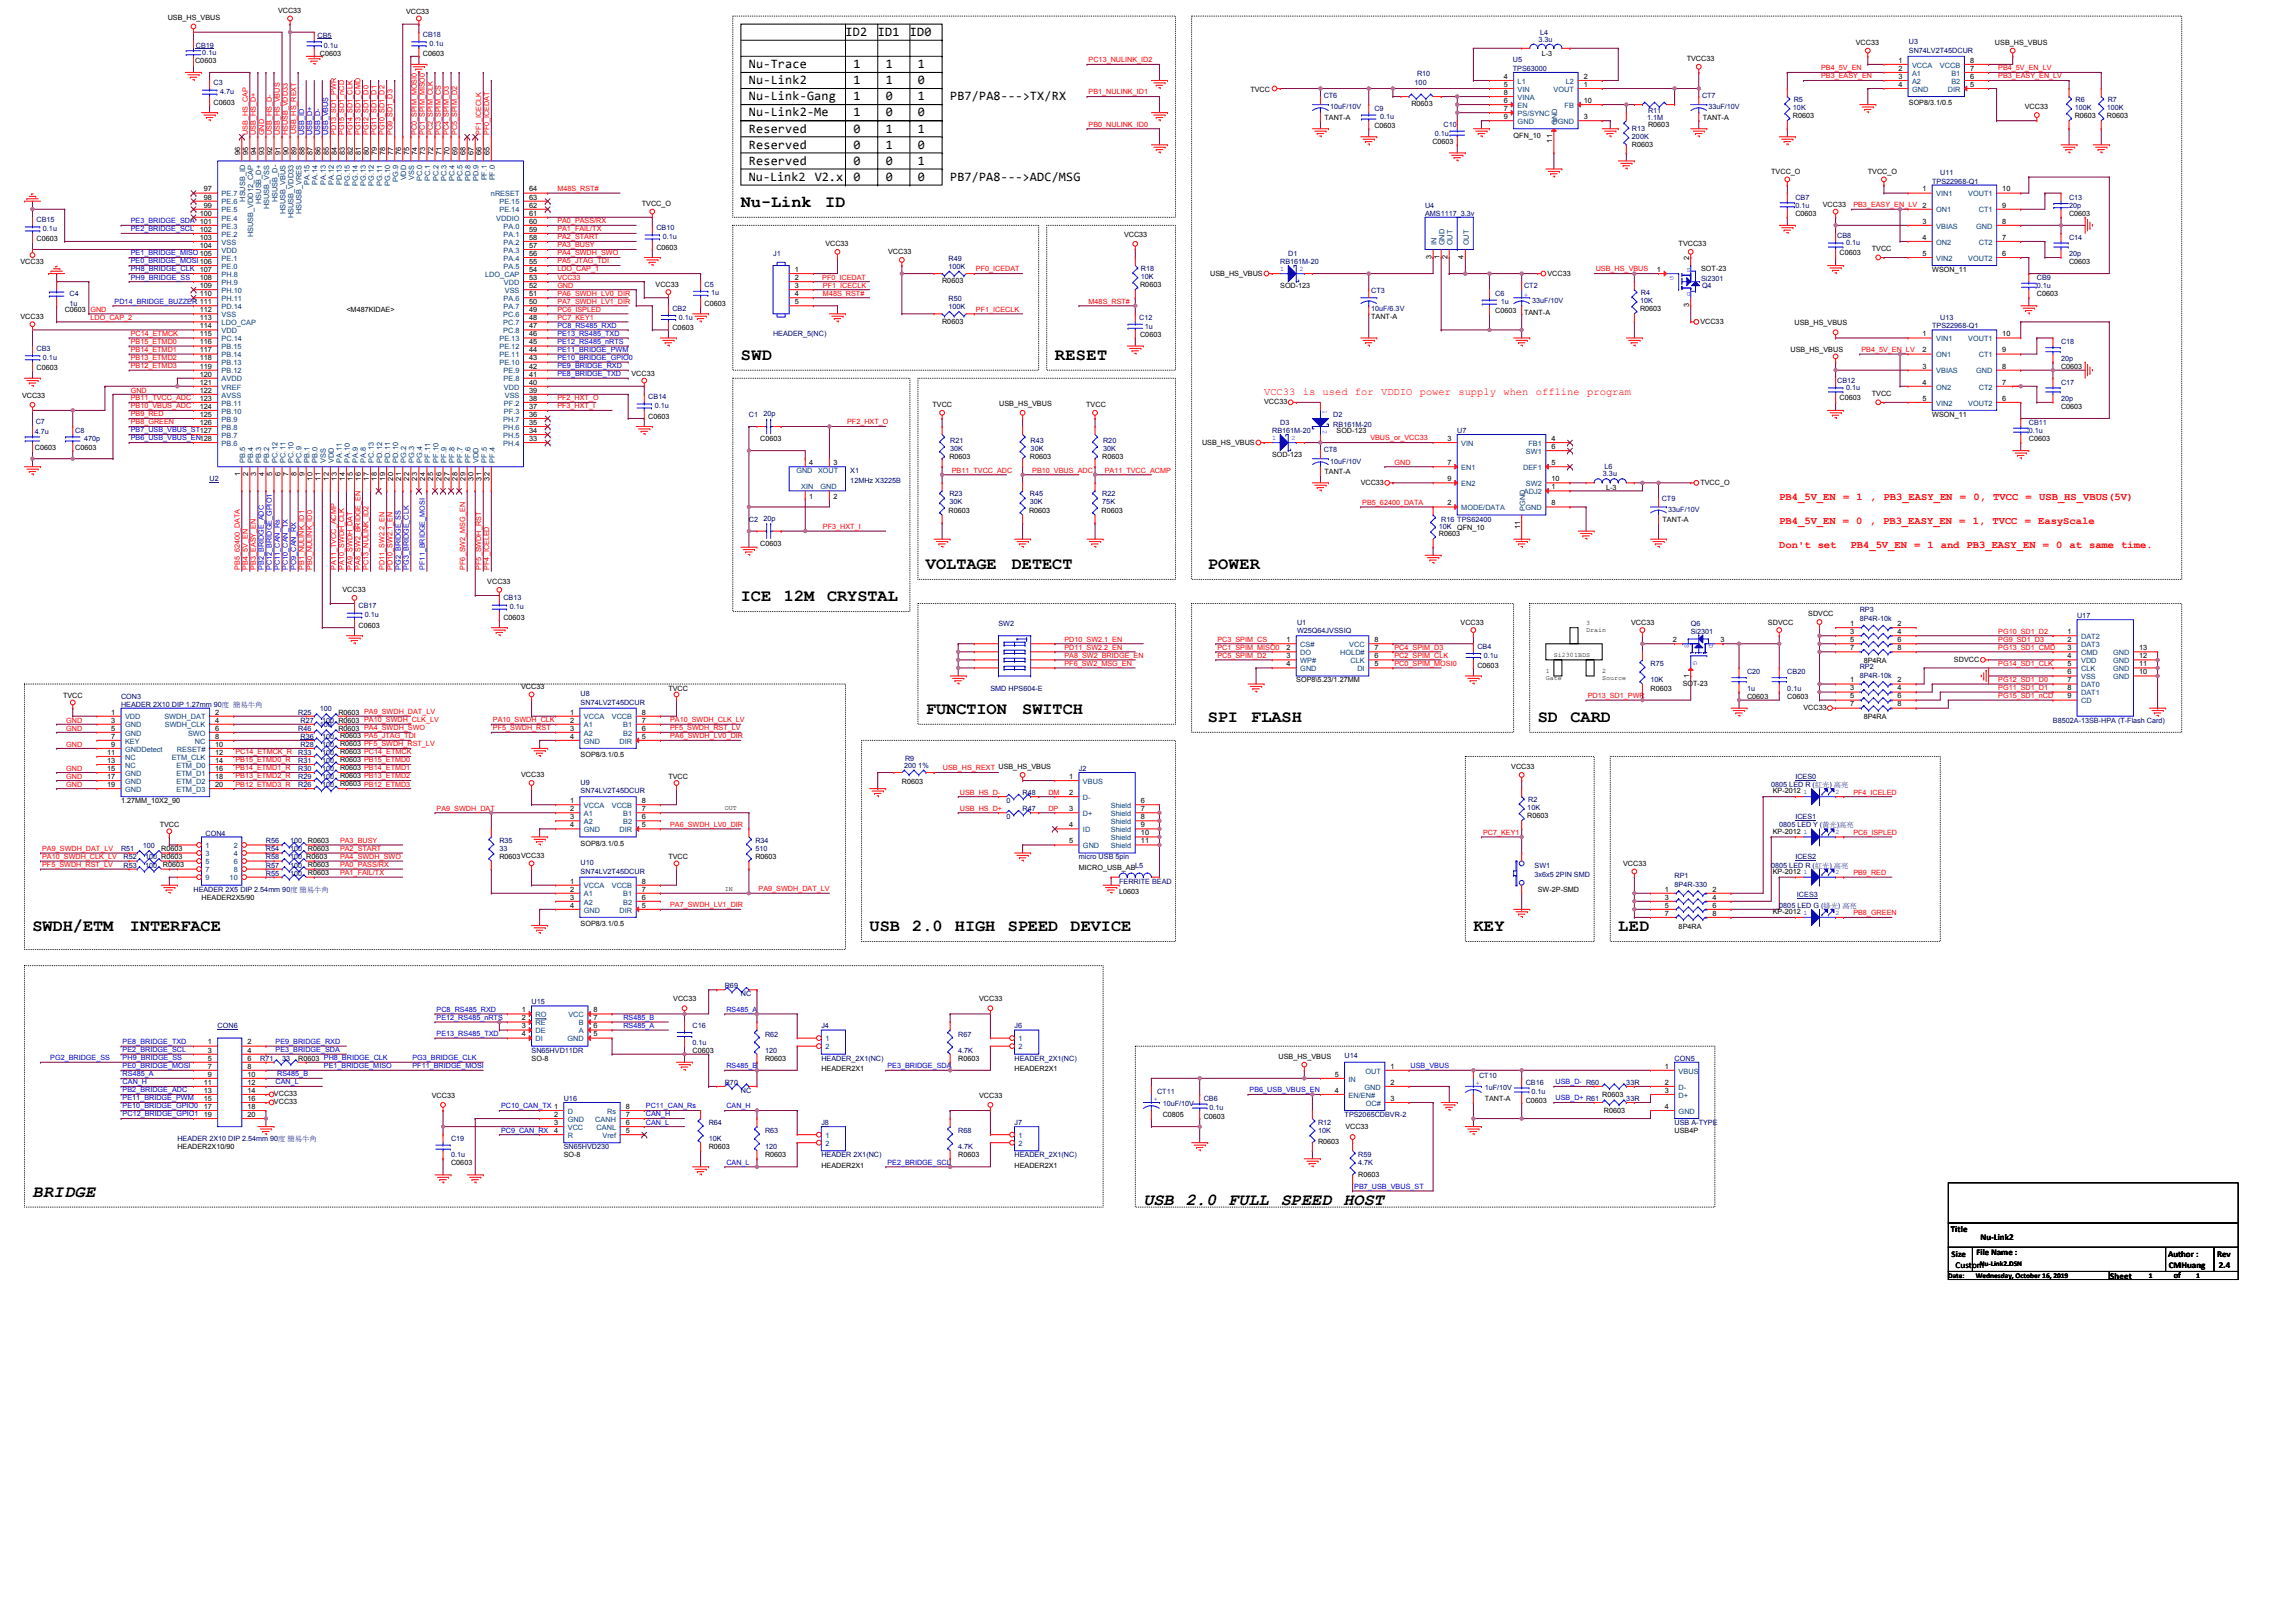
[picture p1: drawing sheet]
<svg xmlns="http://www.w3.org/2000/svg" width="297mm" height="210mm" viewBox="0 0 297 210" stroke-linecap="round" stroke-linejoin="round" font-family="sans-serif">
<defs><g id="words">
<g font-size="2.2">
<text x="95.8" y="26.8">Nu-Link</text>
<text x="106.8" y="26.8">ID</text>
<text x="95.8" y="46.6">SWD</text>
<text x="136.5" y="46.6">RESET</text>
<text x="95.8" y="77.8">ICE</text>
<text x="101.4" y="77.8">12M</text>
<text x="107" y="77.8">CRYSTAL</text>
<text x="119.8" y="73.7">VOLTAGE</text>
<text x="130.9" y="73.7">DETECT</text>
<text x="156.2" y="73.7">POWER</text>
<text x="119.8" y="92.4">FUNCTION</text>
<text x="132.3" y="92.4">SWITCH</text>
<text x="156.2" y="93.5">SPI</text>
<text x="161.9" y="93.5">FLASH</text>
<text x="198.9" y="93.5">SD</text>
<text x="203.2" y="93.5">CARD</text>
<text x="4.2" y="120.5">SWDH/ETM</text>
<text x="16.8" y="120.5">INTERFACE</text>
<text x="112.5" y="120.5">USB</text>
<text x="118" y="120.5">2.0</text>
<text x="123.5" y="120.5">HIGH</text>
<text x="130.4" y="120.5">SPEED</text>
<text x="138.5" y="120.5">DEVICE</text>
<text x="190.6" y="120.5">KEY</text>
<text x="209.4" y="120.5">LED</text>
<text x="4.2" y="154.9">BRIDGE</text>
<text x="147.9" y="155.9">USB 2.0</text>
<text x="158.9" y="155.9">FULL SPEED HOST</text>
</g>
<g font-size="1.7">
<text x="109.4" y="4.7">ID2</text>
<text x="113.6" y="4.7">ID1</text>
<text x="117.7" y="4.7">ID0</text>
<text x="96.9" y="8.8">Nu-Trace</text>
<text x="96.9" y="10.9">Nu-Link2</text>
<text x="110.4" y="10.9">1</text>
<text x="110.4" y="8.8">1</text>
<text x="114.6" y="10.9">1</text>
<text x="114.6" y="8.8">1</text>
<text x="118.8" y="10.9">0</text>
<text x="118.8" y="8.8">1</text>
<text x="96.9" y="15.1">Nu-Link2-Me</text>
<text x="96.9" y="13">Nu-Link-Gang</text>
<text x="96.9" y="17.2">Reserved</text>
<text x="110.4" y="17.2">0</text>
<text x="110.4" y="15.1">1</text>
<text x="110.4" y="13">1</text>
<text x="114.6" y="17.2">1</text>
<text x="114.6" y="15.1">0</text>
<text x="114.6" y="13">0</text>
<text x="118.8" y="17.2">1</text>
<text x="118.8" y="15.1">0</text>
<text x="118.8" y="13">1</text>
<text x="122.9" y="13">PB7/PA8---&gt;TX/RX</text>
<text x="96.9" y="23.4">Nu-Link2</text>
<text x="96.9" y="21.3">Reserved</text>
<text x="96.9" y="19.2">Reserved</text>
<text x="105.4" y="23.4">V2.x</text>
<text x="110.4" y="23.4">0</text>
<text x="110.4" y="21.3">0</text>
<text x="110.4" y="19.2">0</text>
<text x="114.6" y="19.2">1</text>
<text x="114.6" y="21.3">0</text>
<text x="114.6" y="23.4">0</text>
<text x="118.8" y="19.2">0</text>
<text x="118.8" y="21.3">1</text>
<text x="118.8" y="23.4">0</text>
<text x="122.9" y="23.4">PB7/PA8---&gt;ADC/MSG</text>
</g>
<g font-size="1.4" fill="#f00">
<text x="163.5" y="51.1">VCC33 is used for VDDIO power supply when</text>
<text x="198.7" y="51.1">offline program</text>
<text x="230.2" y="64.7">PB4_5V_EN = 1 , PB3_EASY_EN = 0, TVCC = USB_HS_VBUS(5V)</text>
<text x="230.2" y="67.8">PB4_5V_EN = 0 , PB3_EASY_EN = 1, TVCC = EasyScale</text>
<text x="230.2" y="70.9">Don't set</text>
<text x="239.4" y="70.9">PB4_5V_EN = 1 and PB3_EASY_EN = 0 at same time.</text>
</g>
<g font-size="1.1">
<text x="252.4" y="159.5">Title</text>
<text x="256.2" y="160.4">Nu-Link2</text>
<text x="252.5" y="162.6">Size</text>
<text x="253" y="164.1">Custom</text>
<text x="255.7" y="162.4">File Name :</text>
<text x="273" y="165.5">Sheet</text>
<text x="280.5" y="162.6">Author :</text>
<text x="280.6" y="164.1">CMHuang</text>
<text x="281.2" y="165.4">of</text>
<text x="286.8" y="162.6">Rev</text>
<text x="287" y="164.1">2.4</text>
</g>
<g font-size=".9">
<text x="21.7" y="2.6">USB_HS_VBUS</text>
<text x="36" y="1.7">VCC33</text>
<text x="52.5" y="1.8">VCC33</text>
<text x="240.1" y="5.8">VCC33</text>
<text x="258.1" y="5.8">USB_HS_VBUS</text>
<text x="25.2" y="8.1">C0603</text>
<text x="41.4" y="7.3">C0603</text>
<text x="54.7" y="7.3">C0603</text>
<text x="161.8" y="11.9">TVCC</text>
<text x="194.6" y="10.2">4</text>
<text x="194.6" y="11.2">5</text>
<text x="199.5" y="7.2">L-3</text>
<text x="204.9" y="10.2">2</text>
<text x="204.9" y="11.2">1</text>
<text x="218.2" y="7.9">TVCC33</text>
<text x="245.6" y="11.2">4</text>
<text x="245.6" y="10.2">3</text>
<text x="245.6" y="8.1">1</text>
<text x="245.6" y="9.2">2</text>
<text x="254.9" y="11.2">5</text>
<text x="254.9" y="10.2">6</text>
<text x="254.9" y="9.2">7</text>
<text x="254.9" y="8.1">8</text>
<text x="27.6" y="13.5">C0603</text>
<text x="171.3" y="15.5">TANT-A</text>
<text x="177.8" y="16.6">C0603</text>
<text x="182.6" y="13.8">R0603</text>
<text x="194.6" y="12.3">8</text>
<text x="194.6" y="13.3">6</text>
<text x="194.6" y="14.4">7</text>
<text x="194.6" y="15.4">9</text>
<text x="195.8" y="17.8">QFN_10</text>
<text x="204.9" y="13.3">10</text>
<text x="204.9" y="15.4">3</text>
<text x="213.2" y="16.5">R0603</text>
<text x="220.3" y="15.5">TANT-A</text>
<text x="232" y="15.2">R0603</text>
<text x="247" y="13.6">SOP8/3.1/0.5</text>
<text x="262" y="14.2">VCC33</text>
<text x="268.4" y="15.2">R0603</text>
<text x="272.6" y="15.2">R0603</text>
<text x="31.1" y="20.1" transform="rotate(-90 31.1 20.1)">96</text>
<text x="32.1" y="20.1" transform="rotate(-90 32.1 20.1)">95</text>
<text x="33.1" y="20.1" transform="rotate(-90 33.1 20.1)">94</text>
<text x="34.2" y="20.1" transform="rotate(-90 34.2 20.1)">93</text>
<text x="35.2" y="20.1" transform="rotate(-90 35.2 20.1)">92</text>
<text x="36.3" y="20.1" transform="rotate(-90 36.3 20.1)">91</text>
<text x="37.3" y="20.1" transform="rotate(-90 37.3 20.1)">90</text>
<text x="38.4" y="20.1" transform="rotate(-90 38.4 20.1)">89</text>
<text x="39.4" y="20.1" transform="rotate(-90 39.4 20.1)">88</text>
<text x="40.4" y="20.1" transform="rotate(-90 40.4 20.1)">87</text>
<text x="41.5" y="20.1" transform="rotate(-90 41.5 20.1)">86</text>
<text x="42.5" y="20.1" transform="rotate(-90 42.5 20.1)">85</text>
<text x="43.6" y="20.1" transform="rotate(-90 43.6 20.1)">84</text>
<text x="44.6" y="20.1" transform="rotate(-90 44.6 20.1)">83</text>
<text x="45.6" y="20.1" transform="rotate(-90 45.6 20.1)">82</text>
<text x="46.7" y="20.1" transform="rotate(-90 46.7 20.1)">81</text>
<text x="47.7" y="20.1" transform="rotate(-90 47.7 20.1)">80</text>
<text x="48.8" y="20.1" transform="rotate(-90 48.8 20.1)">79</text>
<text x="49.8" y="20.1" transform="rotate(-90 49.8 20.1)">78</text>
<text x="50.9" y="20.1" transform="rotate(-90 50.9 20.1)">77</text>
<text x="51.9" y="20.1" transform="rotate(-90 51.9 20.1)">76</text>
<text x="52.9" y="20.1" transform="rotate(-90 52.9 20.1)">75</text>
<text x="54" y="20.1" transform="rotate(-90 54 20.1)">74</text>
<text x="55" y="20.1" transform="rotate(-90 55 20.1)">73</text>
<text x="56.1" y="20.1" transform="rotate(-90 56.1 20.1)">72</text>
<text x="57.1" y="20.1" transform="rotate(-90 57.1 20.1)">71</text>
<text x="58.1" y="20.1" transform="rotate(-90 58.1 20.1)">70</text>
<text x="59.2" y="20.1" transform="rotate(-90 59.2 20.1)">69</text>
<text x="60.2" y="20.1" transform="rotate(-90 60.2 20.1)">68</text>
<text x="61.3" y="20.1" transform="rotate(-90 61.3 20.1)">67</text>
<text x="62.3" y="20.1" transform="rotate(-90 62.3 20.1)">66</text>
<text x="63.3" y="20.1" transform="rotate(-90 63.3 20.1)">65</text>
<text x="185.3" y="18.6">C0603</text>
<text x="200.8" y="18.4" transform="rotate(-90 200.8 18.4)">11</text>
<text x="211.1" y="19">R0603</text>
<text x="229.1" y="22.5">TVCC_O</text>
<text x="241.6" y="22.5">TVCC_O</text>
<text x="25.8" y="27.9">100</text>
<text x="25.8" y="30">102</text>
<text x="26.4" y="24.8">97</text>
<text x="26.4" y="25.8">98</text>
<text x="26.4" y="26.9">99</text>
<text x="68.5" y="30">59</text>
<text x="68.5" y="28.9">60</text>
<text x="68.5" y="27.9">61</text>
<text x="68.5" y="26.9">62</text>
<text x="68.5" y="25.8">63</text>
<text x="68.5" y="24.8">64</text>
<text x="83" y="26.7">TVCC_O</text>
<text x="232.3" y="27.9">C0603</text>
<text x="235.8" y="26.8">VCC33</text>
<text x="248.7" y="24.8">1</text>
<text x="248.7" y="26.9">2</text>
<text x="248.7" y="28.9">3</text>
<text x="259" y="28.9">8</text>
<text x="259" y="26.9">9</text>
<text x="259" y="24.8">10</text>
<text x="267.7" y="27.9">C0603</text>
<text x="2.6" y="34.2">VCC33</text>
<text x="4.7" y="31.2">C0603</text>
<text x="25.8" y="31">103</text>
<text x="25.8" y="32.1">104</text>
<text x="25.8" y="35.2">107</text>
<text x="68.5" y="35.2">54</text>
<text x="68.5" y="34.2">55</text>
<text x="68.5" y="33.1">56</text>
<text x="68.5" y="32.1">57</text>
<text x="68.5" y="31">58</text>
<text x="84.9" y="32.3">C0603</text>
<text x="102.8" y="35.2">1</text>
<text x="106.8" y="31.9">VCC33</text>
<text x="114.9" y="32.8">VCC33</text>
<text x="145.4" y="30.6">VCC33</text>
<text x="156.6" y="35.7">USB_HS_VBUS</text>
<text x="185.2" y="33.5" transform="rotate(-90 185.2 33.5)">3</text>
<text x="186.2" y="33.5" transform="rotate(-90 186.2 33.5)">1</text>
<text x="187.3" y="33.5" transform="rotate(-90 187.3 33.5)">2</text>
<text x="189.4" y="33.5" transform="rotate(-90 189.4 33.5)">4</text>
<text x="200.2" y="35.7">VCC33</text>
<text x="214.4" y="35.2">1</text>
<text x="217.2" y="31.9">TVCC33</text>
<text x="218.5" y="33.6" transform="rotate(-90 218.5 33.6)">2</text>
<text x="220.1" y="35.1">SOT-23</text>
<text x="238" y="33">C0603</text>
<text x="242.2" y="32.5">TVCC</text>
<text x="248.7" y="31">4</text>
<text x="248.7" y="33.1">5</text>
<text x="250" y="35.2">WSON_11</text>
<text x="259" y="33.1">6</text>
<text x="259" y="31">7</text>
<text x="267.7" y="34.2">C0603</text>
<text x="2.6" y="41.2">VCC33</text>
<text x="8.4" y="40.4">C0603</text>
<text x="25.8" y="36.2">108</text>
<text x="25.8" y="37.3">109</text>
<text x="25.8" y="38.3">110</text>
<text x="25.8" y="40.4">112</text>
<text x="25.8" y="41.4">113</text>
<text x="44.8" y="40.4">&lt;M487KIDAE&gt;</text>
<text x="68.5" y="41.4">48</text>
<text x="68.5" y="40.4">49</text>
<text x="68.5" y="39.4">50</text>
<text x="68.5" y="38.3">51</text>
<text x="68.5" y="37.3">52</text>
<text x="68.5" y="36.2">53</text>
<text x="84.8" y="37.2">VCC33</text>
<text x="91.2" y="39.6">C0603</text>
<text x="102.8" y="36.2">2</text>
<text x="102.8" y="37.3">3</text>
<text x="102.8" y="38.3">4</text>
<text x="102.8" y="39.4">5</text>
<text x="121.9" y="41.9">R0603</text>
<text x="121.9" y="36.7">R0603</text>
<text x="147.5" y="37.2">R0603</text>
<text x="165.6" y="37.3">SOD-123</text>
<text x="177.4" y="41.2">TANT-A</text>
<text x="193.4" y="40.5">C0603</text>
<text x="197.2" y="40.7">TANT-A</text>
<text x="212.2" y="40.2">R0603</text>
<text x="218.5" y="39.8" transform="rotate(-90 218.5 39.8)">3</text>
<text x="220" y="42">VCC33</text>
<text x="263.5" y="38.3">C0603</text>
<text x="4.7" y="47.9">C0603</text>
<text x="25.8" y="42.5">114</text>
<text x="25.8" y="43.5">115</text>
<text x="25.8" y="44.6">116</text>
<text x="25.8" y="45.6">117</text>
<text x="25.8" y="46.6">118</text>
<text x="25.8" y="47.7">119</text>
<text x="68.5" y="47.7">42</text>
<text x="68.5" y="46.6">43</text>
<text x="68.5" y="45.6">44</text>
<text x="68.5" y="44.6">45</text>
<text x="68.5" y="43.5">46</text>
<text x="68.5" y="42.5">47</text>
<text x="87" y="42.7">C0603</text>
<text x="147.5" y="43.6">C0603</text>
<text x="231.6" y="45.5">USB_HS_VBUS</text>
<text x="232.2" y="42.1">USB_HS_VBUS</text>
<text x="248.7" y="43.5">1</text>
<text x="248.7" y="45.6">2</text>
<text x="248.7" y="47.7">3</text>
<text x="259" y="47.7">8</text>
<text x="259" y="45.6">9</text>
<text x="259" y="43.5">10</text>
<text x="266.6" y="47.7">C0603</text>
<text x="2.9" y="51.6">VCC33</text>
<text x="25.8" y="48.7">120</text>
<text x="25.8" y="49.8">121</text>
<text x="25.8" y="50.8">122</text>
<text x="25.8" y="51.9">123</text>
<text x="25.8" y="52.9">124</text>
<text x="25.8" y="53.9">125</text>
<text x="68.5" y="53.9">36</text>
<text x="68.5" y="52.9">37</text>
<text x="68.5" y="51.9">38</text>
<text x="68.5" y="50.8">39</text>
<text x="68.5" y="49.8">40</text>
<text x="68.5" y="48.7">41</text>
<text x="81.7" y="48.6">VCC33</text>
<text x="120.6" y="52.7">TVCC</text>
<text x="129.3" y="52.6">USB_HS_VBUS</text>
<text x="140.5" y="52.7">TVCC</text>
<text x="163.5" y="52.3">VCC33</text>
<text x="238" y="51.8">C0603</text>
<text x="242.2" y="51.2">TVCC</text>
<text x="248.7" y="49.8">4</text>
<text x="248.7" y="51.9">5</text>
<text x="250" y="54">WSON_11</text>
<text x="259" y="51.9">6</text>
<text x="259" y="49.8">7</text>
<text x="266.6" y="52.9">C0603</text>
<text x="4.5" y="58.2">C0603</text>
<text x="9.7" y="58.2">C0603</text>
<text x="25.8" y="55">126</text>
<text x="68.5" y="57.1">33</text>
<text x="68.5" y="56">34</text>
<text x="68.5" y="55">35</text>
<text x="83.9" y="54.2">C0603</text>
<text x="98.3" y="57.1">C0603</text>
<text x="122.8" y="59.4">R0603</text>
<text x="133.2" y="59.4">R0603</text>
<text x="142.6" y="59.4">R0603</text>
<text x="155.5" y="57.6">USB_HS_VBUS</text>
<text x="164.6" y="59.2">SOD-123</text>
<text x="172.9" y="56">SOD-123</text>
<text x="187.3" y="57.1">3</text>
<text x="200.7" y="57.1">4</text>
<text x="200.7" y="58.1">6</text>
<text x="262.5" y="57.1">C0603</text>
<text x="31.1" y="61.7" transform="rotate(-90 31.1 61.7)">1</text>
<text x="32.1" y="61.7" transform="rotate(-90 32.1 61.7)">2</text>
<text x="33.1" y="61.7" transform="rotate(-90 33.1 61.7)">3</text>
<text x="34.2" y="61.7" transform="rotate(-90 34.2 61.7)">4</text>
<text x="35.2" y="61.7" transform="rotate(-90 35.2 61.7)">5</text>
<text x="36.3" y="61.7" transform="rotate(-90 36.3 61.7)">6</text>
<text x="37.3" y="61.7" transform="rotate(-90 37.3 61.7)">7</text>
<text x="38.4" y="61.7" transform="rotate(-90 38.4 61.7)">8</text>
<text x="39.4" y="61.7" transform="rotate(-90 39.4 61.7)">9</text>
<text x="40.4" y="62.2" transform="rotate(-90 40.4 62.2)">10</text>
<text x="41.5" y="62.2" transform="rotate(-90 41.5 62.2)">11</text>
<text x="42.5" y="62.2" transform="rotate(-90 42.5 62.2)">12</text>
<text x="43.6" y="62.2" transform="rotate(-90 43.6 62.2)">13</text>
<text x="44.6" y="62.2" transform="rotate(-90 44.6 62.2)">14</text>
<text x="45.6" y="62.2" transform="rotate(-90 45.6 62.2)">15</text>
<text x="46.7" y="62.2" transform="rotate(-90 46.7 62.2)">16</text>
<text x="47.7" y="62.2" transform="rotate(-90 47.7 62.2)">17</text>
<text x="48.8" y="62.2" transform="rotate(-90 48.8 62.2)">18</text>
<text x="49.8" y="62.2" transform="rotate(-90 49.8 62.2)">19</text>
<text x="50.9" y="62.2" transform="rotate(-90 50.9 62.2)">20</text>
<text x="51.9" y="62.2" transform="rotate(-90 51.9 62.2)">21</text>
<text x="52.9" y="62.2" transform="rotate(-90 52.9 62.2)">22</text>
<text x="54" y="62.2" transform="rotate(-90 54 62.2)">23</text>
<text x="55" y="62.2" transform="rotate(-90 55 62.2)">24</text>
<text x="56.1" y="62.2" transform="rotate(-90 56.1 62.2)">25</text>
<text x="57.1" y="62.2" transform="rotate(-90 57.1 62.2)">26</text>
<text x="58.1" y="62.2" transform="rotate(-90 58.1 62.2)">27</text>
<text x="59.2" y="62.2" transform="rotate(-90 59.2 62.2)">28</text>
<text x="60.2" y="62.2" transform="rotate(-90 60.2 62.2)">29</text>
<text x="61.3" y="62.2" transform="rotate(-90 61.3 62.2)">30</text>
<text x="62.3" y="62.2" transform="rotate(-90 62.3 62.2)">31</text>
<text x="63.3" y="62.2" transform="rotate(-90 63.3 62.2)">32</text>
<text x="104.7" y="64.6">1</text>
<text x="104.7" y="60.2">4</text>
<text x="107.8" y="64.6">2</text>
<text x="107.8" y="60.2">3</text>
<text x="171.3" y="61.3">TANT-A</text>
<text x="176" y="62.7">VCC33</text>
<text x="187.3" y="65.4">2</text>
<text x="187.3" y="60.2">7</text>
<text x="187.3" y="62.3">9</text>
<text x="200.7" y="63.3">1</text>
<text x="200.7" y="60.2">5</text>
<text x="200.7" y="62.3">10</text>
<text x="200.7" y="65.4">8</text>
<text x="207.8" y="63.4">L-3</text>
<text x="220" y="62.8">TVCC_O</text>
<text x="98.3" y="70.6">C0603</text>
<text x="122.7" y="66.3">R0603</text>
<text x="133.1" y="66.3">R0603</text>
<text x="142.5" y="66.3">R0603</text>
<text x="186.1" y="69.4">R0603</text>
<text x="188.5" y="68.5">QFN_10</text>
<text x="196.6" y="68.4" transform="rotate(-90 196.6 68.4)">11</text>
<text x="215.1" y="67.6">TANT-A</text>
<text x="44.3" y="76.7">VCC33</text>
<text x="63" y="75.6">VCC33</text>
<text x="46.4" y="81.2">C0603</text>
<text x="65.1" y="80.2">C0603</text>
<text x="166.4" y="83.1">1</text>
<text x="177.8" y="83.1">8</text>
<text x="189" y="80.8">VCC33</text>
<text x="205.2" y="80.9">3</text>
<text x="205.2" y="81.7">Drain</text>
<text x="211" y="80.8">VCC33</text>
<text x="216.4" y="83.1">2</text>
<text x="222.6" y="83.1">3</text>
<text x="228.7" y="80.8">SDVCC</text>
<text x="233.9" y="79.8">SDVCC</text>
<text x="239.3" y="81">1</text>
<text x="239.3" y="82.1">3</text>
<text x="239.3" y="83.1">5</text>
<text x="245.5" y="81">2</text>
<text x="245.5" y="82.1">4</text>
<text x="245.5" y="83.1">6</text>
<text x="267.5" y="82.1">1</text>
<text x="267.5" y="83.1">2</text>
<text x="67.4" y="89.1">VCC33</text>
<text x="86.5" y="89.4">TVCC</text>
<text x="166.4" y="84.1">2</text>
<text x="166.4" y="85.2">3</text>
<text x="166.4" y="86.2">4</text>
<text x="167.7" y="88.3">SOP8\5.23/1.27MM</text>
<text x="177.8" y="86.2">5</text>
<text x="177.8" y="85.2">6</text>
<text x="177.8" y="84.1">7</text>
<text x="191.1" y="86.4">C0603</text>
<text x="200" y="87.1">1</text>
<text x="200" y="88">Gate</text>
<text x="201" y="85">Si2301BDS</text>
<text x="207.3" y="87.1">2</text>
<text x="207.3" y="88">Source</text>
<text x="213.5" y="89.4">R0603</text>
<text x="217.7" y="88.8">SOT-23</text>
<text x="218.5" y="87.7" transform="rotate(-90 218.5 87.7)">1</text>
<text x="239.3" y="88.3">1</text>
<text x="239.3" y="89.3">3</text>
<text x="239.3" y="84.1">7</text>
<text x="241.1" y="85.8">8P4RA</text>
<text x="245.5" y="88.3">2</text>
<text x="245.5" y="89.3">4</text>
<text x="245.5" y="84.1">8</text>
<text x="252.8" y="85.6">SDVCC</text>
<text x="267.5" y="84.1">3</text>
<text x="267.5" y="85.2">4</text>
<text x="267.5" y="86.2">5</text>
<text x="267.5" y="87.3">6</text>
<text x="267.5" y="88.3">7</text>
<text x="267.5" y="89.3">8</text>
<text x="276.7" y="87.3">10</text>
<text x="276.7" y="86.2">11</text>
<text x="276.7" y="85.2">12</text>
<text x="276.7" y="84.1">13</text>
<text x="8.2" y="90.3">TVCC</text>
<text x="14.4" y="93.5">3</text>
<text x="14.4" y="92.5">1</text>
<text x="14.4" y="95.6">7</text>
<text x="14.4" y="94.6">5</text>
<text x="27.8" y="93.5">4</text>
<text x="27.8" y="92.5">2</text>
<text x="27.8" y="94.6">6</text>
<text x="27.8" y="95.6">8</text>
<text x="43.8" y="92.5">R0603 PA9_SWDH_DAT_LV</text>
<text x="43.8" y="94.6">R0603 PA4_SWDH_SWO</text>
<text x="44" y="95.5">R0603 PA5_JTAG_TDI</text>
<text x="73.8" y="95.6">4</text>
<text x="73.8" y="94.6">3</text>
<text x="73.8" y="92.5">1</text>
<text x="73.8" y="93.5">2</text>
<text x="83" y="95.6">5</text>
<text x="83" y="94.6">6</text>
<text x="83" y="93.5">7</text>
<text x="83" y="92.5">8</text>
<text x="226" y="90.4">C0603</text>
<text x="231.2" y="90.4">C0603</text>
<text x="233.3" y="91.9">VCC33</text>
<text x="239.3" y="90.4">5</text>
<text x="239.3" y="91.4">7</text>
<text x="241.1" y="93.1">8P4RA</text>
<text x="245.5" y="90.4">6</text>
<text x="245.5" y="91.4">8</text>
<text x="267.5" y="90.4">9</text>
<text x="13.9" y="97.7">11</text>
<text x="13.9" y="98.7">13</text>
<text x="13.9" y="99.8">15</text>
<text x="13.9" y="100.8">17</text>
<text x="13.9" y="101.8">19</text>
<text x="14.4" y="96.6">9</text>
<text x="27.8" y="96.6">10</text>
<text x="27.8" y="97.7">12</text>
<text x="27.8" y="98.7">14</text>
<text x="27.8" y="99.8">16</text>
<text x="27.8" y="100.8">18</text>
<text x="27.8" y="101.8">20</text>
<text x="44" y="98.6">R0603 PB15_ETMD0</text>
<text x="44" y="99.7">R0603 PB14_ETMD1</text>
<text x="44" y="100.7">R0603 PB13_ETMD2</text>
<text x="44" y="96.5">R0603 PF5_SWDH_RST_LV</text>
<text x="44" y="97.6">R0603 PC14_ETMCK</text>
<text x="44" y="101.8">R0603 PB12_ETMD3</text>
<text x="67.4" y="100.6">VCC33</text>
<text x="75.1" y="98">SOP8/3.1/0.5</text>
<text x="86.5" y="100.8">TVCC</text>
<text x="116.7" y="101.4">R0603</text>
<text x="138.3" y="100.8">1</text>
<text x="195.5" y="99.5">VCC33</text>
<text x="15.7" y="103.9">1.27MM_10X2_90</text>
<text x="20.7" y="107">TVCC</text>
<text x="73.8" y="107">4</text>
<text x="73.8" y="106">3</text>
<text x="73.8" y="103.9">1</text>
<text x="73.8" y="105">2</text>
<text x="83" y="107">5</text>
<text x="83" y="106">6</text>
<text x="83" y="105">7</text>
<text x="83" y="103.9">8</text>
<text x="93.8" y="104.8">OUT</text>
<text x="138.3" y="102.9">2</text>
<text x="138.3" y="105">3</text>
<text x="138.3" y="107">4</text>
<text x="147.6" y="103.9">6</text>
<text x="147.6" y="105">7</text>
<text x="147.6" y="106">8</text>
<text x="147.6" y="107">9</text>
<text x="197.6" y="105.8">R0603</text>
<text x="229.4" y="102.7">KP-2012</text>
<text x="229.4" y="107.9">KP-2012</text>
<text x="20.9" y="110.2">R0603</text>
<text x="21.1" y="112.2">R0603</text>
<text x="39.8" y="113.2">R0603</text>
<text x="39.8" y="112.2">R0603</text>
<text x="39.8" y="110.1">R0603</text>
<text x="39.8" y="109">R0603</text>
<text x="64.6" y="111.2">R0603VCC33</text>
<text x="75.1" y="109.5">SOP8/3.1/0.5</text>
<text x="86.5" y="111.2">TVCC</text>
<text x="97.7" y="111.2">R0603</text>
<text x="138.3" y="109.1">5</text>
<text x="139.6" y="112.6">MICRO_USB_AB</text>
<text x="147.6" y="108.1">10</text>
<text x="147.6" y="109.1">11</text>
<text x="210" y="112.1">VCC33</text>
<text x="229.4" y="113.1">KP-2012</text>
<text x="26.1" y="116.4">HEADER2X5/90</text>
<text x="73.8" y="117.5">4</text>
<text x="73.8" y="116.4">3</text>
<text x="73.8" y="114.3">1</text>
<text x="73.8" y="115.4">2</text>
<text x="75.1" y="119.9">SOP8/3.1/0.5</text>
<text x="83" y="117.5">5</text>
<text x="83" y="116.4">6</text>
<text x="83" y="115.4">7</text>
<text x="83" y="114.3">8</text>
<text x="93.8" y="115.2">IN</text>
<text x="144.8" y="115.7">L0603</text>
<text x="198.9" y="115.4">SW-2P-SMD</text>
<text x="215.4" y="115.4">1</text>
<text x="215.4" y="116.4">3</text>
<text x="215.4" y="117.5">5</text>
<text x="215.4" y="118.5">7</text>
<text x="221.5" y="115.4">2</text>
<text x="221.5" y="116.4">4</text>
<text x="221.5" y="117.5">6</text>
<text x="221.5" y="118.5">8</text>
<text x="229.4" y="118.3">KP-2012</text>
<text x="217.2" y="120.2">8P4RA</text>
<text x="67.5" y="131">1</text>
<text x="76.8" y="131">8</text>
<text x="87.1" y="129.6">VCC33</text>
<text x="126.7" y="129.6">VCC33</text>
<text x="26.9" y="135.2">1</text>
<text x="26.9" y="136.2">3</text>
<text x="26.9" y="137.2">5</text>
<text x="32" y="135.2">2</text>
<text x="32" y="136.2">4</text>
<text x="32" y="137.2">6</text>
<text x="38.6" y="137.3">R0603 PH8_BRIDGE_CLK</text>
<text x="67.5" y="132">2</text>
<text x="67.5" y="133.1">3</text>
<text x="67.5" y="134.1">4</text>
<text x="68.8" y="137.3">SO-8</text>
<text x="76.8" y="132">7</text>
<text x="76.8" y="133.1">6</text>
<text x="76.8" y="134.1">5</text>
<text x="89.6" y="136.2">C0603</text>
<text x="99" y="137.3">R0603</text>
<text x="124" y="137.3">R0603</text>
<text x="165.4" y="137.1">USB_HS_VBUS</text>
<text x="26.4" y="140.4">11</text>
<text x="26.4" y="141.4">13</text>
<text x="26.4" y="142.5">15</text>
<text x="26.4" y="143.5">17</text>
<text x="26.9" y="138.3">7</text>
<text x="26.9" y="139.3">9</text>
<text x="32" y="138.3">8</text>
<text x="32" y="139.3">10</text>
<text x="32" y="140.4">12</text>
<text x="32" y="141.4">14</text>
<text x="32" y="142.5">16</text>
<text x="32" y="143.5">18</text>
<text x="35.4" y="141.8">VCC33</text>
<text x="35.4" y="142.9">VCC33</text>
<text x="55.9" y="142">VCC33</text>
<text x="81" y="143.5">8</text>
<text x="106.3" y="138.6">HEADER2X1</text>
<text x="126.7" y="142">VCC33</text>
<text x="131.3" y="138.6">HEADER2X1</text>
<text x="172.7" y="139.3">5</text>
<text x="172.7" y="141.4">4</text>
<text x="179.9" y="138.3">1</text>
<text x="179.9" y="140.4">2</text>
<text x="179.9" y="142.5">3</text>
<text x="192.1" y="142.5">TANT-A</text>
<text x="197.4" y="142.8">C0603</text>
<text x="207.3" y="141.9">R0603</text>
<text x="215.4" y="138.3">1</text>
<text x="215.4" y="140.4">2</text>
<text x="215.4" y="141.4">3</text>
<text x="215.4" y="143.5">4</text>
<text x="22.9" y="148.7">HEADER2X10/90</text>
<text x="26.4" y="144.5">19</text>
<text x="32" y="144.5">20</text>
<text x="71.7" y="144.5">2</text>
<text x="71.7" y="145.6">3</text>
<text x="71.7" y="146.6">4</text>
<text x="72.9" y="149.8">SO-8</text>
<text x="81" y="144.5">7</text>
<text x="81" y="145.6">6</text>
<text x="81" y="146.6">5</text>
<text x="91.7" y="148.7">R0603</text>
<text x="99" y="149.8">R0603</text>
<text x="124" y="149.8">R0603</text>
<text x="150.4" y="144.6">C0805</text>
<text x="155.7" y="144.9">C0603</text>
<text x="170.5" y="148.1">R0603</text>
<text x="174.1" y="146.1">VCC33</text>
<text x="207.5" y="144">R0603</text>
<text x="216.6" y="146.6">USB4P</text>
<text x="58.4" y="150.8">C0603</text>
<text x="106.3" y="151.1">HEADER2X1</text>
<text x="131.3" y="151.1">HEADER2X1</text>
<text x="175.7" y="152.3">R0603</text>
<text x="252.1" y="165.4">Date:</text>
<text x="255.6" y="165.4">Wednesday, October 16, 2019</text>
<text x="256.1" y="163.9">Nu-Link2.DSN</text>
<text x="278" y="165.4">1</text>
<text x="284.1" y="165.4">1</text>
</g>
<g font-size=".9" fill="#000080">
<text x="41.1" y="4.9">CB5</text>
<text x="54.7" y="4.8">CB18</text>
<text x="55.5" y="5.9">0.1u</text>
<text x="199" y="5.4">3.3u</text>
<text x="199.3" y="4.5">L4</text>
<text x="247" y="5.7">U3</text>
<text x="25.3" y="6.1">CB19</text>
<text x="26.2" y="7.1">0.1u</text>
<text x="27.6" y="11">C3</text>
<text x="41.9" y="6.1">0.1u</text>
<text x="183" y="11">100</text>
<text x="183.3" y="9.9">R10</text>
<text x="195.7" y="8">U5</text>
<text x="195.7" y="9.2">TPS63000</text>
<text x="247" y="6.9">SN74LV2T45DCUR</text>
<text x="28.5" y="12.2">4.7u</text>
<text x="171.2" y="12.7">CT6</text>
<text x="172.1" y="14.2">10uF/10V</text>
<text x="177.8" y="14.4">C9</text>
<text x="178.5" y="15.4">0.1u</text>
<text x="185.6" y="17.6">0.1u</text>
<text x="186.8" y="16.5">C10</text>
<text x="211.1" y="17">R13</text>
<text x="213.1" y="15.5">1.1M</text>
<text x="213.2" y="14.7">R11</text>
<text x="220.2" y="12.7">CT7</text>
<text x="221" y="14.2">33uF/10V</text>
<text x="232" y="14.3">10K</text>
<text x="232.1" y="13.2">R5</text>
<text x="268.4" y="14.3">100K</text>
<text x="268.5" y="13.2">R6</text>
<text x="272.6" y="14.3">100K</text>
<text x="272.7" y="13.2">R7</text>
<text x="211.1" y="18">200K</text>
<text x="250" y="23.7">TPS22968-Q1</text>
<text x="251" y="22.7">U11</text>
<text x="4.7" y="28.7">CB15</text>
<text x="5.6" y="29.9">0.1u</text>
<text x="84.9" y="29.8">CB10</text>
<text x="184.4" y="26.9">U4</text>
<text x="184.4" y="27.9">AMS1117_3.3v</text>
<text x="232.3" y="25.8">CB7</text>
<text x="232.3" y="26.9">0.1u</text>
<text x="267.7" y="25.8">C13</text>
<text x="267.7" y="26.9">20p</text>
<text x="85.7" y="30.9">0.1u</text>
<text x="100" y="33.1">J1</text>
<text x="122.7" y="33.7">R49</text>
<text x="122.7" y="34.8">100K</text>
<text x="147.6" y="35.1">R18</text>
<text x="165.6" y="34.2">RB161M-20</text>
<text x="166.7" y="33.1">D1</text>
<text x="237.7" y="30.8">CB8</text>
<text x="238.8" y="31.8">0.1u</text>
<text x="267.7" y="31">C14</text>
<text x="267.7" y="33.1">20p</text>
<text x="9" y="38.3">C4</text>
<text x="9" y="39.6">1u</text>
<text x="87" y="40.2">CB2</text>
<text x="87.8" y="41.4">0.1u</text>
<text x="91.2" y="37.1">C5</text>
<text x="92" y="38.2">1u</text>
<text x="122.7" y="39">R50</text>
<text x="122.7" y="40">100K</text>
<text x="147.4" y="41.5">C12</text>
<text x="147.6" y="36.1">10K</text>
<text x="177.4" y="37.9">CT3</text>
<text x="177.4" y="40.3">10uF/6.3V</text>
<text x="193.4" y="38.3">C6</text>
<text x="194.2" y="39.4">1u</text>
<text x="197.2" y="37.3">CT2</text>
<text x="198.2" y="39.3">33uF/10V</text>
<text x="212.2" y="39.3">10K</text>
<text x="212.3" y="38.2">R4</text>
<text x="220.1" y="36.3">Si2301</text>
<text x="220.2" y="37.3">Q4</text>
<text x="251" y="41.5">U13</text>
<text x="263.5" y="36.2">CB9</text>
<text x="263.5" y="37.3">0.1u</text>
<text x="4.7" y="45.4">CB3</text>
<text x="5.6" y="46.6">0.1u</text>
<text x="100" y="43.5">HEADER_5(NC)</text>
<text x="148.1" y="42.6">1u</text>
<text x="250" y="42.5">TPS22968-Q1</text>
<text x="266.6" y="44.6">C18</text>
<text x="266.6" y="46.7">20p</text>
<text x="83.9" y="51.7">CB14</text>
<text x="84.7" y="52.8">0.1u</text>
<text x="96.9" y="54">C1</text>
<text x="98.8" y="53.8">20p</text>
<text x="172.5" y="54">D2</text>
<text x="237.7" y="49.6">CB12</text>
<text x="238.8" y="50.5">0.1u</text>
<text x="266.6" y="49.8">C17</text>
<text x="266.6" y="51.9">20p</text>
<text x="4.5" y="56.1">4.7u</text>
<text x="4.6" y="54.9">C7</text>
<text x="9.7" y="56">C8</text>
<text x="10.9" y="57.1">470p</text>
<text x="122.9" y="57.3">R21</text>
<text x="122.9" y="58.3">30K</text>
<text x="133.3" y="57.3">R43</text>
<text x="133.3" y="58.3">30K</text>
<text x="142.7" y="57.3">R20</text>
<text x="142.7" y="58.3">30K</text>
<text x="164.6" y="56">RB161M-20</text>
<text x="165.6" y="55">D3</text>
<text x="171.2" y="58.5">CT8</text>
<text x="172.1" y="60">10uF/10V</text>
<text x="172.5" y="55.2">RB161M-20</text>
<text x="188.5" y="56">U7</text>
<text x="262.5" y="55">CB11</text>
<text x="262.5" y="56">0.1u</text>
<text x="27.1" y="62.3">U2</text>
<text x="110" y="61.2">X1</text>
<text x="110" y="62.5">12MHz X3225B</text>
<text x="122.8" y="64.2">R23</text>
<text x="122.8" y="65.2">30K</text>
<text x="133.2" y="64.2">R45</text>
<text x="133.2" y="65.2">30K</text>
<text x="142.6" y="64.2">R22</text>
<text x="142.6" y="65.2">75K</text>
<text x="207.4" y="61.7">3.3u</text>
<text x="207.6" y="60.7">L6</text>
<text x="215" y="64.8">CT9</text>
<text x="96.9" y="67.5">C2</text>
<text x="98.8" y="67.4">20p</text>
<text x="186.1" y="68.4">10K</text>
<text x="186.5" y="67.5">R16 TPS62400</text>
<text x="215.8" y="66.2">33uF/10V</text>
<text x="65.1" y="77.7">CB13</text>
<text x="46.4" y="78.7">CB17</text>
<text x="47.2" y="79.9">0.1u</text>
<text x="66" y="78.8">0.1u</text>
<text x="129.2" y="81">SW2</text>
<text x="167.8" y="80.8">U1</text>
<text x="167.8" y="82">W25Q64JVSSIQ</text>
<text x="191.1" y="83.9">CB4</text>
<text x="218.7" y="81">Q6</text>
<text x="218.7" y="82.1">Si2301</text>
<text x="240.6" y="79.3">RP3</text>
<text x="240.6" y="80.4">8P4R-10k</text>
<text x="268.7" y="80">U17</text>
<text x="128.1" y="89.4">SMD HPS604-E</text>
<text x="192" y="85.1">0.1u</text>
<text x="213.5" y="86.2">R75</text>
<text x="213.5" y="88.3">10K</text>
<text x="226" y="87.3">C20</text>
<text x="226" y="89.4">1u</text>
<text x="231.2" y="87.3">CB20</text>
<text x="231.2" y="89.4">0.1u</text>
<text x="240.6" y="86.5">RP2</text>
<text x="240.6" y="87.7">8P4R-10k</text>
<text x="15.7" y="90.4">CON3</text>
<text x="15.7" y="91.4">HEADER 2X10 DIP 1.27mm 90度 簡簡簡簡</text>
<text x="38.6" y="92.5">R25</text>
<text x="38.6" y="94.6">R46</text>
<text x="38.9" y="93.5">R27</text>
<text x="38.9" y="95.6">R36</text>
<text x="41.4" y="92.1">100</text>
<text x="41.4" y="94.1">100</text>
<text x="41.7" y="93.5">100 R0603 PA10_SWDH_CLK_LV</text>
<text x="41.7" y="95.6">100</text>
<text x="75.1" y="91.2">SN74LV2T45DCUR</text>
<text x="75.1" y="90.1">U8</text>
<text x="265.6" y="93.5">B8502A-13SB-HPA (T-Flash Card)</text>
<text x="38.6" y="98.7">R31</text>
<text x="38.6" y="99.8">R30</text>
<text x="38.6" y="100.8">R29</text>
<text x="38.6" y="97.7">R33</text>
<text x="38.6" y="101.9">R26</text>
<text x="38.9" y="96.6">R28</text>
<text x="41.7" y="98.7">100</text>
<text x="41.7" y="99.8">100</text>
<text x="41.7" y="100.8">100</text>
<text x="41.7" y="97.7">100</text>
<text x="41.7" y="101.9">100</text>
<text x="41.7" y="96.6">100</text>
<text x="75.1" y="101.5">U9</text>
<text x="117" y="99.4">200 1%</text>
<text x="117.1" y="98.4">R9</text>
<text x="139.6" y="99.8">J2</text>
<text x="229.1" y="101.9">0805 LED R (紅綠) 高高</text>
<text x="232.3" y="100.8">ICES0</text>
<text x="75.1" y="102.7">SN74LV2T45DCUR</text>
<text x="130.2" y="106">0</text>
<text x="130.2" y="103.9">0</text>
<text x="132.3" y="105">R47</text>
<text x="132.3" y="102.9">R48</text>
<text x="197.6" y="104.9">10K</text>
<text x="197.7" y="103.8">R2</text>
<text x="230.2" y="107.1">0805 LED Y (黃綠)高高</text>
<text x="232.3" y="106">ICES1</text>
<text x="15.7" y="110.2">R51</text>
<text x="16" y="111.2">R52</text>
<text x="16" y="112.3">R53</text>
<text x="18.5" y="109.8">100</text>
<text x="18.8" y="111.2">100 R0603</text>
<text x="18.8" y="112.3">100</text>
<text x="26.6" y="108.2">CON4</text>
<text x="34.4" y="113.3">R55</text>
<text x="34.4" y="112.3">R57</text>
<text x="34.4" y="110.2">R54</text>
<text x="34.4" y="109.1">R56</text>
<text x="34.4" y="111.2">R58</text>
<text x="37.5" y="113.3">100</text>
<text x="37.5" y="112.3">100</text>
<text x="37.5" y="110.2">100</text>
<text x="37.5" y="109.1">100</text>
<text x="37.5" y="111.2">100 R0603</text>
<text x="64.6" y="109.1">R35</text>
<text x="64.6" y="110.2">33</text>
<text x="75.1" y="113.1">SN74LV2T45DCUR</text>
<text x="75.1" y="112">U10</text>
<text x="97.7" y="109">R34</text>
<text x="97.7" y="110.2">510</text>
<text x="139.6" y="111.2">micro USB 5pin</text>
<text x="146.9" y="112.3">L5</text>
<text x="198.5" y="112.3">SW1</text>
<text x="198.5" y="113.5">3x6x5 2PIN SMD</text>
<text x="216.6" y="113.6">RP1</text>
<text x="229.1" y="112.3">0805 LED R (紅綠) 高高</text>
<text x="232.3" y="111.2">ICES2</text>
<text x="25" y="115.4">HEADER 2X5 DIP 2.54mm 90度 簡簡簡簡</text>
<text x="144.8" y="114.4">FERRITE BEAD</text>
<text x="216.6" y="114.8">8P4R-330</text>
<text x="230.2" y="117.5">0805 LED G (綠綠) 高高</text>
<text x="232.5" y="116.1">ICES3</text>
<text x="68.8" y="130">U15</text>
<text x="93.8" y="127.9">R69</text>
<text x="95.8" y="128.9">NC</text>
<text x="28.2" y="133.1">CON6</text>
<text x="33.7" y="137.3">R71</text>
<text x="36.5" y="137.3">33</text>
<text x="68.8" y="136.2">SN65HVD11DR</text>
<text x="89.6" y="133.1">C16</text>
<text x="89.6" y="135.2">0.1u</text>
<text x="99" y="134.1">R62</text>
<text x="99" y="136.2">120</text>
<text x="106.3" y="133.1">J4</text>
<text x="106.3" y="137.3">HEADER_2X1(NC)</text>
<text x="124" y="134.1">R67</text>
<text x="124" y="136.2">4.7K</text>
<text x="131.3" y="133.1">J6</text>
<text x="131.3" y="137.3">HEADER_2X1(NC)</text>
<text x="174" y="137">U14</text>
<text x="216.6" y="137.3">CON5</text>
<text x="72.9" y="142.5">U16</text>
<text x="93.8" y="140.4">R70</text>
<text x="95.8" y="141.4">NC</text>
<text x="149.7" y="141.6">CT11</text>
<text x="150.4" y="143.1">10uF/10V</text>
<text x="155.7" y="142.5">CB6</text>
<text x="156.5" y="143.6">0.1u</text>
<text x="191.3" y="139.6">CT10</text>
<text x="192.1" y="141">1uF/10V</text>
<text x="197.4" y="140.4">CB16</text>
<text x="198.1" y="141.5">0.1u</text>
<text x="210.4" y="142.5">33R</text>
<text x="210.4" y="140.4">33R</text>
<text x="22.9" y="147.7">HEADER 2X10 DIP 2.54mm 90度 簡簡簡簡</text>
<text x="58.4" y="147.7">C19</text>
<text x="58.4" y="149.8">0.1u</text>
<text x="72.9" y="148.7">SN65HVD230</text>
<text x="91.7" y="145.6">R64</text>
<text x="91.7" y="147.7">10K</text>
<text x="99" y="146.6">R63</text>
<text x="99" y="148.7">120</text>
<text x="106.3" y="145.6">J8</text>
<text x="106.3" y="149.8">HEADER 2X1(NC)</text>
<text x="124" y="146.6">R68</text>
<text x="124" y="148.7">4.7K</text>
<text x="131.3" y="145.6">J7</text>
<text x="131.3" y="149.8">HEADER_2X1(NC)</text>
<text x="170.5" y="145.6">R12</text>
<text x="170.5" y="146.6">10K</text>
<text x="174" y="144.6">TPS2065CDBVR-2</text>
<text x="175.7" y="149.8">R59</text>
<text x="216.6" y="145.6">USB A-TYPE</text>
<text x="175.7" y="150.8">4.7K</text>
</g>
<g font-size=".9" fill="#f00">
<text x="140.8" y="8.1">PC13_NULINK_ID2</text>
<text x="235.6" y="9.1">PB4_5V_EN</text>
<text x="235.6" y="10.1">PB3_EASY_EN</text>
<text x="258.5" y="9.1">PB4_5V_EN_LV</text>
<text x="258.5" y="10.1">PB3_EASY_EN_LV</text>
<text x="32" y="17.5" transform="rotate(-90 32 17.5)">USB_HS_CAP</text>
<text x="33.1" y="17.5" transform="rotate(-90 33.1 17.5)">USB_HS_D+</text>
<text x="34.2" y="17.5" transform="rotate(-90 34.2 17.5)">GND</text>
<text x="35.2" y="17.5" transform="rotate(-90 35.2 17.5)">USB_HS_D-</text>
<text x="36.2" y="17.5" transform="rotate(-90 36.2 17.5)">USB_HS_VBUS</text>
<text x="37.3" y="17.5" transform="rotate(-90 37.3 17.5)">HSUSB_VDD33</text>
<text x="38.3" y="17.4" transform="rotate(-90 38.3 17.4)">USB_HS_REXT</text>
<text x="43.5" y="17.5" transform="rotate(-90 43.5 17.5)">PD13_SD1_PWR</text>
<text x="44.5" y="17.5" transform="rotate(-90 44.5 17.5)">PG15_SD1_nCD</text>
<text x="45.6" y="17.5" transform="rotate(-90 45.6 17.5)">PG14_SD1_CLK</text>
<text x="46.6" y="17.5" transform="rotate(-90 46.6 17.5)">PG13_SD1_CMD</text>
<text x="47.7" y="17.5" transform="rotate(-90 47.7 17.5)">PG12_SD1_D0</text>
<text x="48.7" y="17.5" transform="rotate(-90 48.7 17.5)">PG11_SD1_D1</text>
<text x="49.8" y="17.5" transform="rotate(-90 49.8 17.5)">PG10_SD1_D2</text>
<text x="50.8" y="17.5" transform="rotate(-90 50.8 17.5)">PG9_SD1_D3</text>
<text x="53.9" y="17.5" transform="rotate(-90 53.9 17.5)">PC0_SPIM_MOSI0</text>
<text x="55" y="17.5" transform="rotate(-90 55 17.5)">PC1_SPIM_MISO0</text>
<text x="56" y="17.5" transform="rotate(-90 56 17.5)">PC2_SPIM_CLK</text>
<text x="57" y="17.5" transform="rotate(-90 57 17.5)">PC3_SPIM_CS</text>
<text x="58.1" y="17.5" transform="rotate(-90 58.1 17.5)">PC4_SPIM_D3</text>
<text x="59.1" y="17.5" transform="rotate(-90 59.1 17.5)">PC5_SPIM_D2</text>
<text x="62.3" y="17.5" transform="rotate(-90 62.3 17.5)">PF1_ICECLK</text>
<text x="63.3" y="17.5" transform="rotate(-90 63.3 17.5)">PF0_ICEDAT</text>
<text x="140.8" y="12.2">PB1_NULINK_ID1</text>
<text x="140.8" y="16.4">PB0_NULINK_ID0</text>
<text x="72.1" y="28.9">PA0_PASS/RX</text>
<text x="72.1" y="29.9">PA1_FAIL/TX</text>
<text x="72.1" y="24.7">M48S_RST#</text>
<text x="239.8" y="26.8">PB3_EASY_EN_LV</text>
<text x="72.1" y="35.1">LDO_CAP_1</text>
<text x="72.1" y="33.1">PA4_SWDH_SWO</text>
<text x="72.1" y="34.1">PA5_JTAG_TDI</text>
<text x="72.1" y="32">PA3_BUSY</text>
<text x="72.1" y="31">PA2_START</text>
<text x="126.3" y="35.1">PF0_ICEDAT</text>
<text x="206.4" y="35.1">USB_HS_VBUS</text>
<text x="11.7" y="41.4">LDO_CAP_2</text>
<text x="11.7" y="40.4">GND</text>
<text x="72.1" y="40.3">PC6_ISPLED</text>
<text x="72.1" y="41.4">PC7_KEY1</text>
<text x="72.1" y="37.3">GND</text>
<text x="72.1" y="36.2">VCC33</text>
<text x="72.1" y="38.3">PA6_SWDH_LV0_DIR</text>
<text x="72.1" y="39.3">PA7_SWDH_LV1_DIR</text>
<text x="106.4" y="36.2">PF0_ICEDAT</text>
<text x="106.5" y="37.2">PF1_ICECLK</text>
<text x="106.5" y="38.3">M48S_RST#</text>
<text x="126.3" y="40.3">PF1_ICECLK</text>
<text x="140.8" y="39.3">M48S_RST#</text>
<text x="16.9" y="45.5">PB14_ETMD1</text>
<text x="16.9" y="43.5">PC14_ETMCK</text>
<text x="16.9" y="44.5">PB15_ETMD0</text>
<text x="16.9" y="46.6">PB13_ETMD2</text>
<text x="16.9" y="47.6">PB12_ETMD3</text>
<text x="240.8" y="45.5">PB4_5V_EN_LV</text>
<text x="16.9" y="50.8">GND</text>
<text x="16.9" y="53.9">PB9_RED</text>
<text x="16.9" y="51.8">PB11_TVCC_ADC</text>
<text x="16.9" y="52.8">PB10_VBUS_ADC</text>
<text x="72.1" y="52.8">PF3_HXT_I</text>
<text x="72.1" y="51.8">PF2_HXT_O</text>
<text x="16.9" y="54.9">PB8_GREEN</text>
<text x="109.6" y="54.9">PF2_HXT_O</text>
<text x="177.3" y="57">VBUS_or_VCC33</text>
<text x="123.1" y="61.2">PB11_TVCC_ADC</text>
<text x="133.5" y="61.2">PB10_VBUS_ADC</text>
<text x="142.9" y="61.2">PA11_TVCC_ACMP</text>
<text x="176.2" y="65.3">PB5_62400_DATA</text>
<text x="180.4" y="60.2">GND</text>
<text x="106.5" y="68.5">PF3_HXT_I</text>
<text x="31" y="73.7" transform="rotate(-90 31 73.7)">PB5_62400_DATA</text>
<text x="32" y="73.7" transform="rotate(-90 32 73.7)">PB4_5V_EN</text>
<text x="33.1" y="73.7" transform="rotate(-90 33.1 73.7)">PB3_EASY_EN</text>
<text x="39.3" y="73.7" transform="rotate(-90 39.3 73.7)">PB1_NULINK_ID1</text>
<text x="40.4" y="73.7" transform="rotate(-90 40.4 73.7)">PB0_NULINK_ID0</text>
<text x="43.5" y="73.7" transform="rotate(-90 43.5 73.7)">PA11_TVCC_ACMP</text>
<text x="44.5" y="73.7" transform="rotate(-90 44.5 73.7)">PA10_SWDH_CLK</text>
<text x="45.6" y="73.7" transform="rotate(-90 45.6 73.7)">PA9_SWDH_DAT</text>
<text x="46.6" y="73.7" transform="rotate(-90 46.6 73.7)">PA8_SW2_BRIDGE_EN</text>
<text x="47.7" y="73.7" transform="rotate(-90 47.7 73.7)">PC13_NULINK_ID2</text>
<text x="49.8" y="73.7" transform="rotate(-90 49.8 73.7)">PD11_SW2.2_EN</text>
<text x="50.8" y="73.7" transform="rotate(-90 50.8 73.7)">PD10_SW2.1_EN</text>
<text x="60.2" y="73.7" transform="rotate(-90 60.2 73.7)">PF6_SW2_MSG_EN</text>
<text x="62.3" y="73.7" transform="rotate(-90 62.3 73.7)">PF5_SWDH_RST</text>
<text x="63.3" y="73.7" transform="rotate(-90 63.3 73.7)">PF4_ICELED</text>
<text x="137.7" y="83">PD10_SW2.1_EN</text>
<text x="157.5" y="83">PC3_SPIM_CS</text>
<text x="258.5" y="83">PG9_SD1_D3</text>
<text x="258.5" y="82">PG10_SD1_D2</text>
<text x="137.7" y="86.2">PF6_SW2_MSG_EN</text>
<text x="137.7" y="85.1">PA8_SW2_BRIDGE_EN</text>
<text x="137.7" y="84.1">PD11_SW2.2_EN</text>
<text x="157.5" y="85.1">PC5_SPIM_D2</text>
<text x="157.5" y="84.1">PC1_SPIM_MISO0</text>
<text x="180.4" y="85.1">PC2_SPIM_CLK</text>
<text x="180.4" y="86.2">PC0_SPIM_MOSI0</text>
<text x="180.4" y="84.1">PC4_SPIM_D3</text>
<text x="258.5" y="89.3">PG11_SD1_D1</text>
<text x="258.5" y="88.2">PG12_SD1_D0</text>
<text x="258.5" y="84.1">PG13_SD1_CMD</text>
<text x="258.5" y="86.2">PG14_SD1_CLK</text>
<text x="8.6" y="94.6">GND</text>
<text x="8.6" y="93.5">GND</text>
<text x="63.8" y="93.5">PA10_SWDH_CLK</text>
<text x="63.8" y="94.5">PF5_SWDH_RST</text>
<text x="86.7" y="93.5">PA10_SWDH_CLK_LV</text>
<text x="86.7" y="94.5">PF5_SWDH_RST_LV</text>
<text x="86.7" y="95.5">PA6_SWDH_LV0_DIR</text>
<text x="205.4" y="90.3">PD13_SD1_PWR</text>
<text x="258.5" y="90.3">PG15_SD1_nCD</text>
<text x="8.6" y="96.6">GND</text>
<text x="8.6" y="100.8">GND</text>
<text x="8.6" y="101.8">GND</text>
<text x="8.6" y="99.8">GND</text>
<text x="30.4" y="97.6">PC14_ETMCK_R</text>
<text x="30.4" y="101.8">PB12_ETMD3_R</text>
<text x="30.4" y="100.7">PB13_ETMD2_R</text>
<text x="30.4" y="99.7">PB14_ETMD1_R</text>
<text x="30.4" y="98.7">PB15_ETMD0_R</text>
<text x="122" y="99.7">USB_HS_REXT USB_HS_VBUS</text>
<text x="56.5" y="104.9">PA9_SWDH_DAT</text>
<text x="86.7" y="107">PA6_SWDH_LV0_DIR</text>
<text x="124.2" y="104.9">USB_HS_D+</text>
<text x="124.2" y="102.8">USB_HS_D-</text>
<text x="135.6" y="105">DP</text>
<text x="135.6" y="102.9">DM</text>
<text x="239.8" y="102.8">PF4_ICELED</text>
<text x="5.5" y="112.2">PF5_SWDH_RST_LV</text>
<text x="5.5" y="111.2">PA10_SWDH_CLK_LV</text>
<text x="5.5" y="110.1">PA9_SWDH_DAT_LV</text>
<text x="44" y="112.2">PA0_PASS/RX</text>
<text x="44" y="113.2">PA1_FAIL/TX</text>
<text x="44" y="110.1">PA2_START</text>
<text x="44" y="109.1">PA3_BUSY</text>
<text x="44" y="111.2">PA4_SWDH_SWO</text>
<text x="191.9" y="108">PC7_KEY1</text>
<text x="239.8" y="113.2">PB9_RED</text>
<text x="239.8" y="108">PC6_ISPLED</text>
<text x="86.7" y="117.4">PA7_SWDH_LV1_DIR</text>
<text x="98.1" y="115.3">PA9_SWDH_DAT_LV</text>
<text x="239.8" y="118.4">PB8_GREEN</text>
</g>
<g font-size=".9" fill="#004080">
<text x="196.3" y="10.8">L1</text>
<text x="196.3" y="11.9">VIN</text>
<text x="201" y="11.9">VOUT</text>
<text x="202.6" y="10.8">L2</text>
<text x="247.4" y="11.9">GND</text>
<text x="247.4" y="10.8">A2</text>
<text x="247.4" y="8.8">VCCA</text>
<text x="247.4" y="9.8">A1</text>
<text x="251" y="8.8">VCCB</text>
<text x="252" y="11.9">DIR</text>
<text x="252.5" y="10.8">B2</text>
<text x="252.5" y="9.8">B1</text>
<text x="196.3" y="12.9">VINA</text>
<text x="196.3" y="14">EN</text>
<text x="196.3" y="15">PS/SYNC</text>
<text x="196.3" y="16">GND</text>
<text x="200.9" y="16">PGND</text>
<text x="201.5" y="16.1" transform="rotate(-90 201.5 16.1)">GND</text>
<text x="202.4" y="14">FB</text>
<text x="40" y="23.9" transform="rotate(-90 40 23.9)">PA.15</text>
<text x="41.1" y="23.9" transform="rotate(-90 41.1 23.9)">PA.14</text>
<text x="42.1" y="23.9" transform="rotate(-90 42.1 23.9)">PA.13</text>
<text x="43.2" y="23.9" transform="rotate(-90 43.2 23.9)">PA.12</text>
<text x="44.2" y="24" transform="rotate(-90 44.2 24)">PD.13</text>
<text x="51.5" y="23.5" transform="rotate(-90 51.5 23.5)">PG.9</text>
<text x="52.5" y="23.4" transform="rotate(-90 52.5 23.4)">VDD</text>
<text x="53.6" y="23.3" transform="rotate(-90 53.6 23.3)">VSS</text>
<text x="54.6" y="23.5" transform="rotate(-90 54.6 23.5)">PC.0</text>
<text x="55.7" y="23.5" transform="rotate(-90 55.7 23.5)">PC.1</text>
<text x="56.7" y="23.5" transform="rotate(-90 56.7 23.5)">PC.2</text>
<text x="57.8" y="23.5" transform="rotate(-90 57.8 23.5)">PC.3</text>
<text x="58.8" y="23.5" transform="rotate(-90 58.8 23.5)">PC.4</text>
<text x="59.8" y="23.5" transform="rotate(-90 59.8 23.5)">PC.5</text>
<text x="60.9" y="23.5" transform="rotate(-90 60.9 23.5)">PD.8</text>
<text x="61.9" y="23.5" transform="rotate(-90 61.9 23.5)">PD.9</text>
<text x="63" y="23.4" transform="rotate(-90 63 23.4)">PF.1</text>
<text x="64" y="23.4" transform="rotate(-90 64 23.4)">PF.0</text>
<text x="28.7" y="25.4">PE.7</text>
<text x="28.7" y="26.5">PE.6</text>
<text x="28.7" y="27.5">PE.5</text>
<text x="28.7" y="28.5">PE.4</text>
<text x="28.7" y="29.6">PE.3</text>
<text x="31.7" y="26.1" transform="rotate(-90 31.7 26.1)">HSUSB_ID</text>
<text x="33.8" y="26.4" transform="rotate(-90 33.8 26.4)">HSUSB_D+</text>
<text x="34.8" y="27.1" transform="rotate(-90 34.8 27.1)">HSUSB_VSS</text>
<text x="35.9" y="26.2" transform="rotate(-90 35.9 26.2)">HSUSB_D-</text>
<text x="36.9" y="27.7" transform="rotate(-90 36.9 27.7)">HSUSB_VBUS</text>
<text x="38" y="28.2" transform="rotate(-90 38 28.2)">HSUSB_VDD33</text>
<text x="39" y="27.7" transform="rotate(-90 39 27.7)">HSUSB_VRES</text>
<text x="45.3" y="24" transform="rotate(-90 45.3 24)">PG.15</text>
<text x="46.3" y="24" transform="rotate(-90 46.3 24)">PG.14</text>
<text x="47.3" y="24" transform="rotate(-90 47.3 24)">PG.13</text>
<text x="48.4" y="24" transform="rotate(-90 48.4 24)">PG.12</text>
<text x="49.4" y="24" transform="rotate(-90 49.4 24)">PG.11</text>
<text x="50.5" y="24" transform="rotate(-90 50.5 24)">PG.10</text>
<text x="63.5" y="25.4">nRESET</text>
<text x="64.2" y="28.5">VDDIO</text>
<text x="64.6" y="27.5">PE.14</text>
<text x="64.6" y="26.5">PE.15</text>
<text x="65.1" y="29.6">PA.0</text>
<text x="250.5" y="25.4">VIN1</text>
<text x="250.5" y="27.5">ON1</text>
<text x="250.5" y="29.6">VBIAS</text>
<text x="254.6" y="25.4">VOUT1</text>
<text x="255.7" y="29.6">GND</text>
<text x="256" y="27.5">CT1</text>
<text x="28.7" y="30.6">PE.2</text>
<text x="28.7" y="31.7">VSS</text>
<text x="28.7" y="32.7">VDD</text>
<text x="28.7" y="33.7">PE.1</text>
<text x="28.7" y="34.8">PE.0</text>
<text x="28.7" y="35.8">PH.8</text>
<text x="32.8" y="30.7" transform="rotate(-90 32.8 30.7)">HSUSB_VDD12_CAP</text>
<text x="62.8" y="35.8">LDO_CAP</text>
<text x="65.1" y="34.8">PA.5</text>
<text x="65.1" y="33.7">PA.4</text>
<text x="65.1" y="32.7">PA.3</text>
<text x="65.1" y="31.7">PA.2</text>
<text x="65.1" y="30.6">PA.1</text>
<text x="185.8" y="31.8" transform="rotate(-90 185.8 31.8)">IN</text>
<text x="186.9" y="31.8" transform="rotate(-90 186.9 31.8)">GND</text>
<text x="187.9" y="31.8" transform="rotate(-90 187.9 31.8)">OUT</text>
<text x="190" y="31.8" transform="rotate(-90 190 31.8)">OUT</text>
<text x="250.5" y="31.7">ON2</text>
<text x="250.5" y="33.7">VIN2</text>
<text x="254.6" y="33.7">VOUT2</text>
<text x="256" y="31.7">CT2</text>
<text x="28.7" y="36.9">PH.9</text>
<text x="28.7" y="37.9">PH.10</text>
<text x="28.7" y="39">PH.11</text>
<text x="28.7" y="40">PD.14</text>
<text x="28.7" y="41">VSS</text>
<text x="65.1" y="41">PC.6</text>
<text x="65.1" y="40">PA.7</text>
<text x="65.1" y="39">PA.6</text>
<text x="65.2" y="36.9">VDD</text>
<text x="65.3" y="37.9">VSS</text>
<text x="28.7" y="42.1">LDO_CAP</text>
<text x="28.7" y="43.1">VDD</text>
<text x="28.7" y="44.2">PC.14</text>
<text x="28.7" y="45.2">PB.15</text>
<text x="28.7" y="46.2">PB.14</text>
<text x="28.7" y="47.3">PB.13</text>
<text x="64.6" y="47.3">PE.10</text>
<text x="64.6" y="46.2">PE.11</text>
<text x="64.6" y="45.2">PE.12</text>
<text x="64.6" y="44.2">PE.13</text>
<text x="65.1" y="43.1">PC.8</text>
<text x="65.1" y="42.1">PC.7</text>
<text x="250.5" y="44.2">VIN1</text>
<text x="250.5" y="46.2">ON1</text>
<text x="254.6" y="44.2">VOUT1</text>
<text x="256" y="46.2">CT1</text>
<text x="28.7" y="48.3">PB.12</text>
<text x="28.7" y="49.4">AVDD</text>
<text x="28.7" y="50.4">VREF</text>
<text x="28.7" y="51.4">AVSS</text>
<text x="28.7" y="52.5">PB.11</text>
<text x="28.7" y="53.5">PB.10</text>
<text x="65.1" y="49.4">PE.8</text>
<text x="65.1" y="48.3">PE.9</text>
<text x="65.2" y="53.5">PF.3</text>
<text x="65.2" y="52.5">PF.2</text>
<text x="65.2" y="50.4">VDD</text>
<text x="65.3" y="51.4">VSS</text>
<text x="250.5" y="48.3">VBIAS</text>
<text x="250.5" y="50.4">ON2</text>
<text x="250.5" y="52.5">VIN2</text>
<text x="254.6" y="52.5">VOUT2</text>
<text x="255.7" y="48.3">GND</text>
<text x="256" y="50.4">CT2</text>
<text x="28.7" y="54.6">PB.9</text>
<text x="28.7" y="55.6">PB.8</text>
<text x="28.7" y="56.7">PB.7</text>
<text x="28.7" y="57.7">PB.6</text>
<text x="31.7" y="59.9" transform="rotate(-90 31.7 59.9)">PB.5</text>
<text x="32.8" y="59.9" transform="rotate(-90 32.8 59.9)">PB.4</text>
<text x="33.8" y="59.9" transform="rotate(-90 33.8 59.9)">PB.3</text>
<text x="34.8" y="59.9" transform="rotate(-90 34.8 59.9)">PB.2</text>
<text x="35.9" y="59.9" transform="rotate(-90 35.9 59.9)">PC.12</text>
<text x="36.9" y="59.9" transform="rotate(-90 36.9 59.9)">PC.11</text>
<text x="38" y="59.9" transform="rotate(-90 38 59.9)">PC.10</text>
<text x="39" y="59.9" transform="rotate(-90 39 59.9)">PC.9</text>
<text x="40" y="59.9" transform="rotate(-90 40 59.9)">PB.1</text>
<text x="41.1" y="59.9" transform="rotate(-90 41.1 59.9)">PB.0</text>
<text x="42.1" y="59.9" transform="rotate(-90 42.1 59.9)">VSS</text>
<text x="43.2" y="59.9" transform="rotate(-90 43.2 59.9)">VDD</text>
<text x="44.2" y="59.9" transform="rotate(-90 44.2 59.9)">PA.11</text>
<text x="45.3" y="59.9" transform="rotate(-90 45.3 59.9)">PA.10</text>
<text x="46.3" y="59.9" transform="rotate(-90 46.3 59.9)">PA.9</text>
<text x="47.3" y="59.9" transform="rotate(-90 47.3 59.9)">PA.8</text>
<text x="48.4" y="59.9" transform="rotate(-90 48.4 59.9)">PC.13</text>
<text x="49.4" y="59.9" transform="rotate(-90 49.4 59.9)">PD.12</text>
<text x="50.5" y="59.9" transform="rotate(-90 50.5 59.9)">PD.11</text>
<text x="51.5" y="59.9" transform="rotate(-90 51.5 59.9)">PD.10</text>
<text x="52.5" y="59.9" transform="rotate(-90 52.5 59.9)">PG.2</text>
<text x="53.6" y="59.9" transform="rotate(-90 53.6 59.9)">PG.3</text>
<text x="54.6" y="59.9" transform="rotate(-90 54.6 59.9)">PG.4</text>
<text x="55.7" y="59.9" transform="rotate(-90 55.7 59.9)">PF.11</text>
<text x="56.7" y="59.9" transform="rotate(-90 56.7 59.9)">PF.10</text>
<text x="57.8" y="59.9" transform="rotate(-90 57.8 59.9)">PF.9</text>
<text x="58.8" y="59.9" transform="rotate(-90 58.8 59.9)">PF.8</text>
<text x="59.8" y="59.9" transform="rotate(-90 59.8 59.9)">PF.7</text>
<text x="60.9" y="59.9" transform="rotate(-90 60.9 59.9)">PF.6</text>
<text x="61.9" y="59.9" transform="rotate(-90 61.9 59.9)">VDD</text>
<text x="63" y="59.9" transform="rotate(-90 63 59.9)">PF.5</text>
<text x="64" y="59.9" transform="rotate(-90 64 59.9)">PF.4</text>
<text x="65.1" y="57.7">PH.4</text>
<text x="65.1" y="56.7">PH.5</text>
<text x="65.1" y="55.6">PH.6</text>
<text x="65.1" y="54.6">PH.7</text>
<text x="189.1" y="57.7">VIN</text>
<text x="197.4" y="58.7">SW1</text>
<text x="197.7" y="57.7">FB1</text>
<text x="103" y="61.2">GND</text>
<text x="103.7" y="63.3">XIN</text>
<text x="105.8" y="61.2">XOUT</text>
<text x="106.2" y="63.3">GND</text>
<text x="189.1" y="60.8">EN1</text>
<text x="189.1" y="62.9">EN2</text>
<text x="197" y="60.8">DEF1</text>
<text x="197.1" y="63.9">ADJ2</text>
<text x="197.4" y="62.9">SW2</text>
<text x="189.1" y="66">MODE/DATA</text>
<text x="197.3" y="66.1" transform="rotate(-90 197.3 66.1)">PGND</text>
<text x="197.4" y="66">GND</text>
<text x="168.2" y="83.7">CS#</text>
<text x="174.5" y="83.7">VCC</text>
<text x="269.2" y="82.7">DAT2</text>
<text x="269.2" y="83.7">DAT3</text>
<text x="168.2" y="84.8">DO</text>
<text x="168.2" y="85.8">WP#</text>
<text x="168.2" y="86.9">GND</text>
<text x="173.4" y="84.8">HOLD#</text>
<text x="174.7" y="85.8">CLK</text>
<text x="175.6" y="86.9">DI</text>
<text x="269.2" y="84.8">CMD</text>
<text x="269.2" y="85.8">VDD</text>
<text x="269.2" y="86.9">CLK</text>
<text x="269.2" y="87.9">VSS</text>
<text x="269.2" y="88.9">DAT0</text>
<text x="269.2" y="90">DAT1</text>
<text x="273.4" y="87.9">GND</text>
<text x="273.4" y="86.9">GND</text>
<text x="273.4" y="85.8">GND</text>
<text x="273.4" y="84.8">GND</text>
<text x="16.2" y="94.1">GND</text>
<text x="16.2" y="93.1">VDD</text>
<text x="16.2" y="95.2">GND</text>
<text x="21.3" y="93.1">SWDH_DAT</text>
<text x="21.3" y="94.1">SWDH_CLK</text>
<text x="24.3" y="95.2">SWO</text>
<text x="75.5" y="95.2">A2</text>
<text x="75.5" y="93.1">VCCA</text>
<text x="75.5" y="94.1">A1</text>
<text x="79.1" y="93.1">VCCB</text>
<text x="80.6" y="95.2">B2</text>
<text x="80.6" y="94.1">B1</text>
<text x="269.2" y="91">CD</text>
<text x="16.2" y="97.3">GNDDetect</text>
<text x="16.2" y="96.2">KEY</text>
<text x="16.2" y="98.3">NC</text>
<text x="16.2" y="99.4">NC</text>
<text x="16.2" y="100.4">GND</text>
<text x="16.2" y="101.4">GND</text>
<text x="22.2" y="98.3">ETM_CLK</text>
<text x="22.8" y="99.4">ETM_D0</text>
<text x="22.8" y="100.4">ETM_D1</text>
<text x="22.8" y="101.4">ETM_D2</text>
<text x="22.9" y="97.3">RESET#</text>
<text x="25.2" y="96.2">NC</text>
<text x="75.5" y="96.2">GND</text>
<text x="80.2" y="96.2">DIR</text>
<text x="140.1" y="101.4">VBUS</text>
<text x="16.2" y="102.5">GND</text>
<text x="22.8" y="102.5">ETM_D3</text>
<text x="75.5" y="107.7">GND</text>
<text x="75.5" y="106.6">A2</text>
<text x="75.5" y="104.6">VCCA</text>
<text x="75.5" y="105.6">A1</text>
<text x="79.1" y="104.6">VCCB</text>
<text x="80.2" y="107.7">DIR</text>
<text x="80.6" y="106.6">B2</text>
<text x="80.6" y="105.6">B1</text>
<text x="140.1" y="103.5">D-</text>
<text x="140.1" y="105.6">D+</text>
<text x="140.1" y="107.7">ID</text>
<text x="143.7" y="104.6">Shield</text>
<text x="143.7" y="105.6">Shield</text>
<text x="143.7" y="106.6">Shield</text>
<text x="143.7" y="107.7">Shield</text>
<text x="26.6" y="109.8">1</text>
<text x="26.6" y="110.8">3</text>
<text x="26.6" y="111.8">5</text>
<text x="26.6" y="112.9">7</text>
<text x="26.6" y="113.9">9</text>
<text x="29.7" y="113.9">10</text>
<text x="30.2" y="109.8">2</text>
<text x="30.2" y="110.8">4</text>
<text x="30.2" y="111.8">6</text>
<text x="30.2" y="112.9">8</text>
<text x="140.1" y="109.8">GND</text>
<text x="143.7" y="108.7">Shield</text>
<text x="143.7" y="109.8">Shield</text>
<text x="75.5" y="118.1">GND</text>
<text x="75.5" y="117.1">A2</text>
<text x="75.5" y="115">VCCA</text>
<text x="75.5" y="116">A1</text>
<text x="79.1" y="115">VCCB</text>
<text x="80.2" y="118.1">DIR</text>
<text x="80.6" y="117.1">B2</text>
<text x="80.6" y="116">B1</text>
<text x="69.3" y="131.6">RO</text>
<text x="73.5" y="131.6">VCC</text>
<text x="69.3" y="132.7">RE</text>
<text x="69.3" y="133.7">DE</text>
<text x="69.3" y="134.8">DI</text>
<text x="73.4" y="134.8">GND</text>
<text x="74.9" y="132.7">B</text>
<text x="74.9" y="133.7">A</text>
<text x="106.8" y="134.8">1</text>
<text x="106.8" y="135.8">2</text>
<text x="131.8" y="134.8">1</text>
<text x="131.8" y="135.8">2</text>
<text x="174.5" y="140">IN</text>
<text x="174.5" y="142">EN/EN#</text>
<text x="176.5" y="141">GND</text>
<text x="176.6" y="138.9">OUT</text>
<text x="176.7" y="143.1">OC#</text>
<text x="217.2" y="138.9">VBUS</text>
<text x="217.2" y="141">D-</text>
<text x="217.2" y="142">D+</text>
<text x="73.5" y="144.1">D</text>
<text x="73.5" y="145.2">GND</text>
<text x="73.5" y="146.2">VCC</text>
<text x="73.5" y="147.3">R</text>
<text x="77" y="145.2">CANH</text>
<text x="77.2" y="146.2">CANL</text>
<text x="78" y="147.3">Vref</text>
<text x="78.5" y="144.1">Rs</text>
<text x="106.8" y="147.3">1</text>
<text x="106.8" y="148.3">2</text>
<text x="131.8" y="147.3">1</text>
<text x="131.8" y="148.3">2</text>
<text x="217.2" y="144.1">GND</text>
</g>
<g font-size=".9" fill="#00f">
<text x="39.3" y="17.5" transform="rotate(-90 39.3 17.5)">USB_ID</text>
<text x="40.4" y="17.5" transform="rotate(-90 40.4 17.5)">USB_D+</text>
<text x="41.4" y="17.5" transform="rotate(-90 41.4 17.5)">USB_D-</text>
<text x="42.5" y="17.5" transform="rotate(-90 42.5 17.5)">USB_VBUS</text>
<text x="16.9" y="28.9">PE3_BRIDGE_SDA 101</text>
<text x="16.9" y="29.9">PE2_BRIDGE_SCL</text>
<text x="16.9" y="35.1">PH8_BRIDGE_CLK</text>
<text x="16.9" y="33.1">PE1_BRIDGE_MISO105</text>
<text x="16.9" y="34.1">PE0_BRIDGE_MOSI106</text>
<text x="165.6" y="35.1">1</text>
<text x="168.1" y="35.1">2</text>
<text x="216.5" y="35.7" transform="rotate(180 216.5 35.7)">G</text>
<text x="218.7" y="34.7" transform="rotate(180 218.7 34.7)">S</text>
<text x="14.8" y="39.3">PD14_BRIDGE_BUZZER 111</text>
<text x="16.9" y="36.2">PH9_BRIDGE_SS</text>
<text x="197.2" y="38.4">+</text>
<text x="218.7" y="37.8" transform="rotate(180 218.7 37.8)">D</text>
<text x="72.1" y="42.4">PC8_RS485_RXD</text>
<text x="72.1" y="43.5">PE13_RS485_TXD</text>
<text x="72.1" y="44.5">PE12_RS485_nRTS</text>
<text x="72.1" y="47.6">PE9_BRIDGE_RXD</text>
<text x="72.1" y="45.5">PE11_BRIDGE_PWM</text>
<text x="72.1" y="46.6">PE10_BRIDGE_GPIO0</text>
<text x="72.1" y="48.7">PE8_BRIDGE_TXD</text>
<text x="171.1" y="53.1" transform="rotate(90 171.1 53.1)">1</text>
<text x="16.9" y="56">PB7_USB_VBUS_ST127</text>
<text x="16.9" y="57">PB6_USB_VBUS_EN128</text>
<text x="164.6" y="56.9">1</text>
<text x="167.1" y="56.9">2</text>
<text x="171.1" y="55.6" transform="rotate(90 171.1 55.6)">2</text>
<text x="34.1" y="73.7" transform="rotate(-90 34.1 73.7)">PB2_BRIDGE_ADC</text>
<text x="35.2" y="73.7" transform="rotate(-90 35.2 73.7)">PC12_BRIDGE_GPIO1</text>
<text x="36.2" y="73.7" transform="rotate(-90 36.2 73.7)">PC11_CAN_Rs</text>
<text x="37.3" y="73.7" transform="rotate(-90 37.3 73.7)">PC10_CAN_TX</text>
<text x="38.3" y="73.7" transform="rotate(-90 38.3 73.7)">PC9_CAN_RX</text>
<text x="51.8" y="73.7" transform="rotate(-90 51.8 73.7)">PG2_BRIDGE_SS</text>
<text x="52.9" y="73.7" transform="rotate(-90 52.9 73.7)">PG3_BRIDGE_CLK</text>
<text x="55" y="73.7" transform="rotate(-90 55 73.7)">PF11_BRIDGE_MOSI</text>
<text x="218" y="83.3" transform="rotate(90 218 83.3)">S</text>
<text x="221.1" y="83.3" transform="rotate(90 221.1 83.3)">D</text>
<text x="219" y="85.5" transform="rotate(90 219 85.5)">G</text>
<text x="233.3" y="102.7">1</text>
<text x="233.3" y="108">1</text>
<text x="237.5" y="102.7">2</text>
<text x="237.5" y="108">2</text>
<text x="233.3" y="113.2">1</text>
<text x="237.5" y="113.2">2</text>
<text x="233.3" y="118.4">1</text>
<text x="237.5" y="118.4">2</text>
<text x="56.5" y="130.9">PC8_RS485_RXD</text>
<text x="56.5" y="132">PE12_RS485_nRTS</text>
<text x="80.6" y="132">RS485_B</text>
<text x="94" y="130.9">RS485_A</text>
<text x="6.5" y="137.2">PG2_BRIDGE_SS</text>
<text x="15.9" y="135.1">PE8_BRIDGE_TXD</text>
<text x="15.9" y="136.2">PE2_BRIDGE_SCL</text>
<text x="15.9" y="137.2">PH9_BRIDGE_SS</text>
<text x="35.7" y="135.1">PE9_BRIDGE_RXD</text>
<text x="35.7" y="136.2">PE3_BRIDGE_SDA</text>
<text x="53.4" y="137.2">PG3_BRIDGE_CLK</text>
<text x="56.5" y="134.1">PE13_RS485_TXD</text>
<text x="80.6" y="133">RS485_A</text>
<text x="15.9" y="138.2">PE0_BRIDGE_MOSI</text>
<text x="15.9" y="139.3">RS485_A</text>
<text x="15.9" y="140.3">CAN_H</text>
<text x="15.9" y="141.4">PB2_BRIDGE_ADC</text>
<text x="15.9" y="143.4">PE10_BRIDGE_GPIO0</text>
<text x="15.9" y="142.4">PE11_BRIDGE_PWM</text>
<text x="35.7" y="140.3">CAN_L</text>
<text x="35.9" y="139.3">RS485_B</text>
<text x="41.9" y="138.2">PE1_BRIDGE_MISO</text>
<text x="53.4" y="138.2">PF11_BRIDGE_MOSI</text>
<text x="64.8" y="143.4">PC10_CAN_TX 1</text>
<text x="83.6" y="143.4">PC11_CAN_Rs</text>
<text x="94" y="143.4">CAN_H</text>
<text x="94" y="138.2">RS485_B</text>
<text x="114.8" y="138.2">PE3_BRIDGE_SDA</text>
<text x="149.3" y="142.5">+</text>
<text x="161.7" y="141.4">PB6_USB_VBUS_EN</text>
<text x="182.5" y="138.2">USB_VBUS</text>
<text x="190.9" y="140.4">+</text>
<text x="201.2" y="140.3">USB_D- R60</text>
<text x="201.2" y="142.4">USB_D+ R61</text>
<text x="15.9" y="144.5">PC12_BRIDGE_GPIO1</text>
<text x="64.8" y="146.6">PC9_CAN_RX</text>
<text x="83.6" y="144.5">CAN_H</text>
<text x="83.6" y="145.5">CAN_L</text>
<text x="94" y="150.7">CAN_L</text>
<text x="114.8" y="150.7">PE2_BRIDGE_SCL</text>
<text x="175.2" y="153.9">PB7_USB_VBUS_ST</text>
</g>
</g></defs>
<g fill="none" stroke="#000" stroke-width=".13">
<path d="M94.8 2.1h57.3v26h-57.3zM95.8 3.1h26.1v12.5h-26.1zM95.8 15.6h26.1v8.4h-26.1zM95.8 7.3h26.1M95.8 9.4h26.1M95.8 11.5h26.1M95.8 5.2h26.1M95.8 13.5h26.1M95.8 15.6h26.1M95.8 17.7h26.1M95.8 19.8h26.1M109.4 15.6h.1"/>
<path d="M109.4 3.1v20.9M113.6 15.6h.1M113.6 3.1v20.9M117.7 15.6h.1M117.7 3.1v20.9M121.9 7.3h.1M121.9 9.4h.1M121.9 11.5h.1M121.9 5.2h.1M121.9 13.5h.1M121.9 15.6h.1M121.9 17.7h.1"/>
<path d="M121.9 19.8h.1M154.2 2.1h128.1v72.9h-128.1zM94.8 29.2h39.6v18.7h-39.6zM95.8 21.9h26.1M109.4 24h.1M113.6 24h.1M117.7 24h.1M121.9 21.9h.1M135.4 29.2h16.7v18.7h-16.7zM94.8 48.9h22.9v30.2h-22.9zM118.8 48.9h33.3v26.1h-33.3zM118.8 78.1h33.3v15.6h-33.3z"/>
<path d="M154.2 78.1h41.6v16.7h-41.6zM197.9 78.1h84.4v16.7h-84.4zM3.2 88.5h106.2v34.4h-106.2zM111.5 95.8h40.6v26h-40.6zM189.6 97.9h16.6v23.9h-16.6zM200 83.3h7.3v2.1h-7.3zM201 85.4h1.1v2.1h-1.1zM203.1 81.2h1.1v2.1h-1.1zM205.2 85.4h1v2.1h-1zM208.3 97.9h42.7v23.9h-42.7zM3.2 125h139.5v31.2h-139.5zM146.9 135.4h75v20.8h-75z"/>
</g>
<path d="M139.6 39.6h.1M139.6 39.6h7.3M146.9 38.5h.1M146.9 39.6h.1M146.9 32.3h.1M146.9 32.3v1M146.9 38.5v2.1" fill="none" stroke="#800040" stroke-width=".13"/>
<circle cx="146.9" cy="39.6" r=".21" fill="#f0f"/>
<circle cx="146.9" cy="39.6" r=".21" fill="none" stroke="#f0f" stroke-width=".13"/>
<g fill="none" stroke="#800040" stroke-width=".13">
<path d="M27.1 9.4h.1M27.1 13.5h.1M27.1 9.4h5.2M27.1 9.4v1M27.1 13.5v1.1M32.3 9.4h.1M32.3 9.4v8.3M33.4 9.4h.1M33.4 9.4v8.3M34.4 9.4h.1M34.4 9.4v8.3M35.4 9.4h.1"/>
<path d="M35.4 9.4v8.3M36.5 17.7h.1M36.5 4.2v13.5M37.5 3.1h.1M37.5 3.1v1.1M38.6 9.4h.1M38.6 9.4v8.3M54.2 9.4h.1M54.2 9.4v8.3M55.2 9.4h.1M55.2 9.4v8.3M56.3 9.4h.1"/>
<path d="M56.3 9.4v8.3M57.3 9.4h.1M57.3 9.4v8.3M58.4 9.4h.1M58.4 9.4v8.3M59.4 9.4h.1M59.4 9.4v8.3M70.9 28.1h.1M70.9 35.4h.1M70.9 33.3h.1M70.9 34.4h.1M70.9 37.5h.1"/>
<path d="M70.9 36.4h.1M70.9 32.3h.1M70.9 29.2h.1M70.9 30.2h.1M70.9 31.2h.1M70.9 25h.1M70.9 28.1h13.5M70.9 35.4h19.7M70.9 33.3h9.3M70.9 34.4h9.3M70.9 37.5h11.4M70.9 36.4h12.5"/>
<path d="M70.9 32.3h11.4M70.9 29.2h11.4M70.9 30.2h11.4M70.9 31.2h11.4M70.9 25h9.3M83.4 36.4h.1M83.4 38.5h.1M83.4 36.4v2.1M83.4 38.5h3.1M84.4 28.1h.1M84.4 32.3h.1M84.4 28.1v1.1"/>
<path d="M84.4 32.3v1M86.5 38.5h.1M86.5 38.5v1.1M90.6 39.6h.1M90.6 35.4h.1M90.6 35.4v1M90.6 39.6v1M4.2 58.3h.1M4.2 58.3v1.1M14.6 51h.1M14.6 51h10.4M16.7 54.2h.1"/>
<path d="M16.7 52.1h.1M16.7 55.2h.1M16.7 52.1h8.3M16.7 54.2h8.3M16.7 55.2h8.3M70.9 53.1h.1M70.9 52.1h.1M70.9 40.6h.1M70.9 41.7h.1M70.9 53.1h8.3M70.9 52.1h6.2M70.9 40.6h10.4"/>
<path d="M70.9 41.7h10.4M86.5 42.7h.1M86.5 42.7v1M146.9 43.7h.1M146.9 43.7v1.1M39.6 63.5h.1M39.6 63.5v10.4M40.7 63.5h.1M40.7 63.5v10.4M43.8 63.5h.1M43.8 63.5v10.4M44.8 63.5h.1"/>
<path d="M44.8 63.5v10.4M45.9 63.5h.1M45.9 63.5v10.4M46.9 63.5h.1M46.9 63.5v10.4M60.4 63.5h.1M60.4 63.5v10.4M61.5 63.5h.1M61.5 63.5v13.6M62.5 63.5h.1M62.5 63.5v10.4M63.6 63.5h.1"/>
<path d="M63.6 63.5v10.4"/>
</g>
<circle cx="4.2" cy="59.4" r=".21" fill="#f0f"/>
<circle cx="4.2" cy="59.4" r=".21" fill="none" stroke="#f0f" stroke-width=".13"/>
<g fill="none" stroke="#800040" stroke-width=".13">
<path d="M7.3 39.6h.1M7.3 35.4h.1M7.3 35.4v1M7.3 39.6v2.1M82.3 37.5h.1M82.3 39.6h.1M82.3 37.5v2.1M82.3 39.6h2.1M84.4 39.6h.1M84.4 39.6v3.1M4.2 53.1h.1M4.2 59.4h.1"/>
<path d="M4.2 42.7h.1M4.2 47.9h.1M4.2 42.7v2.1M4.2 47.9v1M4.2 53.1v2.1M4.2 59.4v1M4.2 59.4h10.4M4.2 42.7h20.8M7.3 41.7h.1M7.3 41.7h17.7M9.4 58.3h.1M9.4 53.1h.1"/>
<path d="M9.4 59.4h.1M9.4 53.1v2.1M9.4 58.3v1.1M11.5 40.6h.1M11.5 40.6h13.5M14.6 59.4h.1M14.6 51v8.4M16.7 45.8h.1M16.7 43.7h.1M16.7 44.8h.1M16.7 46.9h.1M16.7 47.9h.1"/>
<path d="M16.7 45.8h8.3M16.7 43.7h8.3M16.7 44.8h8.3M16.7 46.9h8.3M16.7 47.9h8.3M22.9 48.9h.1M22.9 50h.1M22.9 50h2.1M22.9 48.9v1.1M22.9 48.9h2.1M70.9 50h.1M70.9 51h.1"/>
<path d="M70.9 50h12.5M70.9 51h10.4M81.3 51h.1M81.3 54.2h.1M81.3 51v3.2M81.3 54.2h2.1M83.4 50h.1M83.4 54.2h.1M83.4 50v1M83.4 54.2v1M84.4 42.7h.1M84.4 42.7h2.1"/>
<path d="M61.5 77.1h.1M61.5 77.1h3.1M64.6 80.2h.1M64.6 80.2v1"/>
</g>
<circle cx="9.4" cy="59.4" r=".21" fill="#f0f"/>
<circle cx="9.4" cy="59.4" r=".21" fill="none" stroke="#f0f" stroke-width=".13"/>
<path d="M9.4 53.1h.1M13.6 50h.1M13.6 50v3.1h-4.2" fill="none" stroke="#800040" stroke-width=".13"/>
<circle cx="9.4" cy="53.1" r=".21" fill="#f0f"/>
<circle cx="9.4" cy="53.1" r=".21" fill="none" stroke="#f0f" stroke-width=".13"/>
<path d="M13.6 50h.1M13.6 50h9.3" fill="none" stroke="#800040" stroke-width=".13"/>
<circle cx="22.9" cy="50" r=".21" fill="#f0f"/>
<circle cx="22.9" cy="50" r=".21" fill="none" stroke="#f0f" stroke-width=".13"/>
<path d="M4.2 26h.1M4.2 27.1h.1M4.2 26v1.1M4.2 27.1h4.2M7.3 36.4h.1M7.3 36.4h4.2M11.5 36.4h.1M11.5 36.4v4.2M4.2 53.1h.1M4.2 53.1h5.2" fill="none" stroke="#800040" stroke-width=".13"/>
<circle cx="4.2" cy="27.1" r=".21" fill="#f0f"/>
<circle cx="4.2" cy="27.1" r=".21" fill="none" stroke="#f0f" stroke-width=".13"/>
<g fill="none" stroke="#800040" stroke-width=".13">
<path d="M37.5 4.2h.1M37.5 4.2h3.2M37.5 4.2v13.5M4.2 32.3h.1M4.2 31.2h.1M4.2 27.1h.1M4.2 32.3h20.8M4.2 27.1v1M4.2 31.2v1.1M8.4 27.1h.1M8.4 31.2h.1M8.4 27.1v4.1"/>
<path d="M8.4 31.2h16.6"/>
</g>
<circle cx="37.5" cy="4.2" r=".21" fill="#f0f"/>
<circle cx="37.5" cy="4.2" r=".21" fill="none" stroke="#f0f" stroke-width=".13"/>
<g fill="none" stroke="#800040" stroke-width=".13">
<path d="M39.6 17.7h.1M39.6 10.4v7.3M40.7 17.7h.1M40.7 10.4v7.3M41.7 17.7h.1M41.7 10.4v7.3M42.7 17.7h.1M42.7 10.4v7.3M15.7 29.2h.1M15.7 29.2h9.3M16.7 36.4h.1M16.7 35.4h.1"/>
<path d="M16.7 33.3h.1M16.7 34.4h.1M16.7 36.4h8.3M16.7 35.4h8.3M16.7 33.3h8.3M16.7 34.4h8.3M70.9 38.5h.1M70.9 39.6h.1M70.9 38.5h10.4M70.9 39.6h10.4M105.2 36.4h.1M105.2 37.5h.1"/>
<path d="M105.2 38.5h.1M105.2 39.6h.1M105.2 35.4h.1M105.2 38.5h7.3M105.2 39.6h3.1M105.2 36.4h7.3M105.2 37.5h7.3M108.3 39.6h.1M108.3 33.3h.1M108.3 33.3v2.1h-3.1M108.3 39.6v1M116.7 35.4h.1"/>
<path d="M116.7 35.4h4.1M116.7 35.4v5.2M126 35.4h.1M126 35.4h6.3M70.9 42.7h10.4M70.9 43.7h10.4M70.9 44.8h10.4M70.9 47.9h10.4M70.9 48.9h10.4M81.3 42.7h.1M81.3 43.7h.1M81.3 44.8h.1"/>
<path d="M81.3 47.9h.1M81.3 48.9h.1M126 40.6h.1M126 40.6h6.3M31.3 63.5h.1M31.3 63.5v10.4M32.3 63.5h.1M32.3 63.5v10.4M33.4 63.5h.1M33.4 63.5v10.4M37.5 63.5h.1M37.5 63.5v10.4"/>
<path d="M38.6 63.5h.1M38.6 63.5v10.4M41.7 63.5v17.7M42.7 78.1h.1M42.7 63.5v14.6M42.7 78.1h3.2M52.1 63.5h.1M52.1 63.5v10.4M53.2 63.5h.1M53.2 63.5v10.4M41.7 81.2h.1M41.7 81.2h4.2"/>
<path d="M45.9 81.2h.1M45.9 81.2v1.1"/>
</g>
<circle cx="116.7" cy="35.4" r=".21" fill="#f0f"/>
<circle cx="116.7" cy="35.4" r=".21" fill="none" stroke="#f0f" stroke-width=".13"/>
<path d="M116.7 34.4h.1M116.7 34.4v1M107.3 55.2h.1M107.3 55.2h7.3M116.7 40.6h.1M116.7 40.6h4.1" fill="none" stroke="#800040" stroke-width=".13"/>
<circle cx="107.3" cy="55.2" r=".21" fill="#f0f"/>
<circle cx="107.3" cy="55.2" r=".21" fill="none" stroke="#f0f" stroke-width=".13"/>
<path d="M104.2 68.7h.1M104.2 68.7h10.4" fill="none" stroke="#800040" stroke-width=".13"/>
<circle cx="104.2" cy="68.7" r=".21" fill="#f0f"/>
<circle cx="104.2" cy="68.7" r=".21" fill="none" stroke="#f0f" stroke-width=".13"/>
<path d="M96.9 68.7h.1M96.9 68.7v2.1" fill="none" stroke="#800040" stroke-width=".13"/>
<circle cx="96.9" cy="68.7" r=".21" fill="#f0f"/>
<circle cx="96.9" cy="68.7" r=".21" fill="none" stroke="#f0f" stroke-width=".13"/>
<path d="M96.9 58.3h.1M96.9 58.3h7.3v1.1M96.9 58.3v7.3M104.2 59.4h.1M107.3 55.2h.1M107.3 55.2v4.2M107.3 64.6h.1M107.3 64.6v1" fill="none" stroke="#800040" stroke-width=".13"/>
<circle cx="96.9" cy="65.6" r=".21" fill="#f0f"/>
<circle cx="96.9" cy="65.6" r=".21" fill="none" stroke="#f0f" stroke-width=".13"/>
<circle cx="96.9" cy="58.3" r=".21" fill="#f0f"/>
<circle cx="96.9" cy="58.3" r=".21" fill="none" stroke="#f0f" stroke-width=".13"/>
<g fill="none" stroke="#800040" stroke-width=".13">
<path d="M62.5 9.4h.1M62.5 9.4v8.3M63.6 10.4h.1M63.6 10.4v7.3M96.9 55.2h.1M96.9 55.2v3.1M96.9 55.2h1M101.1 55.2h.1M101.1 55.2h6.2M96.9 65.6h.1M96.9 68.7h.1M96.9 65.6h10.4"/>
<path d="M96.9 65.6v3.1M96.9 68.7h1M101.1 68.7h.1M104.2 64.6h.1M104.2 64.6v4.1h-3.1M68.8 92.7h.1M68.8 90.6h.1M68.8 92.7h3.1M68.8 90.6v2.1M63.6 112.5h.1M63.6 105.2h.1M63.6 112.5v3.1"/>
<path d="M63.6 105.2h8.3M69.8 107.3h.1M69.8 107.3h2.1"/>
</g>
<circle cx="63.6" cy="105.2" r=".21" fill="#f0f"/>
<circle cx="63.6" cy="105.2" r=".21" fill="none" stroke="#f0f" stroke-width=".13"/>
<g fill="none" stroke="#800040" stroke-width=".13">
<path d="M63.6 93.7h.1M63.6 94.8h.1M63.6 93.7h8.3M63.6 94.8h8.3M69.8 95.8h.1M69.8 95.8v1M69.8 95.8h2.1M85.4 93.7h.1M85.4 92.7h.1M85.4 94.8h.1M85.4 95.8h.1M85.4 93.7h10.4"/>
<path d="M85.4 94.8h10.4M85.4 95.8h10.4M87.5 90.6h.1M87.5 90.6v2.1h-2.1M56.3 105.2h.1M56.3 105.2h7.3M63.6 105.2h.1M63.6 115.6h.1M63.6 105.2v2.1M63.6 115.6h8.3M68.8 104.1h.1M68.8 102.1h.1"/>
<path d="M68.8 112.5h.1M68.8 114.6h.1M68.8 104.1h3.1M68.8 102.1v2M68.8 112.5v2.1M68.8 114.6h3.1M69.8 107.3h.1M69.8 117.7h.1M69.8 107.3v1M69.8 117.7v2.1M69.8 117.7h2.1M85.4 105.2h.1"/>
<path d="M85.4 115.6h.1M85.4 104.1h.1M85.4 114.6h.1M85.4 117.7h.1M85.4 107.3h.1M85.4 105.2h11.5M85.4 115.6h21.9M85.4 117.7h10.4M85.4 107.3h10.4M87.5 102.1h.1M87.5 112.5h.1M87.5 102.1v2h-2.1"/>
<path d="M87.5 112.5v2.1h-2.1M96.9 105.2h.1M96.9 112.5h.1M96.9 115.6h.1M96.9 105.2v2.1M96.9 112.5v3.1"/>
</g>
<circle cx="96.9" cy="115.6" r=".21" fill="#f0f"/>
<circle cx="96.9" cy="115.6" r=".21" fill="none" stroke="#f0f" stroke-width=".13"/>
<g fill="none" stroke="#800040" stroke-width=".13">
<path d="M7.3 96.8h.1M7.3 94.8h.1M7.3 100h.1M7.3 93.7h.1M7.3 96.8h5.2M7.3 93.7h5.2M7.3 100h5.2M7.3 94.8h5.2M9.4 91.6h.1M9.4 92.7h.1M9.4 92.7h3.1M9.4 91.6v1.1"/>
<path d="M30.2 97.9h.1M30.2 96.8h.1M30.2 92.7h.1M30.2 93.7h.1M30.2 94.8h.1M30.2 100h.1M30.2 98.9h.1M30.2 96.8h9.4M30.2 92.7h9.4M30.2 93.7h9.4M30.2 97.9h9.4M30.2 100h9.4"/>
<path d="M30.2 98.9h9.4M30.2 94.8h9.4M44.8 92.7h.1M44.8 96.8h.1M44.8 93.7h.1M44.8 97.9h.1M44.8 100h.1M44.8 98.9h.1M44.8 94.8h.1M44.8 96.8h8.4M44.8 92.7h8.4M44.8 93.7h8.4"/>
<path d="M44.8 97.9h8.4M44.8 100h8.4M44.8 98.9h8.4M44.8 94.8h8.4M5.2 112.5h.1M5.2 111.4h.1M5.2 110.4h.1M5.2 112.5h11.5M5.2 111.4h11.5M5.2 110.4h11.5M7.3 101h.1M7.3 102.1h.1"/>
<path d="M7.3 101h5.2M7.3 102.1h5.2M21.9 112.5h.1M21.9 111.4h.1M21.9 110.4h.1M21.9 113.5h.1M21.9 109.3h.1M21.9 108.3h.1M21.9 112.5h1M21.9 111.4h1M21.9 110.4h1M21.9 113.5h1"/>
<path d="M21.9 108.3v1M21.9 113.5v1.1M21.9 109.3h1M30.2 102.1h.1M30.2 101h.1M30.2 101h9.4M30.2 102.1h9.4M34.4 113.5h.1M34.4 112.5h.1M34.4 111.4h.1M34.4 110.4h.1M34.4 109.3h.1"/>
<path d="M34.4 112.5h1M34.4 111.4h1M34.4 110.4h1M34.4 113.5h1M34.4 109.3h1M40.7 112.5h.1M40.7 113.5h.1M40.7 110.4h.1M40.7 109.3h.1M40.7 111.4h.1M40.7 112.5h11.4M40.7 111.4h11.4"/>
<path d="M40.7 110.4h11.4M40.7 113.5h11.4M40.7 109.3h11.4M44.8 101h.1M44.8 102.1h.1M44.8 101h8.4M44.8 102.1h8.4M132.3 101h.1M132.3 101h4.2M143.8 113.5h.1M143.8 113.5v1.1M150 107.3h.1"/>
<path d="M150 107.3v1"/>
</g>
<circle cx="150" cy="108.3" r=".21" fill="#f0f"/>
<circle cx="150" cy="108.3" r=".21" fill="none" stroke="#f0f" stroke-width=".13"/>
<circle cx="150" cy="107.3" r=".21" fill="#f0f"/>
<circle cx="150" cy="107.3" r=".21" fill="none" stroke="#f0f" stroke-width=".13"/>
<path d="M132.3 109.3h.1M132.3 109.3v1.1M132.3 109.3h4.2M150 104.1h.1M150 104.1v1.1" fill="none" stroke="#800040" stroke-width=".13"/>
<circle cx="150" cy="105.2" r=".21" fill="#f0f"/>
<circle cx="150" cy="105.2" r=".21" fill="none" stroke="#f0f" stroke-width=".13"/>
<path d="M150 109.3h.1M150 109.3v4.2" fill="none" stroke="#800040" stroke-width=".13"/>
<circle cx="150" cy="109.3" r=".21" fill="#f0f"/>
<circle cx="150" cy="109.3" r=".21" fill="none" stroke="#f0f" stroke-width=".13"/>
<path d="M134.4 105.2h.1M134.4 103.1h.1M134.4 105.2h2.1M134.4 103.1h2.1M150 108.3h.1M150 106.2h.1M150 106.2v1.1M150 108.3v1" fill="none" stroke="#800040" stroke-width=".13"/>
<circle cx="150" cy="106.2" r=".21" fill="#f0f"/>
<circle cx="150" cy="106.2" r=".21" fill="none" stroke="#f0f" stroke-width=".13"/>
<g fill="none" stroke="#800040" stroke-width=".13">
<path d="M219.8 15.6h.1M219.8 9.4h.1M219.8 9.4v2.1M219.8 15.6v1.1M260.4 50h.1M260.4 50h1M113.6 100h.1M113.6 100h2M113.6 100v2.1M120.8 100h.1M120.8 100h8.4M113.6 102.1h.1"/>
<path d="M124 105.2h.1M124 103.1h.1M124 105.2h5.2M124 103.1h5.2M150 105.2h.1M150 105.2v1"/>
</g>
<circle cx="219.8" cy="11.5" r=".21" fill="#f0f"/>
<circle cx="219.8" cy="11.5" r=".21" fill="none" stroke="#f0f" stroke-width=".13"/>
<g fill="none" stroke="#800040" stroke-width=".13">
<path d="M177.1 11.5h.1M177.1 11.5h15.6M180.2 11.5h.1M180.2 12.5h.1M180.2 11.5v1M180.2 12.5h1M186.5 12.5h.1M186.5 12.5h2M188.5 13.5h.1M188.5 14.6h.1M188.5 13.5v2.1M219.8 11.5h.1"/>
<path d="M219.8 11.5v1"/>
</g>
<circle cx="180.2" cy="11.5" r=".21" fill="#f0f"/>
<circle cx="180.2" cy="11.5" r=".21" fill="none" stroke="#f0f" stroke-width=".13"/>
<g fill="none" stroke="#800040" stroke-width=".13">
<path d="M177.1 16.7h.1M177.1 16.7v1M188.5 18.7h.1M188.5 12.5h.1M188.5 18.7v1.1M188.5 12.5h4.2M210.4 13.5h.1M210.4 19.8h.1M210.4 13.5v1.1M210.4 19.8v1M210.4 13.5h1M216.6 11.5h.1"/>
<path d="M216.6 11.5v2M216.6 11.5h3.2"/>
</g>
<circle cx="188.5" cy="12.5" r=".21" fill="#f0f"/>
<circle cx="188.5" cy="12.5" r=".21" fill="none" stroke="#f0f" stroke-width=".13"/>
<path d="M261.4 33.3h.1M261.4 33.3h1.1M261.4 47.9h.1M261.4 47.9h8.4M265.6 46.9h.1M265.6 47.9h.1M265.6 46.9v1" fill="none" stroke="#800040" stroke-width=".13"/>
<circle cx="265.6" cy="47.9" r=".21" fill="#f0f"/>
<circle cx="265.6" cy="47.9" r=".21" fill="none" stroke="#f0f" stroke-width=".13"/>
<path d="M245.8 31.2h.1M245.8 27.1h.1M245.8 31.2h1.1M245.8 27.1v4.1M261.4 45.8h.1M261.4 50h.1M261.4 50h2.1M263.5 43.7h.1M263.5 43.7v2.1h-2.1M263.5 43.7h2.1M265.6 47.9h.1M265.6 47.9v1" fill="none" stroke="#800040" stroke-width=".13"/>
<circle cx="261.4" cy="50" r=".21" fill="#f0f"/>
<circle cx="261.4" cy="50" r=".21" fill="none" stroke="#f0f" stroke-width=".13"/>
<g fill="none" stroke="#800040" stroke-width=".13">
<path d="M237.5 47.9h.1M237.5 46.9h.1M237.5 47.9h9.4M237.5 46.9v1M243.7 52.1h.1M243.7 52.1h3.2M261.4 57.3h.1M261.4 52.1h.1M261.4 54.2h.1M261.4 41.7h.1M261.4 41.7v2M261.4 52.1v2.1"/>
<path d="M261.4 57.3v1M261.4 41.7h11.5M263.5 50h.1M263.5 52.1h.1M263.5 50v2.1M263.5 52.1h2.1M272.9 41.7h.1M272.9 41.7v12.5h-11.5"/>
</g>
<circle cx="237.5" cy="47.9" r=".21" fill="#f0f"/>
<circle cx="237.5" cy="47.9" r=".21" fill="none" stroke="#f0f" stroke-width=".13"/>
<path d="M262.5 33.3h.1M262.5 33.3v2.1M237.5 52.1h.1M237.5 47.9h.1M237.5 47.9v1M237.5 52.1v1M240.6 45.8h.1M240.6 45.8h5.2M245.8 50h.1M245.8 45.8h.1M245.8 50h1.1M245.8 45.8v4.2" fill="none" stroke="#800040" stroke-width=".13"/>
<circle cx="245.8" cy="45.8" r=".21" fill="#f0f"/>
<circle cx="245.8" cy="45.8" r=".21" fill="none" stroke="#f0f" stroke-width=".13"/>
<g fill="none" stroke="#800040" stroke-width=".13">
<path d="M231.2 28.1h.1M231.2 24h.1M231.2 24v1M231.2 28.1v1.1M239.6 27.1h.1M239.6 27.1h7.3M245.8 27.1h.1M261.4 25h.1M261.4 25h1.1M262.5 38.5h.1M262.5 38.5v1.1M237.5 43.7h.1"/>
<path d="M237.5 43.7h9.4M245.8 45.8h.1M245.8 45.8h1.1"/>
</g>
<circle cx="245.8" cy="27.1" r=".21" fill="#f0f"/>
<circle cx="245.8" cy="27.1" r=".21" fill="none" stroke="#f0f" stroke-width=".13"/>
<g fill="none" stroke="#800040" stroke-width=".13">
<path d="M169.8 35.4h.1M169.8 35.4h15.6M177.1 35.4h.1M237.5 28.1h.1M237.5 33.3h.1M237.5 28.1v1.1M237.5 33.3v1.1M243.7 33.3h.1M243.7 25h.1M243.7 24h.1M243.7 33.3h3.2M243.7 25h3.2"/>
<path d="M243.7 24v1M261.4 31.2h.1M261.4 31.2h3.2"/>
</g>
<circle cx="177.1" cy="35.4" r=".21" fill="#f0f"/>
<circle cx="177.1" cy="35.4" r=".21" fill="none" stroke="#f0f" stroke-width=".13"/>
<g fill="none" stroke="#800040" stroke-width=".13">
<path d="M231.2 9.4h.1M231.2 9.4h12.5M257.3 11.5h.1M257.3 9.4h.1M257.3 9.4h14.5M257.3 11.5h1M271.8 9.4h.1M271.8 16.7h.1M271.8 9.4v2.1M271.8 16.7v2M177.1 35.4h.1M177.1 35.4v2.1"/>
<path d="M189.6 35.4h.1M189.6 35.4h3.1M177.1 40.6h.1M177.1 40.6v3.1"/>
</g>
<circle cx="192.7" cy="35.4" r=".21" fill="#f0f"/>
<circle cx="192.7" cy="35.4" r=".21" fill="none" stroke="#f0f" stroke-width=".13"/>
<circle cx="189.6" cy="35.4" r=".21" fill="#f0f"/>
<circle cx="189.6" cy="35.4" r=".21" fill="none" stroke="#f0f" stroke-width=".13"/>
<g fill="none" stroke="#800040" stroke-width=".13">
<path d="M233.3 10.4h.1M233.3 10.4h10.4M241.6 7.3h.1M241.6 8.3h.1M241.6 11.5h.1M241.6 8.3h2.1M241.6 7.3v1M241.6 11.5v2M241.6 11.5h2.1M257.3 8.3h.1M257.3 10.4h.1M257.3 10.4h10.4"/>
<path d="M260.4 7.3h.1M260.4 7.3v1h-3.1M192.7 35.4h.1M192.7 35.4v2.1M196.9 35.4h.1M196.9 35.4v1M196.9 42.7h.1M196.9 42.7v1"/>
</g>
<circle cx="196.9" cy="35.4" r=".21" fill="#f0f"/>
<circle cx="196.9" cy="35.4" r=".21" fill="none" stroke="#f0f" stroke-width=".13"/>
<path d="M196.9 40.6h.1M196.9 40.6v2.1" fill="none" stroke="#800040" stroke-width=".13"/>
<circle cx="196.9" cy="42.7" r=".21" fill="#f0f"/>
<circle cx="196.9" cy="42.7" r=".21" fill="none" stroke="#f0f" stroke-width=".13"/>
<path d="M192.7 40.6h.1M192.7 40.6v2.1" fill="none" stroke="#800040" stroke-width=".13"/>
<circle cx="192.7" cy="42.7" r=".21" fill="#f0f"/>
<circle cx="192.7" cy="42.7" r=".21" fill="none" stroke="#f0f" stroke-width=".13"/>
<path d="M192.7 35.4h.1M192.7 35.4h4.2M261.4 29.2h.1M261.4 29.2h8.4M266.6 29.2h.1M266.6 28.1h.1M266.6 28.1v2.1M186.5 42.7h.1M186.5 42.7h10.4M192.7 42.7h.1" fill="none" stroke="#800040" stroke-width=".13"/>
<circle cx="266.6" cy="29.2" r=".21" fill="#f0f"/>
<circle cx="266.6" cy="29.2" r=".21" fill="none" stroke="#f0f" stroke-width=".13"/>
<g fill="none" stroke="#800040" stroke-width=".13">
<path d="M231.2 9.4h.1M231.2 16.7h.1M231.2 9.4v2.1M231.2 16.7v1M258.3 11.5h.1M258.3 15.6h.1M258.3 11.5v4.1M258.3 15.6h5.2M267.7 16.7h.1M267.7 10.4h.1M267.7 10.4v1.1M267.7 16.7v2"/>
<path d="M237.5 29.2h.1M237.5 29.2v1M261.4 27.1h.1M262.5 22.9h.1M262.5 35.4h.1M262.5 22.9v2.1M262.5 22.9h10.4M264.6 31.2h.1M264.6 33.3h.1M264.6 25h.1M264.6 25v2.1h-3.2M264.6 31.2v2.1"/>
<path d="M264.6 33.3h2M264.6 25h2M272.9 22.9h.1M272.9 22.9v12.5h-10.4M167.7 52.1h.1M167.7 52.1h3.1M185.4 70.8h.1M185.4 70.8v1.1M212.5 62.5h.1M212.5 62.5v1"/>
</g>
<circle cx="212.5" cy="62.5" r=".21" fill="#f0f"/>
<circle cx="212.5" cy="62.5" r=".21" fill="none" stroke="#f0f" stroke-width=".13"/>
<path d="M170.8 57.3h.1M170.8 57.3v1M170.8 57.3h14.6M170.8 61.4h.1M170.8 61.4v1.1M179.2 60.4h.1M179.2 60.4h6.2M212.5 62.5h.1M212.5 62.5h2.1" fill="none" stroke="#800040" stroke-width=".13"/>
<circle cx="170.8" cy="57.3" r=".21" fill="#f0f"/>
<circle cx="170.8" cy="57.3" r=".21" fill="none" stroke="#f0f" stroke-width=".13"/>
<g fill="none" stroke="#800040" stroke-width=".13">
<path d="M176 65.6h.1M176 65.6h9.4M180.2 62.5h.1M180.2 62.5h5.2M203.1 62.5h.1M203.1 63.5h.1M203.1 65.6h.1M203.1 62.5h2.1M203.1 65.6h2.1M203.1 63.5h9.4M205.2 65.6h.1M205.2 65.6v3.1"/>
<path d="M211.4 62.5h.1M211.4 62.5h1.1M214.6 62.5h.1M214.6 62.5v2.1"/>
</g>
<circle cx="214.6" cy="62.5" r=".21" fill="#f0f"/>
<circle cx="214.6" cy="62.5" r=".21" fill="none" stroke="#f0f" stroke-width=".13"/>
<path d="M237.5 29.2h.1M237.5 29.2h9.4M214.6 67.7h.1M214.6 62.5h.1M214.6 67.7v2.1M214.6 62.5h4.1" fill="none" stroke="#800040" stroke-width=".13"/>
<circle cx="237.5" cy="29.2" r=".21" fill="#f0f"/>
<circle cx="237.5" cy="29.2" r=".21" fill="none" stroke="#f0f" stroke-width=".13"/>
<g fill="none" stroke="#800040" stroke-width=".13">
<path d="M188.5 13.5h.1M188.5 13.5h4.2M190.6 10.4h.1M190.6 6.2h.1M190.6 10.4h2.1M190.6 6.2v4.2M190.6 6.2h6.3M201 19.8h.1M201 19.8v2.1M203.1 6.2h.1M203.1 6.2h6.3M207.3 10.4h.1"/>
<path d="M209.4 6.2h.1M209.4 6.2v4.2h-2.1"/>
</g>
<circle cx="188.5" cy="13.5" r=".21" fill="#f0f"/>
<circle cx="188.5" cy="13.5" r=".21" fill="none" stroke="#f0f" stroke-width=".13"/>
<path d="M188.5 14.6h.1M188.5 14.6h4.2" fill="none" stroke="#800040" stroke-width=".13"/>
<circle cx="188.5" cy="14.6" r=".21" fill="#f0f"/>
<circle cx="188.5" cy="14.6" r=".21" fill="none" stroke="#f0f" stroke-width=".13"/>
<path d="M177.1 11.5h.1M177.1 11.5v2M188.5 12.5h.1M188.5 12.5v1" fill="none" stroke="#800040" stroke-width=".13"/>
<circle cx="177.1" cy="11.5" r=".21" fill="#f0f"/>
<circle cx="177.1" cy="11.5" r=".21" fill="none" stroke="#f0f" stroke-width=".13"/>
<path d="M165.6 11.5h.1M165.6 11.5h11.5M170.8 11.5h.1" fill="none" stroke="#800040" stroke-width=".13"/>
<circle cx="170.8" cy="11.5" r=".21" fill="#f0f"/>
<circle cx="170.8" cy="11.5" r=".21" fill="none" stroke="#f0f" stroke-width=".13"/>
<path d="M170.8 15.6h.1M170.8 15.6v1.1M207.3 11.5h.1M207.3 11.5h9.3" fill="none" stroke="#800040" stroke-width=".13"/>
<circle cx="216.6" cy="11.5" r=".21" fill="#f0f"/>
<circle cx="216.6" cy="11.5" r=".21" fill="none" stroke="#f0f" stroke-width=".13"/>
<path d="M170.8 11.5h.1M170.8 11.5v1M191.7 15.6h.1M191.7 15.6h1M191.7 15.6v1.1M207.3 13.5h.1M207.3 13.5h3.1" fill="none" stroke="#800040" stroke-width=".13"/>
<circle cx="210.4" cy="13.5" r=".21" fill="#f0f"/>
<circle cx="210.4" cy="13.5" r=".21" fill="none" stroke="#f0f" stroke-width=".13"/>
<path d="M207.3 15.6h.1M207.3 15.6h1M208.3 15.6h.1M208.3 15.6v1.1M124 85.4h.1M124 86.4h.1M124 85.4v2.1M124 85.4h2M124 86.4h2M136.5 86.4h.1M136.5 86.4h10.4" fill="none" stroke="#800040" stroke-width=".13"/>
<circle cx="124" cy="86.4" r=".21" fill="#f0f"/>
<circle cx="124" cy="86.4" r=".21" fill="none" stroke="#f0f" stroke-width=".13"/>
<path d="M136.5 85.4h.1M136.5 85.4h10.4M211.4 113.5h.1M211.4 113.5v2.1M238.5 118.7h.1M238.5 118.7h6.3" fill="none" stroke="#800040" stroke-width=".13"/>
<circle cx="211.4" cy="115.6" r=".21" fill="#f0f"/>
<circle cx="211.4" cy="115.6" r=".21" fill="none" stroke="#f0f" stroke-width=".13"/>
<path d="M211.4 115.6h.1M211.4 117.7h.1M211.4 115.6h2.1M211.4 117.7v1M238.5 103.1h.1M238.5 113.5h.1M238.5 108.3h.1M238.5 103.1h6.3M238.5 113.5h6.3M238.5 108.3h6.3" fill="none" stroke="#800040" stroke-width=".13"/>
<circle cx="211.4" cy="117.7" r=".21" fill="#f0f"/>
<circle cx="211.4" cy="117.7" r=".21" fill="none" stroke="#f0f" stroke-width=".13"/>
<g fill="none" stroke="#800040" stroke-width=".13">
<path d="M211.4 117.7h.1M211.4 116.6h.1M211.4 118.7h.1M211.4 117.7h2.1M211.4 118.7h2.1M211.4 116.6h2.1M211.4 116.6v1.1M223.9 117.7h.1M223.9 118.7h.1M223.9 116.6h.1M223.9 118.7h8.4M229.1 108.3h.1"/>
<path d="M229.1 108.3h3.2M229.1 108.3v8.3h-5.2M230.2 113.5h.1M230.2 113.5v4.2h-6.3M230.2 113.5h2.1"/>
</g>
<circle cx="211.4" cy="116.6" r=".21" fill="#f0f"/>
<circle cx="211.4" cy="116.6" r=".21" fill="none" stroke="#f0f" stroke-width=".13"/>
<g fill="none" stroke="#800040" stroke-width=".13">
<path d="M157.3 83.3h.1M157.3 85.4h.1M157.3 84.4h.1M157.3 85.4h7.3M157.3 83.3h7.3M157.3 84.4h7.3M162.5 86.4h.1M162.5 86.4v2.1M162.5 86.4h2.1M180.2 85.4h.1M180.2 83.3h.1M180.2 86.4h.1"/>
<path d="M180.2 84.4h.1M180.2 85.4h6.3M180.2 86.4h6.3M180.2 84.4h6.3M190.6 86.4h.1M190.6 82.3h.1M190.6 82.3v1h-10.4M190.6 86.4v1.1M191.7 108.3h.1M191.7 108.3h5.2v2.1M196.9 101h.1M196.9 110.4h.1"/>
<path d="M196.9 117.7h.1M196.9 101v1.1M196.9 115.6v2.1M211.4 115.6h.1M211.4 115.6v1M223.9 115.6h.1M228.1 103.1h.1M228.1 103.1h4.2M228.1 103.1v12.5h-4.2"/>
</g>
<circle cx="196.9" cy="108.3" r=".21" fill="#f0f"/>
<circle cx="196.9" cy="108.3" r=".21" fill="none" stroke="#f0f" stroke-width=".13"/>
<g fill="none" stroke="#800040" stroke-width=".13">
<path d="M14.6 39.6h.1M14.6 39.6h10.4M16.7 53.1h.1M16.7 56.2h.1M16.7 57.3h.1M16.7 53.1h8.3M16.7 56.2h8.3M16.7 57.3h8.3M70.9 45.8h10.4M70.9 46.9h10.4M81.3 45.8h.1M81.3 46.9h.1"/>
<path d="M34.4 63.5h.1M34.4 63.5v10.4M35.4 63.5h.1M35.4 63.5v10.4M36.5 63.5h.1M36.5 63.5v10.4M47.9 63.5h.1M47.9 63.5v10.4M141.7 61.4h.1M141.7 61.4v1.1M196.9 107.3h.1M196.9 107.3v1"/>
</g>
<circle cx="141.7" cy="61.4" r=".21" fill="#f0f"/>
<circle cx="141.7" cy="61.4" r=".21" fill="none" stroke="#f0f" stroke-width=".13"/>
<path d="M141.7 54.2h.1M141.7 54.2v1M121.9 60.4h.1M121.9 61.4h.1M121.9 61.4h8.3M121.9 60.4v1M141.7 61.4h.1M141.7 60.4h.1M141.7 67.7h.1M141.7 61.4h7.3M141.7 60.4v1M141.7 67.7v2.1" fill="none" stroke="#800040" stroke-width=".13"/>
<circle cx="121.9" cy="61.4" r=".21" fill="#f0f"/>
<circle cx="121.9" cy="61.4" r=".21" fill="none" stroke="#f0f" stroke-width=".13"/>
<g fill="none" stroke="#800040" stroke-width=".13">
<path d="M121.9 54.2h.1M121.9 54.2v1M132.3 54.2h.1M132.3 54.2v1M121.9 61.4h.1M121.9 67.7h.1M121.9 61.4v1.1M121.9 67.7v2.1M132.3 67.7h.1M132.3 61.4h.1M132.3 61.4v1.1M132.3 67.7v2.1"/>
<path d="M132.3 61.4h7.3"/>
</g>
<circle cx="132.3" cy="61.4" r=".21" fill="#f0f"/>
<circle cx="132.3" cy="61.4" r=".21" fill="none" stroke="#f0f" stroke-width=".13"/>
<g fill="none" stroke="#800040" stroke-width=".13">
<path d="M140.6 8.3h.1M140.6 12.5h.1M140.6 16.7h.1M140.6 8.3h9.4M140.6 12.5h9.4M140.6 16.7h9.4M150 8.3h.1M150 16.7h.1M150 12.5h.1M150 8.3v2.1M150 12.5v2.1M150 16.7v2"/>
<path d="M132.3 60.4h.1M132.3 60.4v1M122.9 137.5h.1M122.9 138.5h.1M122.9 137.5v1M122.9 138.5h5.2M128.1 131.2h.1M128.1 131.2v3.1"/>
</g>
<circle cx="122.9" cy="138.5" r=".21" fill="#f0f"/>
<circle cx="122.9" cy="138.5" r=".21" fill="none" stroke="#f0f" stroke-width=".13"/>
<path d="M122.9 131.2h.1M122.9 131.2h5.2M122.9 131.2v1.1M128.1 135.4h.1M128.1 135.4v3.1M122.9 150h.1M122.9 151h.1M122.9 150v1M122.9 151h5.2M128.1 143.7h.1M128.1 143.7v3.1" fill="none" stroke="#800040" stroke-width=".13"/>
<circle cx="122.9" cy="151" r=".21" fill="#f0f"/>
<circle cx="122.9" cy="151" r=".21" fill="none" stroke="#f0f" stroke-width=".13"/>
<g fill="none" stroke="#800040" stroke-width=".13">
<path d="M114.6 138.5h.1M114.6 138.5h8.3M57.3 145.8h.1M57.3 143.7h.1M57.3 145.8h12.5M57.3 143.7v3.1M114.6 151h.1M114.6 151h8.3M122.9 143.7h.1M122.9 143.7h5.2M122.9 143.7v1.1M128.1 147.9h.1"/>
<path d="M128.1 147.9v3.1"/>
</g>
<circle cx="57.3" cy="145.8" r=".21" fill="#f0f"/>
<circle cx="57.3" cy="145.8" r=".21" fill="none" stroke="#f0f" stroke-width=".13"/>
<g fill="none" stroke="#800040" stroke-width=".13">
<path d="M57.3 150h.1M57.3 150v2M61.5 144.8h.1M61.5 144.8h8.3M61.5 144.8v7.2M97.9 143.7h.1M97.9 151h.1M97.9 150h.1M97.9 143.7h5.2M97.9 143.7v1.1M97.9 150v1M103.1 143.7h.1"/>
<path d="M103.1 147.9h.1M103.1 143.7v3.1M103.1 147.9v3.1h-5.2"/>
</g>
<circle cx="97.9" cy="143.7" r=".21" fill="#f0f"/>
<circle cx="97.9" cy="143.7" r=".21" fill="none" stroke="#f0f" stroke-width=".13"/>
<path d="M93.8 143.7h.1M93.8 151h.1M93.8 143.7h4.1M93.8 151h4.1" fill="none" stroke="#800040" stroke-width=".13"/>
<circle cx="97.9" cy="151" r=".21" fill="#f0f"/>
<circle cx="97.9" cy="151" r=".21" fill="none" stroke="#f0f" stroke-width=".13"/>
<g fill="none" stroke="#800040" stroke-width=".13">
<path d="M56.3 131.2h.1M56.3 131.2h9.3M88.6 135.4h.1M88.6 135.4v1M93.8 138.5h.1M97.9 137.5h.1M97.9 137.5v1h-4.1M64.6 143.7h.1M64.6 146.8h.1M64.6 143.7h5.2M64.6 146.8h5.2M83.4 143.7h.1"/>
<path d="M83.4 144.8h.1M83.4 145.8h.1M83.4 143.7h7.2M83.4 144.8h5.2M83.4 145.8h5.2M90.6 148.9h.1M90.6 148.9v2.1"/>
</g>
<circle cx="97.9" cy="138.5" r=".21" fill="#f0f"/>
<circle cx="97.9" cy="138.5" r=".21" fill="none" stroke="#f0f" stroke-width=".13"/>
<g fill="none" stroke="#800040" stroke-width=".13">
<path d="M56.3 134.3h.1M56.3 134.3h9.3M64.6 133.3h.1M64.6 132.3h.1M64.6 133.3h1M64.6 132.3v1M79.2 134.3h.1M79.2 132.3h.1M79.2 133.3h.1M79.2 136.4h.1M79.2 134.3v2.1M79.2 133.3h7.3"/>
<path d="M79.2 132.3h7.3M79.2 136.4h9.4M93.8 131.2h.1M93.8 131.2h9.3M97.9 138.5h.1M97.9 131.2h.1M103.1 131.2h.1M103.1 135.4h.1M103.1 131.2v3.1M103.1 135.4v3.1h-5.2"/>
</g>
<circle cx="88.6" cy="136.4" r=".21" fill="#f0f"/>
<circle cx="88.6" cy="136.4" r=".21" fill="none" stroke="#f0f" stroke-width=".13"/>
<path d="M64.6 132.3h.1M64.6 132.3h1M88.6 131.2h.1M88.6 131.2v1.1" fill="none" stroke="#800040" stroke-width=".13"/>
<circle cx="64.6" cy="132.3" r=".21" fill="#f0f"/>
<circle cx="64.6" cy="132.3" r=".21" fill="none" stroke="#f0f" stroke-width=".13"/>
<path d="M79.2 131.2h.1M79.2 131.2h9.4" fill="none" stroke="#800040" stroke-width=".13"/>
<circle cx="88.6" cy="131.2" r=".21" fill="#f0f"/>
<circle cx="88.6" cy="131.2" r=".21" fill="none" stroke="#f0f" stroke-width=".13"/>
<path d="M56.3 132.3h.1M56.3 132.3h8.3M97.9 131.2h.1M97.9 131.2v1.1" fill="none" stroke="#800040" stroke-width=".13"/>
<circle cx="97.9" cy="131.2" r=".21" fill="#f0f"/>
<circle cx="97.9" cy="131.2" r=".21" fill="none" stroke="#f0f" stroke-width=".13"/>
<g fill="none" stroke="#800040" stroke-width=".13">
<path d="M5.2 137.5h.1M5.2 137.5h19.8M15.7 135.4h.1M15.7 136.4h.1M15.7 138.5h.1M15.7 139.5h.1M15.7 135.4h9.3M15.7 136.4h9.3M15.7 138.5h9.3M15.7 139.5h9.3M34.4 135.4h.1M34.4 136.4h.1"/>
<path d="M34.4 138.5h.1M34.4 139.5h.1M34.4 135.4h10.4M34.4 136.4h10.4M34.4 138.5h28.1M34.4 139.5h7.3M88.6 136.4h.1M88.6 136.4v1.1M168.7 139.5h.1M168.7 138.5h.1M168.7 139.5h2.1M168.7 138.5v1"/>
<path d="M196.9 138.5h.1M196.9 138.5h16.6M15.7 140.6h.1M15.7 141.6h.1M15.7 140.6h9.3M15.7 141.6h9.3M34.4 140.6h.1M34.4 144.8h.1M34.4 140.6h7.3M34.4 144.8v1M161.5 141.6h.1M161.5 141.6h9.3"/>
<path d="M169.8 148.9h.1M169.8 141.6h.1M169.8 141.6v2.1M169.8 148.9v1.1M175 153.1h.1M175 154.1h.1M175 153.1v1M175 154.1h10.4M182.3 142.7h.1M182.3 142.7h3.1M213.5 143.7h.1M213.5 141.6h.1"/>
<path d="M213.5 141.6v1.1M213.5 143.7v1.1"/>
</g>
<circle cx="169.8" cy="141.6" r=".21" fill="#f0f"/>
<circle cx="169.8" cy="141.6" r=".21" fill="none" stroke="#f0f" stroke-width=".13"/>
<g fill="none" stroke="#800040" stroke-width=".13">
<path d="M149 139.5h.1M149 139.5v1.1M149 144.8h.1M149 145.8h.1M149 144.8v1M149 145.8h6.2M155.2 144.8h.1M155.2 145.8h.1M155.2 144.8v3.1M182.3 140.6h.1M182.3 140.6h5.2M187.5 140.6h.1"/>
<path d="M187.5 140.6v2.1"/>
</g>
<circle cx="155.2" cy="145.8" r=".21" fill="#f0f"/>
<circle cx="155.2" cy="145.8" r=".21" fill="none" stroke="#f0f" stroke-width=".13"/>
<path d="M149 139.5h.1M149 139.5h19.7M155.2 139.5h.1M155.2 139.5v2.1" fill="none" stroke="#800040" stroke-width=".13"/>
<circle cx="168.7" cy="139.5" r=".21" fill="#f0f"/>
<circle cx="168.7" cy="139.5" r=".21" fill="none" stroke="#f0f" stroke-width=".13"/>
<circle cx="155.2" cy="139.5" r=".21" fill="#f0f"/>
<circle cx="155.2" cy="139.5" r=".21" fill="none" stroke="#f0f" stroke-width=".13"/>
<path d="M182.3 138.5h.1M182.3 138.5h14.6M190.6 138.5h.1" fill="none" stroke="#800040" stroke-width=".13"/>
<circle cx="196.9" cy="138.5" r=".21" fill="#f0f"/>
<circle cx="196.9" cy="138.5" r=".21" fill="none" stroke="#f0f" stroke-width=".13"/>
<circle cx="190.6" cy="138.5" r=".21" fill="#f0f"/>
<circle cx="190.6" cy="138.5" r=".21" fill="none" stroke="#f0f" stroke-width=".13"/>
<path d="M190.6 142.7h.1M190.6 144.8h.1M190.6 142.7v2.1M190.6 144.8h6.3M201 140.6h.1M201 142.7h.1M201 140.6h5.2M201 142.7h5.2M211.4 142.7h.1M211.4 142.7h2.1" fill="none" stroke="#800040" stroke-width=".13"/>
<circle cx="196.9" cy="144.8" r=".21" fill="#f0f"/>
<circle cx="196.9" cy="144.8" r=".21" fill="none" stroke="#f0f" stroke-width=".13"/>
<circle cx="190.6" cy="144.8" r=".21" fill="#f0f"/>
<circle cx="190.6" cy="144.8" r=".21" fill="none" stroke="#f0f" stroke-width=".13"/>
<g fill="none" stroke="#800040" stroke-width=".13">
<path d="M52.1 3.1h.1M52.1 17.7h.1M52.1 3.1h2.1M52.1 3.1v14.6M53.2 7.3h.1M53.2 17.7h.1M53.2 7.3h1M53.2 7.3v10.4M54.2 7.3h.1M54.2 3.1h.1M54.2 3.1v1.1M54.2 7.3v1"/>
<path d="M50 63.5h.1M50 63.5v10.4M51.1 63.5h.1M51.1 63.5v10.4M124 84.4h.1M124 83.3h.1M124 83.3h2M124 84.4h2M124 83.3v1.1M136.5 83.3h.1M136.5 84.4h.1M136.5 83.3h11.4"/>
<path d="M136.5 84.4h10.4M88.6 131.2h.1M88.6 136.4h3.1M91.7 128.1h.1M91.7 136.4h.1M91.7 128.1v3.1h-3.1M91.7 136.4v4.2M91.7 128.1h1M92.7 128.1h.1M97.9 128.1h.1M97.9 138.5h.1M97.9 128.1v3.1"/>
<path d="M97.9 138.5v2.1M196.9 138.5h.1M196.9 138.5v1M91.7 140.6h.1M91.7 140.6h1M185.4 142.7h.1M185.4 142.7v11.4M190.6 144.8h.1M190.6 144.8v1M196.9 142.7h.1M196.9 144.8h.1M196.9 142.7v2.1"/>
<path d="M196.9 144.8h16.6M211.4 140.6h.1M211.4 140.6h2.1"/>
</g>
<circle cx="124" cy="84.4" r=".21" fill="#f0f"/>
<circle cx="124" cy="84.4" r=".21" fill="none" stroke="#f0f" stroke-width=".13"/>
<path d="M124 84.4h.1M124 84.4v1" fill="none" stroke="#800040" stroke-width=".13"/>
<circle cx="124" cy="85.4" r=".21" fill="#f0f"/>
<circle cx="124" cy="85.4" r=".21" fill="none" stroke="#f0f" stroke-width=".13"/>
<path d="M15.7 143.7h.1M15.7 144.8h.1M15.7 142.7h.1M15.7 143.7h9.3M15.7 144.8h9.3M15.7 142.7h9.3M34.4 144.8h.1M34.4 143.7v1.1" fill="none" stroke="#800040" stroke-width=".13"/>
<circle cx="34.4" cy="144.8" r=".21" fill="#f0f"/>
<circle cx="34.4" cy="144.8" r=".21" fill="none" stroke="#f0f" stroke-width=".13"/>
<g fill="none" stroke="#800040" stroke-width=".13">
<path d="M25 8.3h.1M25 4.2h.1M25 4.2v1M25 8.3v1.1M25 4.2h11.5M15.7 30.2h9.3M25 30.2h.1M185.4 33.3h.1M185.4 33.3v2.1M186.5 33.3v9.4M187.5 35.4h.1M187.5 33.3v2.1"/>
<path d="M187.5 35.4h2.1M189.6 35.4h.1M189.6 33.3v2.1M196.9 35.4h.1M196.9 35.4h2M206.2 35.4h5.2M211.4 35.4h.1M211.4 36.4h.1M211.4 35.4v1M186.5 42.7h.1M211.4 41.7h.1M211.4 41.7v2"/>
<path d="M55.2 63.5h.1M55.2 63.5v10.4M39.6 137.5h.1M39.6 137.5h22.9"/>
</g>
<circle cx="211.4" cy="35.4" r=".21" fill="#f0f"/>
<circle cx="211.4" cy="35.4" r=".21" fill="none" stroke="#f0f" stroke-width=".13"/>
<g fill="none" stroke="#800040" stroke-width=".13">
<path d="M211.4 35.4h3.2M214.6 35.4h.1M218.7 39.6v2.1M168.7 57.3h2.1M170.8 57.3h.1M218.7 41.7h.1M30.2 95.8h.1M30.2 95.8h9.4M44.8 95.8h.1M44.8 95.8h8.4M235.4 90.6h.1M235.4 88.5h.1"/>
<path d="M235.4 81.2h.1M235.4 90.6h2.1M235.4 81.2v1.1M235.4 88.5v1.1M247.9 91.6h.1M248.9 86.4h.1M248.9 86.4v2.1M250 88.5h.1M250 88.5v1.1M252.1 90.6h.1M252.1 90.6v1h-4.2M257.3 87.5h.1"/>
<path d="M257.3 87.5h8.3"/>
</g>
<circle cx="235.4" cy="82.3" r=".21" fill="#f0f"/>
<circle cx="235.4" cy="82.3" r=".21" fill="none" stroke="#f0f" stroke-width=".13"/>
<path d="M235.4 82.3h.1M235.4 83.3h.1M235.4 82.3h2.1M235.4 82.3v2.1M235.4 83.3h2.1" fill="none" stroke="#800040" stroke-width=".13"/>
<circle cx="235.4" cy="84.4" r=".21" fill="#f0f"/>
<circle cx="235.4" cy="84.4" r=".21" fill="none" stroke="#f0f" stroke-width=".13"/>
<circle cx="235.4" cy="83.3" r=".21" fill="#f0f"/>
<circle cx="235.4" cy="83.3" r=".21" fill="none" stroke="#f0f" stroke-width=".13"/>
<path d="M235.4 84.4h.1M235.4 84.4v4.1" fill="none" stroke="#800040" stroke-width=".13"/>
<circle cx="235.4" cy="88.5" r=".21" fill="#f0f"/>
<circle cx="235.4" cy="88.5" r=".21" fill="none" stroke="#f0f" stroke-width=".13"/>
<path d="M235.4 84.4h.1M235.4 88.5h.1M235.4 89.6h.1M235.4 88.5h2.1M235.4 84.4h2.1M235.4 89.6h2.1M235.4 89.6v1M247.9 88.5h.1M247.9 88.5h1" fill="none" stroke="#800040" stroke-width=".13"/>
<circle cx="235.4" cy="89.6" r=".21" fill="#f0f"/>
<circle cx="235.4" cy="89.6" r=".21" fill="none" stroke="#f0f" stroke-width=".13"/>
<path d="M279.1 85.4h.1M279.1 84.4h.1M279.1 84.4v2" fill="none" stroke="#800040" stroke-width=".13"/>
<circle cx="279.1" cy="85.4" r=".21" fill="#f0f"/>
<circle cx="279.1" cy="85.4" r=".21" fill="none" stroke="#f0f" stroke-width=".13"/>
<path d="M257.3 85.4h.1M257.3 85.4h8.3M279.1 91.6h.1M279.1 86.4h.1M279.1 86.4v5.2" fill="none" stroke="#800040" stroke-width=".13"/>
<circle cx="279.1" cy="87.5" r=".21" fill="#f0f"/>
<circle cx="279.1" cy="87.5" r=".21" fill="none" stroke="#f0f" stroke-width=".13"/>
<circle cx="279.1" cy="86.4" r=".21" fill="#f0f"/>
<circle cx="279.1" cy="86.4" r=".21" fill="none" stroke="#f0f" stroke-width=".13"/>
<path d="M230.2 82.3h.1M230.2 83.3h.1M230.2 82.3v4.1M247.9 89.6h.1M247.9 90.6h.1M247.9 89.6h2.1M251 89.6h.1M251 89.6v1h-3.1" fill="none" stroke="#800040" stroke-width=".13"/>
<circle cx="230.2" cy="83.3" r=".21" fill="#f0f"/>
<circle cx="230.2" cy="83.3" r=".21" fill="none" stroke="#f0f" stroke-width=".13"/>
<path d="M225 90.6h.1M225 90.6v1M230.2 89.6h.1M230.2 89.6v1h-5.2" fill="none" stroke="#800040" stroke-width=".13"/>
<circle cx="225" cy="90.6" r=".21" fill="#f0f"/>
<circle cx="225" cy="90.6" r=".21" fill="none" stroke="#f0f" stroke-width=".13"/>
<path d="M212.5 83.3h.1M212.5 83.3h4.1M212.5 83.3v1.1M225 83.3h.1M225 83.3h5.2" fill="none" stroke="#800040" stroke-width=".13"/>
<circle cx="212.5" cy="83.3" r=".21" fill="#f0f"/>
<circle cx="212.5" cy="83.3" r=".21" fill="none" stroke="#f0f" stroke-width=".13"/>
<path d="M212.5 90.6h.1M218.7 87.5h.1M218.7 87.5v3.1h-6.2M222.9 83.3h.1M222.9 83.3h2.1M225 89.6h.1M225 83.3h.1M225 83.3v3.1M225 89.6v1" fill="none" stroke="#800040" stroke-width=".13"/>
<circle cx="225" cy="83.3" r=".21" fill="#f0f"/>
<circle cx="225" cy="83.3" r=".21" fill="none" stroke="#f0f" stroke-width=".13"/>
<path d="M205.2 90.6h.1M205.2 90.6h7.3M212.5 82.3h.1M212.5 82.3v1" fill="none" stroke="#800040" stroke-width=".13"/>
<circle cx="212.5" cy="90.6" r=".21" fill="#f0f"/>
<circle cx="212.5" cy="90.6" r=".21" fill="none" stroke="#f0f" stroke-width=".13"/>
<g fill="none" stroke="#800040" stroke-width=".13">
<path d="M43.8 10.4h.1M43.8 10.4v7.3M44.8 10.4h.1M44.8 10.4v7.3M45.9 10.4h.1M45.9 10.4v7.3M46.9 10.4h.1M46.9 10.4v7.3M47.9 10.4h.1M47.9 10.4v7.3M49 10.4h.1M49 10.4v7.3"/>
<path d="M50 10.4h.1M50 10.4v7.3M51.1 10.4h.1M51.1 10.4v7.3M212.5 89.6h.1M212.5 89.6v1M247.9 83.3h17.7M247.9 82.3h17.7M247.9 84.4h17.7M248.9 86.4h16.7M250 88.5h15.6M251 89.6h14.6"/>
<path d="M252.1 90.6h13.5M265.6 90.6h.1M265.6 83.3h.1M265.6 82.3h.1M265.6 89.6h.1M265.6 88.5h.1M265.6 84.4h.1M265.6 86.4h.1"/>
</g>
<g fill="none" stroke="#f00" stroke-width=".13">
<path d="M24 9.4h2.1M24.3 9.7h1.5M24.6 10h.1M24.6 10h.9M24.9 10.3h.2M25 4.2h.1M25 3.7v.5M25.1 10.3h.1M25.8 9.7h.1M26.1 9.4h.1M26.1 14.6h2.1M26.4 14.9h1.4"/>
<path d="M26.7 15.2h.1M26.7 15.2h.8M27 15.5h.2M27.2 15.5h.1M27.8 14.9h.1M28.2 14.6h.1M37.5 3.1h.1M37.5 2.7v.4M39.6 7.3h2.1M39.9 7.6h1.5M40.2 7.9h.1M40.2 7.9h.9"/>
<path d="M40.6 8.2h.2M40.8 8.2h.1M41.4 7.6h.1M41.7 7.3h.1M53.2 8.3h2M53.5 8.6h1.4M53.8 9h.1M53.8 9h.8M54.1 9.3h.2M54.2 3.1h.1M54.2 2.7v.4M54.3 9.3h.1"/>
<path d="M54.9 8.6h.1M55.2 8.3h.1M149 14.6h2M149 18.7h2M149 10.4h2M149.3 14.9h1.4M149.3 19.1h1.4M149.3 10.7h1.4M149.6 11h.1M149.6 19.4h.1M149.6 15.2h.1M149.6 15.2h.8"/>
<path d="M149.6 19.4h.8M149.6 11h.8M149.9 15.5h.2M149.9 19.7h.2M149.9 11.4h.2M150.1 11.4h.1M150.1 19.7h.1M150.1 15.5h.1M150.7 10.7h.1M150.7 19.1h.1M150.7 14.9h.1M151 10.4h.1"/>
<path d="M151 18.7h.1M151 14.6h.1M165.2 11.5h.4M165.6 11.5h.1M169.8 16.7h2.1M170.1 17h1.5M170.4 17.3h.1M170.4 17.3h.8M170.7 17.6h.2M170.9 17.6h.1M171.6 17h.1M171.9 16.7h.1"/>
<path d="M176 17.7h2.1M176.3 18h1.5M176.7 18.3h.1M176.7 18.3h.8M177 18.6h.2M177.2 18.6h.1M177.8 18h.1M178.1 17.7h.1M187.5 19.8h2.1M189.6 19.8h.1M190.6 16.7h2.1M190.9 17h1.5"/>
<path d="M191.2 17.3h.1M191.2 17.3h.9M191.6 17.6h.2M191.8 17.6h.1M192.4 17h.1M192.7 16.7h.1M207.3 16.7h2.1M207.6 17h1.4M207.9 17.3h.1M207.9 17.3h.8M208.2 17.6h.2M208.4 17.6h.1"/>
<path d="M209 17h.1M209.4 16.7h.1M218.7 16.7h2.1M219 17h1.5M219.4 17.3h.1M219.4 17.3h.8M219.7 17.6h.2M219.8 9.4h.1M219.8 9v.4M219.9 17.6h.1M220.5 17h.1M220.8 16.7h.1"/>
<path d="M230.2 17.7h2.1M230.5 18h1.5M230.8 18.3h.1M230.8 18.3h.8M231.1 18.6h.2M231.3 18.6h.1M232 18h.1M232.3 17.7h.1M240.6 13.5h2.1M240.9 13.8h1.5M241.2 14.2h.1M241.2 14.2h.9"/>
<path d="M241.5 14.5h.2M241.6 7.3h.1M241.6 6.9v.4M241.7 14.5h.1M242.4 13.8h.1M242.7 13.5h.1M260.4 7.3h.1M260.4 6.9v.4M263.5 15.6h.1M263.5 15.2v.4M266.6 18.7h2.1M266.9 19.1h1.5"/>
<path d="M267.3 19.4h.1M267.3 19.4h.8M267.6 19.7h.2M267.8 19.7h.1M268.4 19.1h.1M268.7 18.7h.1M270.8 18.7h2.1M271.1 19.1h1.5M271.4 19.4h.1M271.4 19.4h.9M271.7 19.7h.2M271.9 19.7h.1"/>
<path d="M272.6 19.1h.1M272.9 18.7h.1M3.2 26h.1M3.2 26h2M3.5 25.7h.1M3.5 25.7h1.4M3.8 25.4h.8M4.1 25.1h.1M4.1 25.1h.2M4.2 32.3h.1M4.2 32.3v.4M4.6 25.4h.1"/>
<path d="M6.3 35.4h.1M6.3 35.4h2.1M6.6 35.1h.1M6.6 35.1h1.5M6.9 34.8h.8M7.2 34.5h.1M7.2 34.5h.2M7.7 34.8h.1M83.4 33.3h2M83.7 33.6h1.4M84 33.9h.1M84 33.9h.8"/>
<path d="M84.3 34.3h.2M84.4 28.1h.1M84.4 27.7v.4M84.5 34.3h.1M85.1 33.6h.1M85.4 33.3h.1M86.5 38.5h.1M86.5 38.1v.4M108.3 33.3h.1M108.3 32.9v.4M116.7 34.4h.1M116.7 33.9v.5"/>
<path d="M146.9 32.3h.1M146.9 31.9v.4M164.2 35.4h.4M164.6 35.4h.1M187.8 20.1h1.5M188.1 20.4h.1M188.1 20.4h.9M188.4 20.7h.2M188.6 20.7h.1M189.3 20.1h.1M198.9 35.4h.1M198.9 35.4h.5"/>
<path d="M200 21.9h2.1M200.3 22.2h1.5M200.6 22.5h.1M200.6 22.5h.8M200.9 22.8h.2M201.1 22.8h.1M201.8 22.2h.1M202.1 21.9h.1M209.4 20.8h2M209.7 21.1h1.4M210 21.5h.1M210 21.5h.8"/>
<path d="M210.3 21.8h.2M210.5 21.8h.1M211.1 21.1h.1M211.4 20.8h.1M218.7 33.3h.1M218.7 32.9v.4M230.2 29.2h2.1M230.5 29.5h1.5M230.8 29.8h.1M230.8 29.8h.8M231.1 30.1h.2M231.2 24h.1"/>
<path d="M231.2 23.5v.5M231.3 30.1h.1M232 29.5h.1M232.3 29.2h.1M236.4 34.4h2.1M236.7 34.7h1.5M237.1 35h.1M237.1 35h.8M237.4 35.3h.2M237.5 28.1h.1M237.5 27.7v.4M237.6 35.3h.1"/>
<path d="M238.2 34.7h.1M238.5 34.4h.1M243.3 33.3h.4M243.7 24h.1M243.7 33.3h.1M243.7 23.5v.5M261.4 39.6h2.1M261.7 39.9h1.5M263.2 39.9h.1M263.5 39.6h.1M269.8 28.1h.1M269.8 28.1v2.1"/>
<path d="M270.1 28.4h.1M270.1 28.4v1.5M270.4 29.6h.1M270.4 28.7v.9M270.7 29.1h.1M270.7 29.1v.2M3.2 48.9h2M3.5 49.3h1.4M3.8 49.6h.1M3.8 49.6h.8M4.1 49.9h.2M4.2 53.1h.1"/>
<path d="M4.2 42.7h.1M4.2 42.3v.4M4.2 52.7v.4M4.3 49.9h.1M4.9 49.3h.1M5.2 48.9h.1M82.3 55.2h2.1M82.6 55.5h1.5M82.9 55.8h.1M82.9 55.8h.9M83.2 56.1h.3M83.4 50h.1"/>
<path d="M83.4 49.6v.4M83.5 56.1h.1M84.1 55.5h.1M84.4 55.2h.1M85.4 43.7h2.1M85.7 44.1h1.5M86.1 44.4h.1M86.1 44.4h.8M86.4 44.7h.2M86.6 44.7h.1M87.2 44.1h.1M87.5 43.7h.1"/>
<path d="M89.6 40.6h2.1M89.9 40.9h1.5M90.2 41.2h.1M90.2 41.2h.9M90.5 41.6h.2M90.7 41.6h.1M91.4 40.9h.1M91.7 40.6h.1M107.3 40.6h2.1M107.6 40.9h1.5M107.9 41.2h.1M107.9 41.2h.9"/>
<path d="M108.2 41.6h.2M108.4 41.6h.1M109.1 40.9h.1M109.4 40.6h.1M121.9 54.2h.1M121.9 53.7v.5M132.3 54.2h.1M132.3 53.7v.5M141.7 54.2h.1M141.7 53.7v.5M145.8 44.8h2.1M146.1 45.1h1.5"/>
<path d="M146.5 45.4h.1M146.5 45.4h.8M146.8 45.7h.2M147 45.7h.1M147.6 45.1h.1M147.9 44.8h.1M163.1 57.3h.4M163.5 57.3h.1M167.3 52.1h.4M167.7 52.1h.1M176 43.7h2.1M176.3 44.1h1.5"/>
<path d="M176.7 44.4h.1M176.7 44.4h.8M177 44.7h.2M177.2 44.7h.1M177.8 44.1h.1M178.1 43.7h.1M195.8 43.7h2.1M196.1 44.1h1.5M196.4 44.4h.1M196.4 44.4h.9M196.8 44.7h.2M197 44.7h.1"/>
<path d="M197.6 44.1h.1M197.9 43.7h.1M210.4 43.7h2.1M210.7 44.1h1.5M211 44.4h.1M211 44.4h.9M211.3 44.7h.2M211.5 44.7h.1M212.2 44.1h.1M212.5 43.7h.1M218.7 41.7h.1M218.7 41.7h.5"/>
<path d="M236.4 53.1h2.1M236.7 53.4h1.5M237.1 53.7h.1M237.1 53.7h.8M237.4 54.1h.2M237.5 46.9h.1M237.5 43.7h.1M237.5 43.3v.4M237.5 46.4v.5M237.6 54.1h.1M238.2 53.4h.1M238.5 53.1h.1"/>
<path d="M243.3 52.1h.4M243.7 52.1h.1M260.4 58.3h2.1M260.7 58.6h1.5M261 58.9h.1M261 58.9h.8M261.3 59.3h.2M261.5 59.3h.1M262.1 40.2h.1M262.1 40.2h.8M262.2 58.6h.1M262.4 40.5h.2"/>
<path d="M262.5 58.3h.1M262.6 40.5h.1M269.8 46.9h.1M269.8 46.9v2M270.1 47.2h.1M270.1 47.2v1.4M270.4 48.3h.1M270.4 47.5v.8M270.7 47.8h.1M270.7 47.8v.2M3.2 60.4h2M3.5 60.7h1.4"/>
<path d="M3.8 61h.1M3.8 61h.8M4.1 61.3h.2M4.3 61.3h.1M4.9 60.7h.1M5.2 60.4h.1M45.9 78.1h.1M45.9 77.7v.4M64.6 77.1h.1M64.6 76.6v.5M95.8 70.8h2.1M96.2 71.1h1.4"/>
<path d="M96.5 71.4h.1M96.5 71.4h.8M96.8 71.8h.2M97 71.8h.1M97.6 71.1h.1M97.9 70.8h.1M120.8 69.8h2.1M121.2 70.1h1.4M121.5 70.4h.1M121.5 70.4h.8M121.8 70.7h.2M122 70.7h.1"/>
<path d="M122.6 70.1h.1M122.9 69.8h.1M131.3 69.8h2M131.6 70.1h1.4M131.9 70.4h.1M131.9 70.4h.8M132.2 70.7h.2M132.4 70.7h.1M133 70.1h.1M133.3 69.8h.1M140.6 69.8h2.1M140.9 70.1h1.5"/>
<path d="M141.3 70.4h.1M141.3 70.4h.8M141.6 70.7h.2M141.8 70.7h.1M142.4 70.1h.1M142.7 69.8h.1M169.8 62.5h2.1M170.1 62.8h1.5M170.4 63.1h.1M170.4 63.1h.8M170.7 63.4h.2M170.9 63.4h.1"/>
<path d="M171.6 62.8h.1M171.9 62.5h.1M179.8 62.5h.4M180.2 62.5h.1M184.4 71.9h2.1M184.7 72.2h1.4M185 72.5h.1M185 72.5h.8M185.3 72.8h.2M185.5 72.8h.1M186.1 72.2h.1M186.5 71.9h.1"/>
<path d="M195.8 69.8h2.1M196.1 70.1h1.5M196.4 70.4h.1M196.4 70.4h.9M196.8 70.7h.2M197 70.7h.1M197.6 70.1h.1M197.9 69.8h.1M204.2 68.7h2M204.5 69h1.4M204.8 69.4h.1M204.8 69.4h.8"/>
<path d="M205.1 69.7h.2M205.3 69.7h.1M205.9 69h.1M206.2 68.7h.1M213.5 69.8h2.1M213.8 70.1h1.5M214.1 70.4h.1M214.1 70.4h.9M214.5 70.7h.2M214.7 70.7h.1M215.3 70.1h.1M215.6 69.8h.1"/>
<path d="M218.7 62.5h.1M218.7 62.5h.5M9.4 91.6h.1M9.4 91.2v.4M44.8 82.3h2.1M45.1 82.6h1.5M45.4 82.9h.1M45.4 82.9h.9M45.8 83.2h.2M46 83.2h.1M46.6 82.6h.1M46.9 82.3h.1"/>
<path d="M63.6 81.2h2M63.9 81.5h1.4M64.2 81.9h.1M64.2 81.9h.8M64.5 82.2h.2M64.7 82.2h.1M65.3 81.5h.1M65.6 81.2h.1M68.8 90.6h.1M68.8 90.2v.4M68.8 96.8h2.1M69.1 97.2h1.4"/>
<path d="M69.4 97.5h.1M69.4 97.5h.8M69.7 97.8h.2M69.9 97.8h.1M70.5 97.2h.1M70.9 96.8h.1M87.5 90.6h.1M87.5 90.2v.4M122.9 87.5h2.1M123.2 87.8h1.5M123.5 88.1h.1M123.5 88.1h.9"/>
<path d="M123.9 88.4h.2M124.1 88.4h.1M124.7 87.8h.1M125 87.5h.1M161.5 88.5h2M161.8 88.8h1.4M162.1 89.1h.1M162.1 89.1h.8M162.4 89.5h.2M162.6 89.5h.1M163.2 88.8h.1M163.5 88.5h.1"/>
<path d="M189.6 87.5h2.1M189.9 87.8h1.4M190.2 88.1h.1M190.2 88.1h.8M190.5 88.4h.2M190.6 82.3h.1M190.6 81.9v.4M190.7 88.4h.1M191.3 87.8h.1M191.7 87.5h.1M212.5 82.3h.1M212.5 81.9v.4"/>
<path d="M223.9 91.6h2.1M224.3 92h1.4M224.6 92.3h.1M224.6 92.3h.8M224.9 92.6h.2M225.1 92.6h.1M225.7 92h.1M226 91.6h.1M230.2 82.3h.1M230.2 81.9v.4M235.4 81.2h.1M235.4 80.8v.4"/>
<path d="M237.1 91.6h3.5M237.5 91.6h.1M237.5 88.5h.1M237.5 89.6h.1M237.5 90.6h.1M237.5 88.5h3.1M237.5 89.6h3.1M237.5 90.6h3.1M244.8 88.5h3.1M244.8 91.6h3.1M244.8 89.6h3.1M244.8 90.6h3.1"/>
<path d="M247.9 88.5h.1M247.9 89.6h.1M247.9 90.6h.1M247.9 91.6h.1M256.3 87.4h.1M256.3 87.4v.2M256.6 87.9h.1M256.6 87.1v.8M256.8 85.4h.5M257 86.7h.1M257 86.7v1.5M257.3 85.4h.1"/>
<path d="M257.3 86.4h.1M257.3 86.4v2.1M278.1 91.6h2.1M278.4 92h1.5M278.7 92.3h.1M278.7 92.3h.9M279 92.6h.2M279.2 92.6h.1M279.9 92h.1M280.2 91.6h.1M20.9 114.6h2M21.2 114.9h1.4"/>
<path d="M21.5 115.2h.1M21.5 115.2h.8M21.8 115.5h.2M21.9 108.3h.1M21.9 107.9v.4M22 115.5h.1M22.6 114.9h.1M22.9 114.6h.1M68.8 102.1h.1M68.8 112.5h.1M68.8 101.6v.5M68.8 112.1v.4"/>
<path d="M68.8 119.8h2.1M68.8 108.3h2.1M69.1 108.6h1.4M69.4 108.9h.1M69.4 108.9h.8M69.7 109.2h.2M69.9 109.2h.1M70.5 108.6h.1M70.9 119.8h.1M70.9 108.3h.1M87.5 102.1h.1M87.5 112.5h.1"/>
<path d="M87.5 101.6v.5M87.5 112.1v.4M112.5 102.1h2.1M112.8 102.4h1.5M113.1 102.7h.1M113.1 102.7h.9M113.4 103h.3M113.7 103h.1M114.3 102.4h.1M114.6 102.1h.1M131.3 110.4h2M131.6 110.7h1.4"/>
<path d="M131.9 111h.1M131.9 111h.8M132.2 111.3h.2M132.3 101h.1M132.3 100.6v.4M132.4 111.3h.1M133 110.7h.1M133.3 110.4h.1M142.7 114.6h2.1M143 114.9h1.5M143.3 115.2h.1M143.3 115.2h.9"/>
<path d="M143.7 115.5h.2M143.9 115.5h.1M144.5 114.9h.1M144.8 114.6h.1M195.8 117.7h2.1M196.1 118h1.5M196.4 118.3h.1M196.4 118.3h.9M196.8 118.6h.2M196.9 101h.1M196.9 100.6v.4M197 118.6h.1"/>
<path d="M197.6 118h.1M197.9 117.7h.1M211.4 113.5h.1M211.4 113.1v.4M69.1 120.1h1.4M69.4 120.4h.1M69.4 120.4h.8M69.7 120.7h.2M69.9 120.7h.1M70.5 120.1h.1M87.5 137.5h2.1M87.8 137.8h1.5"/>
<path d="M88.1 138.1h.1M88.1 138.1h.9M88.5 138.4h.2M88.6 131.2h.1M88.6 135.4h.1M88.6 132.3h.1M88.6 130.8v.4M88.6 132.3v1M88.6 134.3v1.1M88.7 138.4h.1M89.3 137.8h.1M89.6 137.5h.1"/>
<path d="M128.1 131.2h.1M128.1 130.8v.4M168.7 138.5h.1M168.7 138.1v.4M33.4 145.8h2M33.7 146.1h1.4M34 146.4h.1M34 146.4h.8M34.3 146.7h.2M34.4 141.6h.1M34.4 142.7h.1M34.4 142.7h.4"/>
<path d="M34.4 141.6h.4M34.5 146.7h.1M35.1 146.1h.1M35.4 145.8h.1M56.3 152h2.1M56.6 152.4h1.4M56.9 152.7h.1M56.9 152.7h.8M57.2 153h.2M57.3 143.7h.1M57.3 143.3v.4M57.4 153h.1"/>
<path d="M58 152.4h.1M58.4 152h.1M60.4 152h2.1M60.8 152.4h1.4M61.1 152.7h.1M61.1 152.7h.8M61.4 153h.2M61.6 153h.1M62.2 152.4h.1M62.5 152h.1M89.6 151h2.1M89.9 151.3h1.5"/>
<path d="M90.2 151.6h.1M90.2 151.6h.9M90.5 151.9h.2M90.7 151.9h.1M91.4 151.3h.1M91.7 151h.1M128.1 143.7h.1M128.1 143.3v.4M154.2 147.9h2M154.5 148.2h1.4M154.8 148.5h.1M154.8 148.5h.8"/>
<path d="M155.1 148.8h.2M155.3 148.8h.1M155.9 148.2h.1M156.2 147.9h.1M168.7 150h2.1M169.1 150.3h1.4M169.4 150.6h.1M169.4 150.6h.8M169.7 150.9h.2M169.9 150.9h.1M170.5 150.3h.1M170.8 150h.1"/>
<path d="M175 147.9h.1M175 147.5v.4M186.5 142.7h2M186.8 143h1.4M187.1 143.3h.1M187.1 143.3h.8M187.4 143.6h.2M187.6 143.6h.1M188.2 143h.1M188.5 142.7h.1M189.6 145.8h2.1M189.9 146.1h1.4"/>
<path d="M190.2 146.4h.1M190.2 146.4h.8M190.5 146.7h.2M190.7 146.7h.1M191.3 146.1h.1M191.7 145.8h.1"/>
<circle cx="25" cy="3.4" r=".31"/>
<circle cx="37.5" cy="2.4" r=".31"/>
<circle cx="54.2" cy="2.4" r=".31"/>
<circle cx="164.9" cy="11.5" r=".31"/>
<circle cx="219.8" cy="8.6" r=".31"/>
<circle cx="241.6" cy="6.6" r=".31"/>
<circle cx="260.4" cy="6.6" r=".31"/>
<circle cx="263.5" cy="14.9" r=".31"/>
<circle cx="4.2" cy="33" r=".31"/>
<circle cx="84.4" cy="27.4" r=".31"/>
<circle cx="86.5" cy="37.8" r=".31"/>
<circle cx="108.3" cy="32.6" r=".31"/>
<circle cx="116.7" cy="33.6" r=".31"/>
<circle cx="146.9" cy="31.5" r=".31"/>
<circle cx="163.8" cy="35.4" r=".31"/>
<circle cx="199.7" cy="35.4" r=".31"/>
<circle cx="218.7" cy="32.6" r=".31"/>
<circle cx="231.2" cy="23.2" r=".31"/>
<circle cx="237.5" cy="27.4" r=".31"/>
<circle cx="243" cy="33.3" r=".31"/>
<circle cx="243.7" cy="23.2" r=".31"/>
<circle cx="4.2" cy="42" r=".31"/>
<circle cx="4.2" cy="52.4" r=".31"/>
<circle cx="83.3" cy="49.3" r=".31"/>
<circle cx="121.9" cy="53.4" r=".31"/>
<circle cx="132.3" cy="53.4" r=".31"/>
<circle cx="141.7" cy="53.4" r=".31"/>
<circle cx="162.8" cy="57.3" r=".31"/>
<circle cx="167" cy="52.1" r=".31"/>
<circle cx="219.5" cy="41.7" r=".31"/>
<circle cx="237.5" cy="43" r=".31"/>
<circle cx="237.5" cy="46.1" r=".31"/>
<circle cx="243" cy="52.1" r=".31"/>
<circle cx="45.9" cy="77.4" r=".31"/>
<circle cx="64.6" cy="76.3" r=".31"/>
<circle cx="179.5" cy="62.5" r=".31"/>
<circle cx="219.5" cy="62.5" r=".31"/>
<circle cx="9.4" cy="90.9" r=".31"/>
<circle cx="68.8" cy="89.9" r=".31"/>
<circle cx="87.5" cy="89.9" r=".31"/>
<circle cx="190.6" cy="81.5" r=".31"/>
<circle cx="212.5" cy="81.5" r=".31"/>
<circle cx="230.2" cy="81.5" r=".31"/>
<circle cx="235.4" cy="80.5" r=".31"/>
<circle cx="236.7" cy="91.6" r=".31"/>
<circle cx="256.5" cy="85.4" r=".31"/>
<circle cx="21.9" cy="107.6" r=".31"/>
<circle cx="68.8" cy="111.7" r=".31"/>
<circle cx="68.8" cy="101.3" r=".31"/>
<circle cx="87.5" cy="111.7" r=".31"/>
<circle cx="87.5" cy="101.3" r=".31"/>
<circle cx="132.3" cy="100.3" r=".31"/>
<circle cx="196.9" cy="100.3" r=".31"/>
<circle cx="211.4" cy="112.8" r=".31"/>
<circle cx="88.6" cy="130.5" r=".31"/>
<circle cx="128.1" cy="130.5" r=".31"/>
<circle cx="168.7" cy="137.8" r=".31"/>
<circle cx="35.1" cy="141.6" r=".31"/>
<circle cx="35.1" cy="142.7" r=".31"/>
<circle cx="57.3" cy="143" r=".31"/>
<circle cx="128.1" cy="143" r=".31"/>
<circle cx="175" cy="147.1" r=".31"/>
</g>
<path d="M252.1 153.1h37.4v5.2h-37.4zM252.1 158.3h37.4v3.1h-37.4zM252.1 161.4h3.1v3.1h-3.1zM252.1 164.5h20.8v1.1h-20.8zM255.2 161.4h31.2v3.1h-31.2zM272.9 164.5h16.6v1.1h-16.6zM280.2 161.4h.1M280.2 161.4v3.1M286.4 161.4h3.1v3.1h-3.1z" fill="none" stroke="#000" stroke-width=".13"/>
<g fill="none" stroke="#00f" stroke-width=".13">
<path d="M240.6 88.5h.2M240.6 89.6h.2M240.6 90.6h.2M240.6 91.6h.2M240.8 88.5h.1M240.8 89.6h.1M240.8 90.6h.1M240.8 91.6h.1M241.1 88.2h.1M241.1 89.2h.1M241.1 90.3h.1M241.1 91.3h.1"/>
<path d="M241.1 88.2l-.1 .1M241.1 89.2l-.3 .4M241.1 90.3l-.3 .3M241.1 91.3l-.3 .3M241.1 88.2l-.3 .3M241.1 88.2l.6 .6M241.1 89.2l.6 .7M241.1 90.3l.6 .6M241.1 91.3l.6 .7M241.7 88.8h.1M241.7 89.9h.1M241.7 90.9h.1"/>
<path d="M241.7 92h.1M242.4 88.2h.1M242.4 89.2h.1M242.4 90.3h.1M242.4 91.3h.1M242.4 88.2l-.7 .6M242.4 88.2l.6 .6M242.4 89.2l-.7 .7M242.4 89.2l.6 .7M242.4 90.3l-.7 .6M242.4 90.3l.6 .6M242.4 91.3l-.7 .7"/>
<path d="M242.4 91.3l.6 .7M243 88.8h.1M243 89.9h.1M243 90.9h.1M243 92h.1M243.6 88.2h.1M243.6 89.2h.1M243.6 90.3h.1M243.6 91.3h.1M243.6 88.2l-.6 .6M243.6 88.2l.6 .6M243.6 89.2l-.6 .7"/>
<path d="M243.6 89.2l.6 .7M243.6 90.3l-.6 .6M243.6 90.3l.6 .6M243.6 91.3l-.6 .7M243.6 91.3l.6 .7M244.2 88.8h.1M244.2 89.9h.1M244.2 90.9h.1M244.2 92h.1M244.6 88.5h.1M244.6 89.6h.1M244.6 90.6h.1"/>
<path d="M244.6 91.6h.1M244.6 88.5h.2M244.6 88.5l-.4 .3M244.6 89.6h.2M244.6 89.6l-.4 .3M244.6 90.6h.2M244.6 90.6l-.4 .3M244.6 91.6h.2M244.6 91.6l-.4 .4M244.8 88.5h.1M244.8 89.6h.1M244.8 90.6h.1"/>
<path d="M244.8 91.6h.1M87.6 133.6h1.9M87.6 134.1h1.9M88.6 134.1h.1M88.6 133.6h.1M88.6 133.3v.3M88.6 134.1v.2M89.5 133.6h.1M89.5 134.1h.1M106.3 133.3h3.1v3.1h-3.1z"/>
</g>
<circle cx="105.9" cy="134.3" r=".31" fill="#fff"/>
<g fill="none" stroke="#f00" stroke-width=".13">
<path d="M103.1 134.3h.1M103.1 134.3h2.5"/>
<circle cx="105.9" cy="134.3" r=".31"/>
</g>
<circle cx="105.9" cy="135.4" r=".31" fill="#fff"/>
<g fill="none" stroke="#f00" stroke-width=".13">
<path d="M25 135.4h.1M25 136.4h.1M25 137.5h.1M25 138.5h.1M25 139.5h.1M25 135.4h3.2M25 136.4h3.2M25 137.5h3.2M25 138.5h3.2M25 139.5h3.2M31.3 135.4h3.1M31.3 136.4h3.1"/>
<path d="M31.3 137.5h3.1M31.3 138.5h3.1M31.3 139.5h3.1M34.4 135.4h.1M34.4 136.4h.1M34.4 137.5h.1M34.4 138.5h.1M34.4 139.5h.1M103.1 135.4h.1M103.1 135.4h2.5M25 140.6h.1M25 141.6h.1"/>
<path d="M25 142.7h.1M25 143.7h.1M25 144.8h.1M25 142.7h3.2M25 140.6h3.2M25 141.6h3.2M25 143.7h3.2M25 144.8h3.2M31.3 142.7h3.1M31.3 140.6h3.1M31.3 141.6h3.1M31.3 143.7h3.1"/>
<path d="M31.3 144.8h3.1M34.4 140.6h.1M34.4 141.6h.1M34.4 142.7h.1M34.4 143.7h.1M34.4 144.8h.1M206.2 142.7h.1M206.2 142.7h1.1M210.4 142.7h1M211.4 142.7h.1"/>
<circle cx="105.9" cy="135.4" r=".31"/>
</g>
<g fill="none" stroke="#00f" stroke-width=".13">
<path d="M28.2 134.3h3.1v11.5h-3.1zM207.6 142.4h.1M207.6 142.4l-.3 .3M207.6 142.4l.6 .6M208.2 143h.1M208.8 142.4h.1M208.8 142.4l-.6 .6M208.8 142.4l.7 .6M209.5 143h.1M210.1 142.4h.1M210.1 142.4l-.6 .6M210.1 142.4l.3 .3"/>
<path d="M210.4 142.7h.1"/>
</g>
<path d="M28.2 133.2h2.5" fill="none" stroke="#000080" stroke-width=".13"/>
<path d="M234.4 117.7l1 1-1 1.1z" fill="#00f"/>
<path d="M234.4 117.7l1 1-1 1.1z" fill="none" stroke="#00f" stroke-width=".13"/>
<path d="M236 117.7h.4v.4z" fill="#00f"/>
<path d="M236 117.7h.4v.4z" fill="none" stroke="#00f" stroke-width=".13"/>
<path d="M236.9 117.7h.4v.4z" fill="#00f"/>
<g fill="none" stroke="#00f" stroke-width=".13">
<path d="M197.9 6.2a.51 .51 0 0 1 .5-.5 .52 .52 0 0 1 .5 .5 .51 .51 0 0 1 .6-.5 .52 .52 0 0 1 .5 .5 .51 .51 0 0 1 .5-.5 .52 .52 0 0 1 .5 .5M201 6.2a.51 .51 0 0 1 .6-.5 .52 .52 0 0 1 .5 .5M233.3 118.7h1.1M234.4 118.7h.1M235.4 119.8h.1M235.4 117.7v2.1M235.4 118.7h2.1M235.7 118.4h.1M236.2 117.9l-.5 .5M236.5 118.4h.1M236.9 117.7h.4v.4zM237.1 117.9l-.6 .5"/>
<path d="M237.5 118.7h.1M131.3 133.3h3.1v3.1h-3.1z"/>
</g>
<path d="M232.5 116.3h2.7" fill="none" stroke="#000080" stroke-width=".13"/>
<path d="M196.9 6.2h.1M196.9 6.2h1M202.1 6.2h1M203.1 6.2h.1M232.3 118.7h.1M232.3 118.7h1M237.5 118.7h1M238.5 118.7h.1" fill="none" stroke="#f00" stroke-width=".13"/>
<circle cx="130.9" cy="134.3" r=".31" fill="#fff"/>
<g fill="none" stroke="#f00" stroke-width=".13">
<path d="M128.1 134.3h.1M128.1 134.3h2.5"/>
<circle cx="130.9" cy="134.3" r=".31"/>
</g>
<circle cx="130.9" cy="135.4" r=".31" fill="#fff"/>
<g fill="none" stroke="#f00" stroke-width=".13">
<path d="M25 8.3h.1M25 5.2h.1M25 5.2v1M25 7.3v1M267.7 16.7h.1M267.7 11.5h.1M267.7 11.5v1M267.7 15.6v1.1M84.4 29.2h.1M84.4 32.3h.1M84.4 29.2v1M84.4 31.2v1.1"/>
<path d="M86.5 39.6h.1M86.5 39.6v1M196.9 36.4h.1M196.9 36.4v1.1M196.9 39.6v1M262.5 35.4h.1M262.5 38.5h.1M262.5 35.4v1M262.5 37.5v1M266.6 30.2h.1M266.6 33.3h.1M266.6 30.2v1"/>
<path d="M266.6 32.3v1M83.4 51h.1M83.4 54.2h.1M83.4 51v1.1M83.4 53.1v1.1M86.5 42.7h.1M86.5 41.7v1M196.9 40.6h.1M237.5 48.9h.1M237.5 52.1h.1M237.5 48.9v1.1M237.5 51v1.1"/>
<path d="M45.9 78.1h.1M45.9 78.1v1M132.3 67.7h.1M132.3 62.5h.1M132.3 62.5v1M132.3 66.7v1M39.6 93.7h.1M39.6 92.7h.1M39.6 93.7h1.1M39.6 92.7h1.1M43.8 93.7h1M43.8 92.7h1"/>
<path d="M44.8 93.7h.1M44.8 92.7h.1M45.9 81.2h.1M45.9 80.2v1M129.2 105.2h.1M129.2 105.2h1M133.3 105.2h1.1M134.4 105.2h.1M143.8 113.5h.1M143.8 113.5h1M149 113.5h1M150 113.5h.1"/>
<path d="M97.9 137.5h.1M97.9 132.3h.1M97.9 132.3v1M97.9 136.4v1.1M128.1 135.4h.1M128.1 135.4h2.5M170.8 139.5h.1M170.8 139.5h3.2M179.2 138.5h3.1M182.3 138.5h.1M170.8 141.6h.1M170.8 141.6h3.2"/>
<path d="M179.2 140.6h3.1M179.2 142.7h3.1M182.3 140.6h.1M182.3 142.7h.1"/>
<circle cx="130.9" cy="135.4" r=".31"/>
</g>
<g fill="none" stroke="#00f" stroke-width=".13">
<path d="M24.1 6.6h.1M24.1 7.1h.1M24.1 6.6h1.9M24.1 7.1h1.9M25 7.1h.1M25 6.6h.1M25 6.2v.4M25 7.1v.2M267.4 14.7h.1M267.4 13.4h.1M267.4 14.7l.6 .6M267.4 13.4l.6 .7"/>
<path d="M267.7 12.5h.1M267.7 12.5l.3 .3M268 15.3h.1M268 14.1h.1M268 12.8h.1M268 15.3l-.3 .3M268 14.1l-.6 .6M268 12.8l-.6 .6M83.5 30.9h1.8M83.5 30.4h1.8M84.4 30.4h.1M84.4 30.9h.1"/>
<path d="M84.4 30.2v.2M84.4 30.9v.3M85.3 30.9h.1M85.3 30.4h.1M195.8 38.5h2.1M196.9 39.6h.1M196.9 38.5h.1M196.9 39h.5l.5 .3M196.9 39h-.6l-.5 .3M196.9 37.5v1M196.9 39v.6M197.9 38.5h.1"/>
<path d="M261.5 37.2h1.9M261.5 36.7h1.9M262.5 36.7h.1M262.5 37.2h.1M262.5 36.4v.3M262.5 37.2v.3M263.4 37.2h.1M263.4 36.7h.1M265.7 32h1.9M265.7 31.5h1.9M266.6 31.5h.1M266.6 32h.1"/>
<path d="M266.6 31.2v.3M266.6 32v.3M267.6 32h.1M267.6 31.5h.1M82.4 52.8h1.9M82.4 52.3h1.9M83.4 52.3h.1M83.4 52.8h.1M83.4 52.1v.2M83.4 52.8v.3M84.3 52.8h.1M84.3 52.3h.1"/>
<path d="M85.5 41.3h1.9M85.5 40.8h1.9M86.5 40.8h.1M86.5 41.3h.1M86.5 40.6v.2M86.5 41.3v.4M87.4 41.3h.1M87.4 40.8h.1M236.5 50.7h1.9M236.5 50.2h1.9M237.5 50.2h.1M237.5 50.7h.1"/>
<path d="M237.5 50v.2M237.5 50.7v.3M238.4 50.7h.1M238.4 50.2h.1M44.9 79.9h1.9M44.9 79.4h1.9M45.9 79.4h.1M45.9 79.9h.1M45.9 79.1v.3M45.9 79.9v.3M46.8 79.9h.1M46.8 79.4h.1"/>
<path d="M132 66.3h.1M132 65.1h.1M132 63.8h.1M132 66.3l.3 .4M132 65.1l.6 .6M132 63.8l.6 .7M132.3 63.5h.1M132.3 63.5l-.3 .3M132.6 65.7h.1M132.6 64.5h.1M132.6 65.7l-.6 .6M132.6 64.5l-.6 .6"/>
<path d="M40.7 93.7h.1M40.7 92.7h.1M41 93.4h.1M41 92.4h.1M41 93.4l.6 .6M41 93.4l-.3 .3M41 92.4l.6 .6M41 92.4l-.3 .3M41.6 94h.1M41.6 93h.1M42.2 93.4h.1M42.2 92.4h.1"/>
<path d="M42.2 93.4l.6 .6M42.2 93.4l-.6 .6M42.2 92.4l.6 .6M42.2 92.4l-.6 .6M42.8 94h.1M42.8 93h.1M43.5 93.4h.1M43.5 92.4h.1M43.5 93.4l.3 .3M43.5 93.4l-.7 .6M43.5 92.4l.3 .3M43.5 92.4l-.7 .6"/>
<path d="M26.1 108.3h5.2v6.3h-5.2zM130.5 104.9h.1M130.5 104.9l-.3 .3M130.5 104.9l.7 .6M131.2 105.5h.1M131.8 104.9h.1M131.8 104.9l-.6 .6M131.8 104.9l.6 .6M132.4 105.5h.1M133 104.9h.1M133 104.9l-.6 .6M133 104.9l.3 .3"/>
<path d="M133.3 105.2h.1M144.8 113.5a.51 .51 0 0 1 .5-.5 .52 .52 0 0 1 .5 .5 .51 .51 0 0 1 .6-.5 .52 .52 0 0 1 .5 .5 .51 .51 0 0 1 .5-.5 .52 .52 0 0 1 .5 .5 .51 .51 0 0 1 .5-.5 .52 .52 0 0 1 .6 .5M97.6 136.1h.1M97.6 134.9h.1M97.6 133.6h.1M97.6 136.1l.3 .3M97.6 134.9l.6 .6M97.6 133.6l.6 .6M97.9 133.3h.1M97.9 133.3l-.3 .3M98.2 135.5h.1M98.2 134.2h.1"/>
<path d="M98.2 135.5l-.6 .6M98.2 134.2l-.6 .7M174 137.5h5.2v6.2h-5.2z"/>
</g>
<path d="M25.3 6.3h2.4" fill="none" stroke="#000080" stroke-width=".13"/>
<circle cx="25.8" cy="109.3" r=".31" fill="#fff"/>
<g fill="none" stroke="#f00" stroke-width=".13">
<path d="M22.9 109.3h.1M22.9 109.3h2.6"/>
<circle cx="25.8" cy="109.3" r=".31"/>
</g>
<circle cx="31.6" cy="109.3" r=".31" fill="#fff"/>
<g fill="none" stroke="#f00" stroke-width=".13">
<path d="M31.9 109.3h2.5M34.4 109.3h.1"/>
<circle cx="31.6" cy="109.3" r=".31"/>
</g>
<circle cx="25.8" cy="110.4" r=".31" fill="#fff"/>
<g fill="none" stroke="#f00" stroke-width=".13">
<path d="M22.9 110.4h.1M22.9 110.4h2.6"/>
<circle cx="25.8" cy="110.4" r=".31"/>
</g>
<circle cx="31.6" cy="110.4" r=".31" fill="#fff"/>
<g fill="none" stroke="#f00" stroke-width=".13">
<path d="M31.9 110.4h2.5M34.4 110.4h.1"/>
<circle cx="31.6" cy="110.4" r=".31"/>
</g>
<circle cx="25.8" cy="111.4" r=".31" fill="#fff"/>
<g fill="none" stroke="#f00" stroke-width=".13">
<path d="M22.9 111.4h.1M22.9 111.4h2.6"/>
<circle cx="25.8" cy="111.4" r=".31"/>
</g>
<circle cx="31.6" cy="111.4" r=".31" fill="#fff"/>
<g fill="none" stroke="#f00" stroke-width=".13">
<path d="M31.9 111.4h2.5M34.4 111.4h.1"/>
<circle cx="31.6" cy="111.4" r=".31"/>
</g>
<circle cx="25.8" cy="112.5" r=".31" fill="#fff"/>
<g fill="none" stroke="#f00" stroke-width=".13">
<path d="M22.9 112.5h.1M22.9 112.5h2.6"/>
<circle cx="25.8" cy="112.5" r=".31"/>
</g>
<circle cx="31.6" cy="112.5" r=".31" fill="#fff"/>
<g fill="none" stroke="#f00" stroke-width=".13">
<path d="M31.9 112.5h2.5M34.4 112.5h.1"/>
<circle cx="31.6" cy="112.5" r=".31"/>
</g>
<circle cx="25.8" cy="113.5" r=".31" fill="#fff"/>
<g fill="none" stroke="#f00" stroke-width=".13">
<path d="M22.9 113.5h.1M22.9 113.5h2.6"/>
<circle cx="25.8" cy="113.5" r=".31"/>
</g>
<circle cx="31.6" cy="113.5" r=".31" fill="#fff"/>
<g fill="none" stroke="#f00" stroke-width=".13">
<path d="M210.4 14.6h.1M210.4 19.8h.1M210.4 14.6v1M210.4 18.7v1.1M192.7 37.5h.1M192.7 37.5v1M192.7 39.6v1M246.9 25h.1M246.9 27.1h.1M246.9 29.2h.1M246.9 31.2h.1M246.9 33.3h.1"/>
<path d="M246.9 25h3.1M246.9 27.1h3.1M246.9 29.2h3.1M246.9 31.2h3.1M246.9 33.3h3.1M258.3 25h3.1M258.3 27.1h3.1M258.3 29.2h3.1M258.3 31.2h3.1M258.3 33.3h3.1M261.4 33.3h.1M261.4 31.2h.1"/>
<path d="M261.4 29.2h.1M261.4 27.1h.1M261.4 25h.1M4.2 58.3h.1M4.2 55.2h.1M4.2 55.2v1M4.2 57.3v1M192.7 40.6h.1M246.9 43.7h.1M246.9 45.8h.1M246.9 47.9h.1M246.9 50h.1"/>
<path d="M246.9 52.1h.1M246.9 43.7h3.1M246.9 45.8h3.1M246.9 47.9h3.1M246.9 50h3.1M246.9 52.1h3.1M258.3 43.7h3.1M258.3 45.8h3.1M258.3 47.9h3.1M258.3 50h3.1M258.3 52.1h3.1M261.4 52.1h.1"/>
<path d="M261.4 50h.1M261.4 47.9h.1M261.4 45.8h.1M261.4 43.7h.1M164.6 83.3h.1M164.6 84.4h.1M164.6 85.4h.1M164.6 86.4h.1M164.6 83.3h3.1M164.6 84.4h3.1M164.6 85.4h3.1M164.6 86.4h3.1"/>
<path d="M177.1 83.3h3.1M177.1 84.4h3.1M177.1 85.4h3.1M177.1 86.4h3.1M180.2 86.4h.1M180.2 85.4h.1M180.2 84.4h.1M180.2 83.3h.1M31.9 113.5h2.5M34.4 113.5h.1M136.5 101h.1M136.5 103.1h.1"/>
<path d="M136.5 105.2h.1M136.5 109.3h.1M136.5 107.3h.1M136.5 101h3.1M136.5 103.1h3.1M136.5 105.2h3.1M136.5 109.3h3.1M136.5 107.3h3.1M146.9 105.2h3.1M146.9 109.3h3.1M146.9 107.3h3.1M146.9 104.1h3.1"/>
<path d="M146.9 106.2h3.1M146.9 108.3h3.1M150 104.1h.1M150 105.2h.1M150 106.2h.1M150 107.3h.1M150 108.3h.1M150 109.3h.1M213.5 138.5h.1M213.5 138.5h3.1M213.5 140.6h.1M213.5 141.6h.1"/>
<path d="M213.5 143.7h.1M213.5 140.6h3.1M213.5 141.6h3.1M213.5 143.7h3.1"/>
<circle cx="31.6" cy="113.5" r=".31"/>
</g>
<g fill="none" stroke="#00f" stroke-width=".13">
<path d="M210.1 15.9h.1M210.1 17.2h.1M210.1 18.4h.1M210.1 15.9l.6 .7M210.1 17.2l.6 .6M210.1 18.4l.3 .3M210.4 18.7h.1M210.4 15.6l-.3 .3M210.7 16.6h.1M210.7 17.8h.1M210.7 16.6l-.6 .6M210.7 17.8l-.6 .6"/>
<path d="M191.8 38.8h.1M191.8 39.4h.1M191.8 38.8h1.8M191.8 39.4h1.8M192.7 39.4h.1M192.7 38.8h.1M192.7 38.5v.3M192.7 39.4v.2M250 24h8.3v10.4h-8.3zM3.3 56.5h.1M3.3 57.1h.1M3.3 56.5h1.8"/>
<path d="M3.3 57.1h1.8M4.2 57.1h.1M4.2 56.5h.1M4.2 56.2v.3M4.2 57.1v.2M250 42.7h8.3v10.4h-8.3zM139.6 100h7.3v10.4h-7.3zM167.7 82.3h9.4v5.2h-9.4zM216.6 137.5h3.2v7.3h-3.2z"/>
</g>
<path d="M136.1 107.6h.1M136.2 107l.6 .6M136.8 107l-.7 .6M136.8 107.6h.1" fill="none" stroke="#804000" stroke-width=".13"/>
<path d="M219.8 83.3l.5 .5h-1z" fill="#00f"/>
<g fill="none" stroke="#00f" stroke-width=".13">
<path d="M217.7 83.3h.1M217.7 83.3h2.1M218.7 83.3h.1M218.7 84.9h.1M218.7 84.5h.1M218.7 84.5h.5M218.7 84.9v1.5M218.7 84.9h2.1M218.9 83.4h.1M218.9 83.3h.1M218.9 83.3v1.2M219.4 84.5h.1"/>
<path d="M219.4 84.5h.8M219.8 83.3l.5 .5h-1zM219.8 84.5h.1M219.8 83.8v.7M220.4 84.5h.1M220.4 84.5h.4M220.6 83.3h.1M220.6 84.4h.1M220.6 84.5h.1M220.6 83.3h1.3M220.6 83.3v1.2M220.8 84.9h.1"/>
</g>
<path d="M220.3 82.2v1l-.5-.5z" fill="#00f"/>
<path d="M218.4 82.7h.1M218.4 82.7v.6M218.4 82.7h2.6M219.8 83.3h.1M219.8 82.2h.1M219.8 82.2v1M219.8 83.3v.1M220.1 82.7h.1M220.3 82.2v1l-.5-.5zM221 82.7h.1M221 82.7v.6" fill="none" stroke="#00f" stroke-width=".13"/>
<path d="M218.4 86.7l.3-.3 .3 .3z" fill="#f00"/>
<g fill="none" stroke="#f00" stroke-width=".13">
<path d="M104.2 59.4h.1M104.2 59.4v1M107.3 59.4h.1M107.3 59.4v1M261.4 54.2h.1M261.4 57.3h.1M261.4 54.2v1M261.4 56.2v1.1M265.6 48.9h.1M265.6 52.1h.1M265.6 48.9v1.1M265.6 51v1.1"/>
<path d="M104.2 64.6h.1M104.2 63.5v1.1M107.3 64.6h.1M107.3 63.5v1.1M205.2 62.5h.1M205.2 62.5h1M210.4 62.5h1M211.4 62.5h.1M216.6 83.3h.1M216.6 83.3h1.1M218.4 86.7l.3-.3 .3 .3zM218.7 87.5h.1"/>
<path d="M218.7 86.4v1.1M221.9 83.3h1M222.9 83.3h.1M35.4 113.5h.1M35.4 113.5h1.1M39.6 113.5h1.1M40.7 113.5h.1M71.9 117.7h.1M71.9 116.6h.1M71.9 114.6h.1M71.9 117.7h3.1M71.9 116.6h3.1"/>
<path d="M71.9 114.6h3.1M92.7 128.1h.1M92.7 128.1h1.1M96.9 128.1h1M97.9 128.1h.1M175 147.9h.1M175 153.1h.1M175 147.9v1M175 152v1.1"/>
</g>
<g fill="none" stroke="#00f" stroke-width=".13">
<path d="M260.5 55.9h1.9M260.5 55.4h1.9M261.4 55.4h.1M261.4 55.9h.1M261.4 55.2v.2M261.4 55.9v.3M262.4 55.9h.1M262.4 55.4h.1M264.7 50.7h1.8M264.7 50.2h1.8M265.6 50.2h.1M265.6 50.7h.1"/>
<path d="M265.6 50v.2M265.6 50.7v.3M266.5 50.7h.1M266.5 50.2h.1M102.1 60.4h7.3v3.1h-7.3zM206.2 62.5a.51 .51 0 0 1 .6-.5 .52 .52 0 0 1 .5 .5 .51 .51 0 0 1 .5-.5 .52 .52 0 0 1 .5 .5 .51 .51 0 0 1 .5-.5 .52 .52 0 0 1 .6 .5 .51 .51 0 0 1 .5-.5 .52 .52 0 0 1 .5 .5M36.5 113.5h.1M36.8 113.2h.1M36.8 113.2l.6 .6M36.8 113.2l-.3 .3M37.4 113.8h.1M38.1 113.2h.1"/>
<path d="M38.1 113.2l.6 .6M38.1 113.2l-.7 .6M38.7 113.8h.1M39.3 113.2h.1M39.3 113.2l.3 .3M39.3 113.2l-.6 .6M75 113.5h7.3v5.2h-7.3zM94.1 127.8h.1M94.1 127.8l-.3 .3M94.1 127.8l.6 .6M94.7 128.4h.1M95.3 127.8h.1"/>
<path d="M95.3 127.8l-.6 .6M95.3 127.8l.6 .6M95.9 128.4h.1M96.6 127.8h.1M96.6 127.8l-.7 .6M96.6 127.8l.3 .3M96.9 128.1h.1M174.7 149.9h.1M174.7 151.1h.1M174.7 149.9l.6 .6M174.7 151.1l.6 .6M175 152h.1"/>
<path d="M175 148.9l.3 .3M175.3 149.2h.1M175.3 150.5h.1M175.3 151.7h.1M175.3 149.2l-.6 .7M175.3 150.5l-.6 .6M175.3 151.7l-.3 .3"/>
</g>
<path d="M82.3 117.7l.3-.3v.6z" fill="#f00"/>
<g fill="none" stroke="#f00" stroke-width=".13">
<path d="M170.8 12.5h.1M170.8 15.6h.1M170.8 12.5v1M170.8 14.6v1M271.8 16.7h.1M271.8 11.5h.1M271.8 11.5v1M271.8 15.6v1.1M9.4 58.3h.1M9.4 55.2h.1M9.4 55.2v1M9.4 57.3v1"/>
<path d="M120.8 40.6h.1M120.8 40.6h1.1M125 40.6h1M126 40.6h.1M39.6 98.9h.1M39.6 98.9h1.1M43.8 98.9h1M44.8 98.9h.1M230.2 86.4h.1M230.2 89.6h.1M230.2 86.4v1.1M230.2 88.5v1.1"/>
<path d="M35.4 112.5h.1M35.4 112.5h1.1M39.6 112.5h1.1M40.7 112.5h.1M71.9 115.6h.1M71.9 115.6h3.1M82.3 117.7l.3-.3v.6zM82.3 117.7h3.1M82.3 115.6h3.1M82.3 116.6h3.1M82.3 114.6h3.1M85.4 117.7h.1"/>
<path d="M85.4 116.6h.1M85.4 115.6h.1M85.4 114.6h.1M190.6 138.5h.1M190.6 138.5v1M190.6 142.7h.1M190.6 141.6v1.1M206.2 140.6h.1M206.2 140.6h1.1M210.4 140.6h1M211.4 140.6h.1"/>
</g>
<g fill="none" stroke="#00f" stroke-width=".13">
<path d="M169.8 13.5h2.1M170.8 14.6h.1M170.8 14h.6l.4 .3M170.8 14h-.5l-.5 .3M170.8 14v.6M171.9 13.5h.1M271.5 14.7h.1M271.5 13.4h.1M271.5 14.7l.7 .6M271.5 13.4l.7 .7M271.8 12.5h.1M271.8 12.5l.4 .3"/>
<path d="M272.2 15.3h.1M272.2 14.1h.1M272.2 12.8h.1M272.2 15.3l-.4 .3M272.2 14.1l-.7 .6M272.2 12.8l-.7 .6M8.5 56.5h.1M8.5 57.1h.1M8.5 56.5h1.9M8.5 57.1h1.9M9.4 57.1h.1M9.4 56.5h.1"/>
<path d="M9.4 56.2v.3M9.4 57.1v.2M121.9 40.6h.1M121.9 40.6l.3 .3M122.2 40.9h.1M122.8 40.3h.1M122.8 40.3l.6 .6M122.8 40.3l-.6 .6M123.4 40.9h.1M124.1 40.3h.1M124.1 40.3l.6 .6M124.1 40.3l-.7 .6"/>
<path d="M124.7 40.9h.1M125 40.6l-.3 .3M40.7 98.9h.1M41 98.6h.1M41 98.6l.6 .6M41 98.6l-.3 .3M41.6 99.2h.1M42.2 98.6h.1M42.2 98.6l.6 .6M42.2 98.6l-.6 .6M42.8 99.2h.1M43.5 98.6h.1"/>
<path d="M43.5 98.6l.3 .3M43.5 98.6l-.7 .6M229.2 88.2h1.9M229.2 87.7h1.9M230.2 87.7h.1M230.2 88.2h.1M230.2 87.5v.2M230.2 88.2v.3M231.1 88.2h.1M231.1 87.7h.1M36.5 112.5h.1M36.8 112.2h.1"/>
<path d="M36.8 112.2l.6 .6M36.8 112.2l-.3 .3M37.4 112.8h.1M38.1 112.2h.1M38.1 112.2l.6 .6M38.1 112.2l-.7 .6M38.7 112.8h.1M39.3 112.2h.1M39.3 112.2l.3 .3M39.3 112.2l-.6 .6M68.8 130.2h7.3v5.2h-7.3zM190.6 139.5v1.1"/>
<path d="M189.6 140.6h2.1M190.6 141.6h.1M190.6 140.6h.1M190.6 141l.5 .1 .5 .3M190.6 141l-.5 .1-.5 .3M190.6 141v.6M191.7 140.6h.1M207.6 140.3h.1M207.6 140.3l-.3 .3M207.6 140.3l.6 .6M208.2 140.9h.1M208.8 140.3h.1"/>
<path d="M208.8 140.3l-.6 .6M208.8 140.3l.7 .6M209.5 140.9h.1M210.1 140.3h.1M210.1 140.3l-.6 .6M210.1 140.3l.3 .3M210.4 140.6h.1"/>
</g>
<path d="M68.5 130.9l.3 .3-.3 .3z" fill="#f00"/>
<path d="M65.6 131.2h.1M65.6 131.2h3.2M68.5 130.9l.3 .3-.3 .3z" fill="none" stroke="#f00" stroke-width=".13"/>
<path d="M68.5 131.9l.3 .4-.3 .3z" fill="#f00"/>
<path d="M65.6 132.3h.1M65.6 132.3h3.2M68.5 131.9l.3 .4-.3 .3z" fill="none" stroke="#f00" stroke-width=".13"/>
<path d="M69.3 131.8h1.3M70.6 131.8h.1" fill="none" stroke="#004080" stroke-width=".13"/>
<path d="M68.5 133l.3 .3-.3 .3z" fill="#f00"/>
<path d="M65.6 133.3h.1M65.6 133.3h3.2M68.5 133l.3 .3-.3 .3z" fill="none" stroke="#f00" stroke-width=".13"/>
<path d="M68.5 134l.3 .3-.3 .4z" fill="#f00"/>
<path d="M65.6 134.3h.1M65.6 134.3h3.2M68.5 134l.3 .3-.3 .4z" fill="none" stroke="#f00" stroke-width=".13"/>
<path d="M76.1 131.2l.3-.3v.6z" fill="#f00"/>
<path d="M76.1 131.2l.3-.3v.6zM76.1 131.2h3.1M79.2 131.2h.1" fill="none" stroke="#f00" stroke-width=".13"/>
<path d="M76.1 132.3l.3-.4v.7z" fill="#f00"/>
<path d="M76.1 132.3l.3-.4v.7zM76.1 132.3h3.1M79.2 132.3h.1" fill="none" stroke="#f00" stroke-width=".13"/>
<path d="M76.1 133.3l.3-.3v.6z" fill="#f00"/>
<path d="M76.1 133.3l.3-.3v.6zM76.1 133.3h3.1M79.2 133.3h.1" fill="none" stroke="#f00" stroke-width=".13"/>
<path d="M76.1 134.3l.3-.3v.7z" fill="#f00"/>
<g fill="none" stroke="#f00" stroke-width=".13">
<path d="M188.5 18.7h.1M188.5 15.6h.1M188.5 15.6v1.1M188.5 17.7v1M4.2 28.1h.1M4.2 31.2h.1M4.2 28.1v1.1M4.2 30.2v1M120.8 35.4h.1M120.8 35.4h1.1M125 35.4h1M126 35.4h.1"/>
<path d="M237.5 30.2h.1M237.5 33.3h.1M237.5 30.2v1M237.5 32.3v1M170.8 58.3h.1M170.8 58.3v1.1M170.8 61.4h.1M170.8 60.4v1M39.6 100h.1M39.6 100h1.1M43.8 100h1M44.8 100h.1"/>
<path d="M115.6 100h.1M115.6 100h1.1M119.8 100h1M120.8 100h.1M237.5 81.2h.1M237.5 82.3h.1M237.5 83.3h.1M237.5 84.4h.1M237.5 81.2h3.1M237.5 82.3h3.1M237.5 83.3h3.1M237.5 84.4h3.1"/>
<path d="M244.8 81.2h3.1M244.8 82.3h3.1M244.8 83.3h3.1M244.8 84.4h3.1M247.9 81.2h.1M247.9 82.3h.1M247.9 83.3h.1M247.9 84.4h.1M39.6 101h.1M39.6 101h1.1M43.8 101h1M44.8 101h.1"/>
<path d="M76.1 134.3l.3-.3v.7zM76.1 134.3h3.1M79.2 134.3h.1M90.6 148.9h.1M90.6 143.7h.1M90.6 143.7v1.1M90.6 147.9v1"/>
</g>
<g fill="none" stroke="#00f" stroke-width=".13">
<path d="M187.6 17h.1M187.6 17.5h.1M187.6 17h1.9M187.6 17.5h1.9M188.5 17.5h.1M188.5 17h.1M188.5 16.7v.3M188.5 17.5v.2M3.3 29.9h1.8M3.3 29.4h1.8M4.2 29.4h.1M4.2 29.9h.1"/>
<path d="M4.2 29.2v.2M4.2 29.9v.3M5.1 29.9h.1M5.1 29.4h.1M121.9 35.4h.1M121.9 35.4l.3 .3M122.2 35.7h.1M122.8 35.1h.1M122.8 35.1l.6 .6M122.8 35.1l-.6 .6M123.4 35.7h.1M124.1 35.1h.1"/>
<path d="M124.1 35.1l.6 .6M124.1 35.1l-.7 .6M124.7 35.7h.1M125 35.4l-.3 .3M236.5 32h1.9M236.5 31.5h1.9M237.5 31.5h.1M237.5 32h.1M237.5 31.2v.3M237.5 32v.3M238.4 32h.1M238.4 31.5h.1"/>
<path d="M169.8 59.4h2.1M170.8 59.8l.6 .1 .4 .2M170.8 59.8l-.5 .1-.5 .2M170.8 59.8v.6M171.9 59.4h.1M170.8 60.4h.1M40.7 100h.1M41 99.7h.1M41 99.7l.6 .6M41 99.7l-.3 .3M42.2 99.7h.1M42.2 99.7l.6 .6"/>
<path d="M42.2 99.7l-.6 .6M43.5 99.7h.1M43.5 99.7l.3 .3M43.5 99.7l-.7 .6M117 99.7h.1M117 99.7l-.3 .3M117 99.7l.6 .6M118.2 99.7h.1M118.2 99.7l-.6 .6M118.2 99.7l.7 .6M119.5 99.7h.1M119.5 99.7l-.6 .6"/>
<path d="M119.5 99.7l.3 .3M119.8 100h.1M240.6 81.2h.2M240.6 82.3h.2M240.6 83.3h.2M240.6 84.4h.2M240.8 81.2h.1M240.8 82.3h.1M240.8 83.3h.1M240.8 84.4h.1M241.1 80.9h.1M241.1 82h.1"/>
<path d="M241.1 83h.1M241.1 84h.1M241.1 80.9l-.1 .1M241.1 82l-.3 .3M241.1 83l-.3 .3M241.1 84l-.3 .4M241.1 80.9l-.3 .3M241.1 80.9l.6 .6M241.1 82l.6 .6M241.1 83l.6 .6M241.1 84l.6 .7M241.7 81.5h.1"/>
<path d="M241.7 82.6h.1M241.7 83.6h.1M241.7 84.7h.1M242.4 80.9h.1M242.4 82h.1M242.4 83h.1M242.4 84h.1M242.4 80.9l-.7 .6M242.4 80.9l.6 .6M242.4 82l-.7 .6M242.4 82l.6 .6M242.4 83l-.7 .6"/>
<path d="M242.4 83l.6 .6M242.4 84l-.7 .7M242.4 84l.6 .7M243 81.5h.1M243 82.6h.1M243 83.6h.1M243 84.7h.1M243.6 80.9h.1M243.6 82h.1M243.6 83h.1M243.6 84h.1M243.6 80.9l-.6 .6"/>
<path d="M243.6 80.9l.6 .6M243.6 82l-.6 .6M243.6 82l.6 .6M243.6 83l-.6 .6M243.6 83l.6 .6M243.6 84l-.6 .7M243.6 84l.6 .7M244.2 81.5h.1M244.2 82.6h.1M244.2 83.6h.1M244.2 84.7h.1M244.6 81.2h.1"/>
<path d="M244.6 82.3h.1M244.6 83.3h.1M244.6 84.4h.1M244.6 81.2h.2M244.6 81.2l-.4 .3M244.6 82.3h.2M244.6 82.3l-.4 .3M244.6 83.3h.2M244.6 83.3l-.4 .3M244.6 84.4h.2M244.6 84.4l-.4 .3M244.8 81.2h.1"/>
<path d="M244.8 82.3h.1M244.8 83.3h.1M244.8 84.4h.1M40.7 101h.1M41 100.7h.1M41 100.7l.6 .6M41 100.7l-.3 .3M41.6 100.3h.1M41.6 101.3h.1M42.2 100.7h.1M42.2 100.7l.6 .6M42.2 100.7l-.6 .6"/>
<path d="M42.8 100.3h.1M42.8 101.3h.1M43.5 100.7h.1M43.5 100.7l.3 .3M43.5 100.7l-.7 .6M117.6 100.3h.1M118.9 100.3h.1M90.3 147.6h.1M90.3 146.3h.1M90.3 145.1h.1M90.3 147.6l.3 .3M90.3 146.3l.7 .6"/>
<path d="M90.3 145.1l.7 .6M90.6 144.8h.1M90.6 144.8l-.3 .3M91 146.9h.1M91 145.7h.1M91 146.9l-.7 .7M91 145.7l-.7 .6"/>
</g>
<path d="M234.4 102.1l1 1-1 1z" fill="#00f"/>
<path d="M234.4 102.1l1 1-1 1z" fill="none" stroke="#00f" stroke-width=".13"/>
<path d="M236 102.1h.4v.4z" fill="#00f"/>
<path d="M236 102.1h.4v.4z" fill="none" stroke="#00f" stroke-width=".13"/>
<path d="M236.9 102.1h.4v.4z" fill="#00f"/>
<path d="M233.3 103.1h1.1M234.4 103.1h.1M235.4 104.1h.1M235.4 102.1v2M235.4 103.1h2.1M235.7 102.8h.1M236.2 102.3l-.5 .5M236.5 102.8h.1M236.9 102.1h.4v.4zM237.1 102.3l-.6 .5M237.5 103.1h.1M131.3 145.8h3.1v3.1h-3.1z" fill="none" stroke="#00f" stroke-width=".13"/>
<path d="M232.3 100.9h2.7" fill="none" stroke="#000080" stroke-width=".13"/>
<path d="M232.3 103.1h.1M232.3 103.1h1M237.5 103.1h1M238.5 103.1h.1" fill="none" stroke="#f00" stroke-width=".13"/>
<circle cx="130.9" cy="146.8" r=".31" fill="#fff"/>
<g fill="none" stroke="#f00" stroke-width=".13">
<path d="M128.1 146.8h.1M128.1 146.8h2.5"/>
<circle cx="130.9" cy="146.8" r=".31"/>
</g>
<circle cx="130.9" cy="147.9" r=".31" fill="#fff"/>
<g fill="none" stroke="#f00" stroke-width=".13">
<path d="M27.1 10.4h.1M27.1 13.5h.1M27.1 10.4v1.1M27.1 12.5v1M211.4 13.5h.1M211.4 13.5h1.1M215.6 13.5h1M216.6 13.5h.1M4.2 44.8h.1M4.2 47.9h.1M4.2 44.8v1M4.2 46.9v1"/>
<path d="M132.3 55.2h.1M132.3 55.2v1M132.3 59.4v1M132.3 60.4h.1M16.7 111.4h.1M16.7 111.4h1M20.9 111.4h1M21.9 111.4h.1M35.4 110.4h.1M35.4 110.4h1.1M39.6 110.4h1.1M40.7 110.4h.1"/>
<path d="M71.9 107.3h.1M71.9 106.2h.1M71.9 104.1h.1M71.9 107.3h3.1M71.9 106.2h3.1M71.9 104.1h3.1M92.7 140.6h.1M92.7 140.6h1.1M96.9 140.6h1M97.9 140.6h.1M128.1 147.9h.1M128.1 147.9h2.5"/>
<path d="M169.8 143.7h.1M169.8 148.9h.1M169.8 143.7v1.1M169.8 147.9v1"/>
<circle cx="130.9" cy="147.9" r=".31"/>
</g>
<g fill="none" stroke="#00f" stroke-width=".13">
<path d="M26.2 12.2h1.9M26.2 11.7h1.9M27.1 11.7h.1M27.1 12.2h.1M27.1 11.5v.2M27.1 12.2v.3M28.1 12.2h.1M28.1 11.7h.1M212.5 13.5h.1M212.8 13.2h.1M212.8 13.2l.6 .6M212.8 13.2l-.3 .3"/>
<path d="M213.4 13.8h.1M214 13.2h.1M214 13.2l.7 .6M214 13.2l-.6 .6M214.7 13.8h.1M215.3 13.2h.1M215.3 13.2l.3 .3M215.3 13.2l-.6 .6M3.3 46.6h1.8M3.3 46h1.8M4.2 46h.1M4.2 46.6h.1"/>
<path d="M4.2 45.8v.2M4.2 46.6v.3M5.1 46.6h.1M5.1 46h.1M132 57.2h.1M132 58.4h.1M132 57.2l.6 .6M132 58.4l.6 .6M132.3 59.4h.1M132.3 56.2l.3 .3M132.6 56.5h.1M132.6 57.8h.1"/>
<path d="M132.6 59h.1M132.6 56.5l-.6 .7M132.6 57.8l-.6 .6M132.6 59l-.3 .4M17.7 111.4h.1M18.1 111.1h.1M18.1 111.1l.6 .6M18.1 111.1l-.4 .3M18.7 111.7h.1M19.3 111.1h.1M19.3 111.1l.6 .6M19.3 111.1l-.6 .6"/>
<path d="M19.9 111.7h.1M20.6 111.1h.1M20.6 111.1l.3 .3M20.6 111.1l-.7 .6M36.5 110.4h.1M36.8 110.1h.1M36.8 110.1l.6 .6M36.8 110.1l-.3 .3M37.4 110.7h.1M38.1 110.1h.1M38.1 110.1l.6 .6M38.1 110.1l-.7 .6"/>
<path d="M38.7 110.7h.1M39.3 110.1h.1M39.3 110.1l.3 .3M39.3 110.1l-.6 .6M75 103.1h7.3v5.2h-7.3zM94.1 140.3h.1M94.1 140.3l-.3 .3M94.1 140.3l.6 .6M94.7 140.9h.1M95.3 140.3h.1M95.3 140.3l-.6 .6M95.3 140.3l.6 .6"/>
<path d="M95.9 140.9h.1M96.6 140.3h.1M96.6 140.3l-.7 .6M96.6 140.3l.3 .3M96.9 140.6h.1M169.5 145.7h.1M169.5 146.9h.1M169.5 145.7l.6 .6M169.5 146.9l.6 .7M169.8 147.9h.1M169.8 144.8l.3 .3M170.1 145.1h.1"/>
<path d="M170.1 146.3h.1M170.1 147.6h.1M170.1 145.1l-.6 .6M170.1 146.3l-.6 .6M170.1 147.6l-.3 .3"/>
</g>
<path d="M82.6 107v.6l-.3-.3z" fill="#f00"/>
<path d="M71.9 105.2h.1M71.9 105.2h3.1M82.3 107.3h3.1M82.3 105.2h3.1M82.3 106.2h3.1M82.3 104.1h3.1M82.6 107v.6l-.3-.3zM85.4 107.3h.1M85.4 106.2h.1M85.4 105.2h.1M85.4 104.1h.1" fill="none" stroke="#f00" stroke-width=".13"/>
<path d="M234.4 112.5l1 1-1 1.1z" fill="#00f"/>
<path d="M234.4 112.5l1 1-1 1.1z" fill="none" stroke="#00f" stroke-width=".13"/>
<path d="M236 112.5h.4v.4z" fill="#00f"/>
<path d="M236 112.5h.4v.4z" fill="none" stroke="#00f" stroke-width=".13"/>
<path d="M236.9 112.5h.4v.4z" fill="#00f"/>
<path d="M233.3 113.5h1.1M234.4 113.5h.1M235.4 114.6h.1M235.4 112.5v2.1M235.4 113.5h2.1M235.7 113.2h.1M236.2 112.7l-.5 .5M236.5 113.2h.1M236.9 112.5h.4v.4zM237.1 112.7l-.6 .5M237.5 113.5h.1M106.3 145.8h3.1v3.1h-3.1z" fill="none" stroke="#00f" stroke-width=".13"/>
<path d="M232.3 111.4h2.7" fill="none" stroke="#000080" stroke-width=".13"/>
<path d="M232.3 113.5h.1M232.3 113.5h1M237.5 113.5h1M238.5 113.5h.1" fill="none" stroke="#f00" stroke-width=".13"/>
<path d="M106.3 145.7h1v.1h-1z" fill="#000080"/>
<circle cx="105.9" cy="146.8" r=".31" fill="#fff"/>
<g fill="none" stroke="#f00" stroke-width=".13">
<path d="M103.1 146.8h.1M103.1 146.8h2.5"/>
<circle cx="105.9" cy="146.8" r=".31"/>
</g>
<circle cx="105.9" cy="147.9" r=".31" fill="#fff"/>
<g fill="none" stroke="#f00" stroke-width=".13">
<path d="M243.7 11.5h.1M243.7 10.4h.1M243.7 8.3h.1M243.7 11.5h3.2M243.7 10.4h3.2M243.7 8.3h3.2M103.1 147.9h.1M103.1 147.9h2.5"/>
<circle cx="105.9" cy="147.9" r=".31"/>
</g>
<path d="M246.9 7.3h7.2v5.2h-7.2z" fill="none" stroke="#00f" stroke-width=".13"/>
<path d="M254.1 11.5l.4-.4v.7z" fill="#f00"/>
<g fill="none" stroke="#f00" stroke-width=".13">
<path d="M243.7 9.4h.1M243.7 9.4h3.2M254.1 11.5l.4-.4v.7zM254.1 11.5h3.2M254.1 9.4h3.2M254.1 10.4h3.2M254.1 8.3h3.2M257.3 11.5h.1M257.3 10.4h.1M257.3 9.4h.1M257.3 8.3h.1M71.9 95.8h.1"/>
<path d="M71.9 94.8h.1M71.9 92.7h.1M71.9 95.8h3.1M71.9 94.8h3.1M71.9 92.7h3.1M16.7 112.5h.1M16.7 112.5h1M20.9 112.5h1M21.9 112.5h.1"/>
</g>
<g fill="none" stroke="#00f" stroke-width=".13">
<path d="M75 91.6h7.3v5.2h-7.3zM17.7 112.5h.1M18.1 112.2h.1M18.1 112.2l.6 .6M18.1 112.2l-.4 .3M18.7 112.8h.1M19.3 112.2h.1M19.3 112.2l.6 .6M19.3 112.2l-.6 .6M19.9 112.8h.1M20.6 112.2h.1M20.6 112.2l.3 .3"/>
<path d="M20.6 112.2l-.7 .6"/>
</g>
<path d="M82.6 95.5v.6l-.3-.3z" fill="#f00"/>
<g fill="none" stroke="#f00" stroke-width=".13">
<path d="M177.1 16.7h.1M177.1 13.5h.1M177.1 13.5v1.1M177.1 15.6v1.1M181.2 12.5h.1M181.2 12.5h1.1M185.4 12.5h1.1M186.5 12.5h.1M71.9 93.7h.1M71.9 93.7h3.1M82.3 95.8h3.1M82.3 93.7h3.1"/>
<path d="M82.3 94.8h3.1M82.3 92.7h3.1M82.6 95.5v.6l-.3-.3zM85.4 95.8h.1M85.4 94.8h.1M85.4 93.7h.1M85.4 92.7h.1"/>
</g>
<g fill="none" stroke="#00f" stroke-width=".13">
<path d="M176.1 14.9h.1M176.1 15.4h.1M176.1 14.9h1.9M176.1 15.4h1.9M177.1 15.4h.1M177.1 14.9h.1M177.1 14.6v.3M177.1 15.4v.2M182.3 12.5h.1M182.6 12.2h.1M182.6 12.2l.6 .6M182.6 12.2l-.3 .3"/>
<path d="M183.2 12.8h.1M183.8 12.2h.1M183.8 12.2l.7 .6M183.8 12.2l-.6 .6M184.5 12.8h.1M185.1 12.2h.1M185.1 12.2l.3 .3M185.1 12.2l-.6 .6"/>
</g>
<path d="M165.6 56.2l1.1 1.1-1.1 1z" fill="#00f"/>
<path d="M164.6 57.3h1M165.6 56.2l1.1 1.1-1.1 1zM165.6 57.3h.1M166.4 56.4v-.2h.3v2.1M166.7 58.3h.1M166.7 57.3h1M167 58.1v.2h-.3M167.7 57.3h.1" fill="none" stroke="#00f" stroke-width=".13"/>
<path d="M163.5 57.3h.1M163.5 57.3h1.1M167.7 57.3h1M168.7 57.3h.1" fill="none" stroke="#f00" stroke-width=".13"/>
<path d="M234.4 107.3l1 1-1 1z" fill="#00f"/>
<path d="M234.4 107.3l1 1-1 1z" fill="none" stroke="#00f" stroke-width=".13"/>
<path d="M236 107.3h.4v.4z" fill="#00f"/>
<path d="M236 107.3h.4v.4z" fill="none" stroke="#00f" stroke-width=".13"/>
<path d="M236.9 107.3h.4v.4z" fill="#00f"/>
<g fill="none" stroke="#00f" stroke-width=".13">
<path d="M53.3 5.9h1.8M53.3 5.4h1.8M54.2 5.4h.1M54.2 5.9h.1M54.2 5.2v.2M54.2 5.9v.3M55.1 5.9h.1M55.1 5.4h.1M230.9 14.7h.1M230.9 13.4h.1M230.9 14.7l.6 .6M230.9 13.4l.6 .7"/>
<path d="M231.2 12.5h.1M231.2 12.5l.3 .3M231.5 15.3h.1M231.5 14.1h.1M231.5 12.8h.1M231.5 15.3l-.3 .3M231.5 14.1l-.6 .6M231.5 12.8l-.6 .6M89.7 38.2h1.9M89.7 37.7h1.9M90.6 37.7h.1M90.6 38.2h.1"/>
<path d="M90.6 37.5v.2M90.6 38.2v.3M91.6 38.2h.1M91.6 37.7h.1M265.7 26.3h.1M265.7 26.9h.1M265.7 26.3h1.9M265.7 26.9h1.9M266.6 26.9h.1M266.6 26.3h.1M266.6 26v.3M266.6 26.9v.2"/>
<path d="M121.6 66.3h.1M121.6 65.1h.1M121.6 63.8h.1M121.6 66.3l.3 .4M121.6 65.1l.6 .6M121.6 63.8l.6 .7M121.9 63.5h.1M121.9 63.5l-.3 .3M122.2 65.7h.1M122.2 64.5h.1M122.2 65.7l-.6 .6M122.2 64.5l-.6 .6"/>
<path d="M213.5 65.6h2.1M214.6 66.7h.1M214.6 66l.5 .1 .5 .3M214.6 66l-.6 .1-.4 .3M214.6 66v.7M215.6 65.6h.1M40.7 94.8h.1M40.7 96.8h.1M41 94.5h.1M41 96.5h.1M41 94.5l.6 .6M41 94.5l-.3 .3"/>
<path d="M41 96.5l.6 .7M41 96.5l-.3 .3M41.6 95.1h.1M41.6 97.2h.1M42.2 94.5h.1M42.2 96.5h.1M42.2 94.5l.6 .6M42.2 94.5l-.6 .6M42.2 96.5l.6 .7M42.2 96.5l-.6 .7M42.8 95.1h.1M42.8 97.2h.1"/>
<path d="M43.5 94.5h.1M43.5 96.5h.1M43.5 94.5l.3 .3M43.5 94.5l-.7 .6M43.5 96.5l.3 .3M43.5 96.5l-.7 .7M189.7 85.1h1.9M189.7 84.6h1.9M190.6 84.6h.1M190.6 85.1h.1M190.6 84.4v.2M190.6 85.1v.3"/>
<path d="M191.6 85.1h.1M191.6 84.6h.1M233.3 108.3h1.1M234.4 108.3h.1M235.4 109.3h.1M235.4 107.3v2M235.4 108.3h2.1M235.7 108h.1M236.2 107.5l-.5 .5M236.5 108h.1M236.9 107.3h.4v.4zM237.1 107.5l-.6 .5"/>
<path d="M237.5 108.3h.1M122.6 136.1h.1M122.6 134.9h.1M122.6 133.6h.1M122.6 136.1l.3 .3M122.6 134.9l.6 .6M122.6 133.6l.6 .6M122.9 133.3h.1M122.9 133.3l-.3 .3M123.2 135.5h.1M123.2 134.2h.1M123.2 135.5l-.6 .6"/>
<path d="M123.2 134.2l-.6 .7"/>
</g>
<path d="M232.3 106.2h2.7" fill="none" stroke="#000080" stroke-width=".13"/>
<g fill="none" stroke="#f00" stroke-width=".13">
<path d="M54.2 4.2h.1M54.2 7.3h.1M54.2 4.2v1M54.2 6.2v1.1M231.2 16.7h.1M231.2 11.5h.1M231.2 11.5v1M231.2 15.6v1.1M90.6 36.4h.1M90.6 39.6h.1M90.6 36.4v1.1M90.6 38.5v1.1"/>
<path d="M266.6 28.1h.1M266.6 25h.1M266.6 25v1M266.6 27.1v1M121.9 67.7h.1M121.9 62.5h.1M121.9 62.5v1M121.9 66.7v1M214.6 64.6h.1M214.6 67.7h.1M214.6 64.6v1M214.6 66.7v1"/>
<path d="M39.6 94.8h.1M39.6 96.8h.1M39.6 94.8h1.1M39.6 96.8h1.1M43.8 94.8h1M43.8 96.8h1M44.8 94.8h.1M44.8 96.8h.1M190.6 83.3h.1M190.6 86.4h.1M190.6 83.3v1.1M190.6 85.4v1"/>
<path d="M232.3 108.3h.1M232.3 108.3h1M237.5 108.3h1M238.5 108.3h.1M122.9 137.5h.1M122.9 132.3h.1M122.9 132.3v1M122.9 136.4v1.1"/>
</g>
<path d="M166.7 34.4l1 1-1 1z" fill="#00f"/>
<g fill="none" stroke="#00f" stroke-width=".13">
<path d="M165.6 35.4h1.1M166.7 34.4l1 1-1 1zM166.7 35.4h.1M167.4 34.6v-.2h.3v2M167.7 36.4h.1M167.7 35.4h1M168 36.2v.2h-.3M168.7 35.4h.1M99 55.2h.2M99.2 55.2h.1M99.2 54.3h.1M99.2 54.3v1.8"/>
<path d="M99.7 54.3h.1M99.7 55.2h.1M99.7 54.3v1.8M99.7 55.2h.3M121.6 57.2h.1M121.6 58.4h.1M121.6 57.2l.6 .6M121.6 58.4l.6 .6M121.9 59.4h.1M121.9 56.2l.3 .3M122.2 56.5h.1M122.2 57.8h.1"/>
<path d="M122.2 59h.1M122.2 56.5l-.6 .7M122.2 57.8l-.6 .6M122.2 59l-.3 .4M99 68.7h.2M99.2 68.7h.1M99.2 67.8h.1M99.2 67.8v1.9M99.7 67.8h.1M99.7 68.7h.1M99.7 68.7h.3M99.7 67.8v1.9"/>
<path d="M40.7 95.8h.1M41 95.5h.1M41 95.5l.6 .6M41 95.5l-.3 .3M41.6 96.1h.1M42.2 95.5h.1M42.2 95.5l.6 .6M42.2 95.5l-.6 .6M42.8 96.1h.1M43.5 95.5h.1M43.5 95.5l.3 .3M43.5 95.5l-.7 .6"/>
<path d="M17.7 110.4h.1M18.1 110.1h.1M18.1 110.1l.6 .6M18.1 110.1l-.4 .3M18.7 110.7h.1M19.3 110.1h.1M19.3 110.1l.6 .6M19.3 110.1l-.6 .6M19.9 110.7h.1M20.6 110.1h.1M20.6 110.1l.3 .3M20.6 110.1l-.7 .6"/>
<path d="M97.6 148.6h.1M97.6 147.4h.1M97.6 146.1h.1M97.6 148.6l.3 .3M97.6 147.4l.6 .6M97.6 146.1l.6 .6M97.9 145.8h.1M97.9 145.8l-.3 .3M98.2 148h.1M98.2 146.7h.1M98.2 148l-.6 .6M98.2 146.7l-.6 .7"/>
</g>
<g fill="none" stroke="#f00" stroke-width=".13">
<path d="M164.6 35.4h.1M164.6 35.4h1M168.7 35.4h1.1M169.8 35.4h.1M97.9 55.2h.1M97.9 55.2h1.1M100 55.2h1.1M101.1 55.2h.1M121.9 55.2h.1M121.9 55.2v1M121.9 59.4v1M97.9 68.7h.1"/>
<path d="M97.9 68.7h1.1M100 68.7h1.1M101.1 68.7h.1M121.9 60.4h.1M16.7 110.4h.1M16.7 110.4h1M20.9 110.4h1M21.9 110.4h.1M97.9 150h.1M97.9 144.8h.1M97.9 144.8v1M97.9 148.9v1.1"/>
</g>
<path d="M38.9 95.7h1.7v.1h-1.7z" fill="#000080"/>
<path d="M39.6 95.8h.1M39.6 95.8h1.1M43.8 95.8h1M44.8 95.8h.1" fill="none" stroke="#f00" stroke-width=".13"/>
<path d="M218.2 35.9l.5 .5-.5 .6z" fill="#00f"/>
<g fill="none" stroke="#00f" stroke-width=".13">
<path d="M215.6 35.4h1.6M217.2 35.4h.1M217.2 37.5h.1M217.2 35.4v2.1M217.6 37.1h.1M217.6 37.3h.1M217.6 36.4h.1M217.6 36h.1M217.6 35.4h.1M217.6 35.4v.4M217.6 36v.9M217.6 37.1v.4"/>
<path d="M217.6 37.3h1.1M217.6 35.6h1.1M217.6 36.4h.6M217.7 37.3h.1M218.2 35.9l.5 .5-.5 .6zM218.6 35.6h.1M218.7 37.3h.1M218.7 35.4h.1M218.7 35.6h.1M218.7 34.4h.1M218.7 34.4v2M218.7 37.3v1.2"/>
</g>
<path d="M219.4 36.4l.5 .6h-1.1z" fill="#00f"/>
<path d="M218.6 36.4h.1M218.7 36.4h.1M218.7 37.7h.7M218.7 35.1h.7M218.8 36.4h1.1M219.4 36.4l.5 .6h-1.1zM219.4 37.7h.1M219.4 35.1h.1M219.4 36.8h.1M219.4 35.1v2.6M219.9 36.4h.1" fill="none" stroke="#00f" stroke-width=".13"/>
<path d="M215.3 35.1l.3 .3-.3 .3z" fill="#f00"/>
<path d="M214.6 35.4h.1M214.6 35.4h1M215.3 35.1l.3 .3-.3 .3zM218.7 39.6h.1M218.7 33.3h.1M218.7 33.3v1.1M218.7 38.5v1.1" fill="none" stroke="#f00" stroke-width=".13"/>
<path d="M169.8 54.2h2.1l-1.1 1z" fill="#00f"/>
<g fill="none" stroke="#00f" stroke-width=".13">
<path d="M218.7 13.5h2.1M219.8 14.6h.1M219.8 14h.5l.5 .3M219.8 14h-.6l-.4 .3M219.8 14v.6M220.8 13.5h.1M169.8 54.2h2.1l-1.1 1zM169.8 55.2h.1M169.8 55.2v.3h.2M170.8 54.2h.1M170.8 56.2h.1M170.8 53.1v1.1"/>
<path d="M170.8 55.2v1M171.7 54.9h.2v.3h-2.1M188.5 56.2h11.5v10.5h-11.5zM264.7 45.5h1.8M264.7 45h1.8M265.6 45h.1M265.6 45.5h.1M265.6 44.8v.2M265.6 45.5v.3M266.5 45.5h.1M266.5 45h.1M35.4 137.5h.1"/>
<path d="M35.8 137.2h.1M35.8 137.2l.6 .6M35.8 137.2l-.4 .3M36.4 137.8h.1M37 137.2h.1M37 137.2l.6 .6M37 137.2l-.6 .6M37.6 137.8h.1M38.3 137.2h.1M38.3 137.2l.3 .3M38.3 137.2l-.7 .6M122.6 148.6h.1"/>
<path d="M122.6 147.4h.1M122.6 146.1h.1M122.6 148.6l.3 .3M122.6 147.4l.6 .6M122.6 146.1l.6 .6M122.9 145.8h.1M122.9 145.8l-.3 .3M123.2 148h.1M123.2 146.7h.1M123.2 148l-.6 .6M123.2 146.7l-.6 .7"/>
</g>
<g fill="none" stroke="#f00" stroke-width=".13">
<path d="M219.8 12.5h.1M219.8 15.6h.1M219.8 12.5v1M219.8 14.6v1M170.8 52.1h.1M170.8 57.3h.1M170.8 52.1v1M170.8 56.2v1.1M265.6 43.7h.1M265.6 46.9h.1M265.6 43.7v1.1M265.6 45.8v1.1"/>
<path d="M34.4 137.5h.1M34.4 137.5h1M38.6 137.5h1M39.6 137.5h.1M122.9 150h.1M122.9 144.8h.1M122.9 144.8v1M122.9 148.9v1.1"/>
</g>
<path d="M200 63.5l.3-.3v.6z" fill="#f00"/>
<path d="M185.4 57.3h.1M185.4 57.3h3.1M200 63.5l.3-.3v.6zM200 63.5h3.1M203.1 63.5h.1" fill="none" stroke="#f00" stroke-width=".13"/>
<path d="M188.2 65.3l.3 .3-.3 .3z" fill="#f00"/>
<path d="M185.4 65.6h.1M185.4 65.6h3.1M188.2 65.3l.3 .3-.3 .3z" fill="none" stroke="#f00" stroke-width=".13"/>
<path d="M188.2 60.1l.3 .3-.3 .3z" fill="#f00"/>
<path d="M185.4 60.4h.1M185.4 60.4h3.1M188.2 60.1l.3 .3-.3 .3z" fill="none" stroke="#f00" stroke-width=".13"/>
<path d="M188.2 62.2l.3 .3-.3 .3z" fill="#f00"/>
<path d="M200 57.3h3.1M200 58.3h3.1M203.1 57.3h.1M203.1 58.3h.1M185.4 62.5h.1M185.4 62.5h3.1M188.2 62.2l.3 .3-.3 .3z" fill="none" stroke="#f00" stroke-width=".13"/>
<path d="M202.8 57.6h.1M202.8 58.6h.1M202.8 57l.6 .6M202.8 58l.6 .6M203.4 57l-.6 .6M203.4 58l-.6 .6M203.4 57.6h.1M203.4 58.6h.1" fill="none" stroke="#804000" stroke-width=".13"/>
<path d="M200 60.4l.3-.3v.6z" fill="#f00"/>
<g fill="none" stroke="#f00" stroke-width=".13">
<path d="M7.3 39.6h.1M7.3 36.4h.1M7.3 36.4v1.1M7.3 38.5v1.1M141.7 55.2h.1M141.7 55.2v1M141.7 59.4v1M141.7 60.4h.1M196.9 69.8h.1M196.9 66.7v3.1M200 60.4l.3-.3v.6zM200 60.4h3.1"/>
<path d="M200 62.5h3.1M200 65.6h3.1M203.1 60.4h.1M203.1 62.5h.1M203.1 65.6h.1M35.4 109.3h.1M35.4 111.4h.1M35.4 109.3h1.1M35.4 111.4h1.1M39.6 109.3h1.1M39.6 111.4h1.1M40.7 109.3h.1"/>
<path d="M40.7 111.4h.1M57.3 150h.1M57.3 146.8h.1M57.3 146.8v1.1M57.3 148.9v1.1M69.8 143.7h.1M69.8 144.8h.1M69.8 145.8h.1M69.8 146.8h.1M69.8 143.7h3.1M69.8 144.8h3.1M69.8 145.8h3.1"/>
<path d="M69.8 146.8h3.1M80.2 143.7h3.2M80.2 144.8h3.2M80.2 145.8h3.2M80.2 146.8h3.2M83.4 143.7h.1M83.4 144.8h.1M83.4 145.8h.1M83.4 146.8h.1M149 140.6h.1M149 144.8h.1M149 140.6v1"/>
<path d="M149 143.7v1.1M155.2 141.6h.1M155.2 144.8h.1M155.2 141.6v1.1M155.2 143.7v1.1"/>
</g>
<path d="M202.8 60.7h.1M202.8 60.1l.6 .6M203.4 60.1l-.6 .6M203.4 60.7h.1M83 147.2h.1M83 146.5l.7 .7M83.7 146.5l-.7 .7M83.7 147.2h.1" fill="none" stroke="#804000" stroke-width=".13"/>
<g fill="none" stroke="#00f" stroke-width=".13">
<path d="M6.4 37.8h.1M6.4 38.3h.1M6.4 37.8h1.9M6.4 38.3h1.9M7.3 38.3h.1M7.3 37.8h.1M7.3 37.5v.3M7.3 38.3v.2M28.2 20.8h39.5v39.6h-39.5zM141.4 57.2h.1M141.4 58.4h.1M141.4 57.2l.6 .6"/>
<path d="M141.4 58.4l.6 .6M141.7 59.4h.1M141.7 56.2l.3 .3M142 56.5h.1M142 57.8h.1M142 59h.1M142 56.5l-.6 .7M142 57.8l-.6 .6M142 59l-.3 .4M36.5 109.3h.1M36.5 111.4h.1M36.8 109h.1"/>
<path d="M36.8 111.1h.1M36.8 109l.6 .7M36.8 109l-.3 .3M36.8 111.1l.6 .6M36.8 111.1l-.3 .3M37.4 109.7h.1M37.4 111.7h.1M38.1 109h.1M38.1 111.1h.1M38.1 109l.6 .7M38.1 109l-.7 .7M38.1 111.1l.6 .6"/>
<path d="M38.1 111.1l-.7 .6M38.7 109.7h.1M38.7 111.7h.1M39.3 109h.1M39.3 111.1h.1M39.3 109l.3 .3M39.3 109l-.6 .7M39.3 111.1l.3 .3M39.3 111.1l-.6 .6M56.4 148.2h1.9M56.4 148.7h1.9M57.3 148.7h.1"/>
<path d="M57.3 148.2h.1M57.3 147.9v.3M57.3 148.7v.2M58.3 148.2h.1M58.3 148.7h.1M72.9 142.7h7.3v5.2h-7.3zM147.9 142.7h2.1M149 143.7h.1M149 142.7h.1M149 143.1l.5 .1 .5 .2M149 143.1l-.6 .1-.5 .2M149 141.6v1.1"/>
<path d="M149 143.1v.6M150 142.7h.1M154.3 143.4h1.8M154.3 142.9h1.8M155.2 142.9h.1M155.2 143.4h.1M155.2 142.7v.2M155.2 143.4v.3M156.1 143.4h.1M156.1 142.9h.1"/>
</g>
<path d="M27.1 62.4h1.2v.1h-1.2z" fill="#000080"/>
<g fill="none" stroke="#f00" stroke-width=".13">
<path d="M31.3 17.7h.1M31.3 17.7v3.1M32.3 17.7h.1M32.3 17.7v3.1M33.4 17.7h.1M33.4 17.7v3.1M34.4 17.7h.1M34.4 17.7v3.1M35.4 17.7h.1M35.4 17.7v3.1M36.5 17.7h.1M36.5 17.7v3.1"/>
<path d="M37.5 17.7h.1M37.5 17.7v3.1M38.6 17.7h.1M38.6 17.7v3.1M39.6 17.7h.1M39.6 17.7v3.1M40.7 17.7h.1M40.7 17.7v3.1M41.7 17.7h.1M41.7 17.7v3.1M42.7 17.7h.1M42.7 17.7v3.1"/>
<path d="M43.8 17.7h.1M43.8 17.7v3.1M44.8 17.7h.1M44.8 17.7v3.1M45.9 17.7h.1M45.9 17.7v3.1M46.9 17.7h.1M46.9 17.7v3.1M47.9 17.7h.1M47.9 17.7v3.1M49 17.7h.1M49 17.7v3.1"/>
<path d="M50 17.7h.1M50 17.7v3.1M51.1 17.7h.1M51.1 17.7v3.1M52.1 17.7h.1M52.1 17.7v3.1M53.2 17.7h.1M53.2 17.7v3.1M54.2 17.7h.1M54.2 17.7v3.1M55.2 17.7h.1M55.2 17.7v3.1"/>
<path d="M56.3 17.7h.1M56.3 17.7v3.1M57.3 17.7h.1M57.3 17.7v3.1M58.4 17.7h.1M58.4 17.7v3.1M59.4 17.7h.1M59.4 17.7v3.1M60.4 17.7h.1M60.4 17.7v3.1M61.5 17.7h.1M61.5 17.7v3.1"/>
<path d="M62.5 17.7h.1M62.5 17.7v3.1M63.6 17.7h.1M63.6 17.7v3.1M192.7 10.4h.1M192.7 11.5h.1M192.7 12.5h.1M192.7 10.4h3.1M192.7 11.5h3.1M192.7 12.5h3.1M25 25h.1M25 26h.1"/>
<path d="M25 27.1h.1M25 28.1h.1M25 29.2h.1M25 30.2h.1M25 31.2h.1M25 32.3h.1M25 33.3h.1M25 34.4h.1M25 35.4h.1M25 36.4h.1M25 37.5h.1M25 38.5h.1"/>
<path d="M25 39.6h.1M25 39.6h3.2M25 38.5h3.2M25 37.5h3.2M25 36.4h3.2M25 35.4h3.2M25 34.4h3.2M25 33.3h3.2M25 32.3h3.2M25 31.2h3.2M25 30.2h3.2M25 29.2h3.2"/>
<path d="M25 28.1h3.2M25 27.1h3.2M25 26h3.2M25 25h3.2M67.7 39.6h3.2M67.7 38.5h3.2M67.7 37.5h3.2M67.7 36.4h3.2M67.7 35.4h3.2M67.7 34.4h3.2M67.7 33.3h3.2M67.7 32.3h3.2"/>
<path d="M67.7 31.2h3.2M67.7 30.2h3.2M67.7 29.2h3.2M67.7 28.1h3.2M67.7 27.1h3.2M67.7 26h3.2M67.7 25h3.2M70.9 39.6h.1M70.9 38.5h.1M70.9 37.5h.1M70.9 36.4h.1M70.9 35.4h.1"/>
<path d="M70.9 34.4h.1M70.9 33.3h.1M70.9 32.3h.1M70.9 31.2h.1M70.9 30.2h.1M70.9 29.2h.1M70.9 28.1h.1M70.9 27.1h.1M70.9 26h.1M70.9 25h.1M102.1 39.6h3.1M102.1 38.5h3.1"/>
<path d="M102.1 37.5h3.1M102.1 36.4h3.1M102.1 35.4h3.1M105.2 35.4h.1M105.2 36.4h.1M105.2 37.5h.1M105.2 38.5h.1M105.2 39.6h.1M185.4 33.3h.1M185.4 32.3v1M186.5 33.3h.1M186.5 32.3v1"/>
<path d="M187.5 33.3h.1M187.5 32.3v1M189.6 33.3h.1M189.6 32.3v1M211.4 36.4h.1M211.4 36.4v1.1M25 40.6h.1M25 41.7h.1M25 42.7h.1M25 43.7h.1M25 44.8h.1M25 45.8h.1"/>
<path d="M25 46.9h.1M25 47.9h.1M25 48.9h.1M25 50h.1M25 51h.1M25 52.1h.1M25 53.1h.1M25 54.2h.1M25 55.2h.1M25 56.2h.1M25 57.3h.1M25 57.3h3.2"/>
<path d="M25 56.2h3.2M25 55.2h3.2M25 54.2h3.2M25 53.1h3.2M25 52.1h3.2M25 51h3.2M25 50h3.2M25 48.9h3.2M25 47.9h3.2M25 46.9h3.2M25 45.8h3.2M25 44.8h3.2"/>
<path d="M25 43.7h3.2M25 42.7h3.2M25 41.7h3.2M25 40.6h3.2M67.7 57.3h3.2M67.7 56.2h3.2M67.7 55.2h3.2M67.7 54.2h3.2M67.7 53.1h3.2M67.7 52.1h3.2M67.7 51h3.2M67.7 50h3.2"/>
<path d="M67.7 48.9h3.2M67.7 47.9h3.2M67.7 46.9h3.2M67.7 45.8h3.2M67.7 44.8h3.2M67.7 43.7h3.2M67.7 42.7h3.2M67.7 41.7h3.2M67.7 40.6h3.2M70.9 57.3h.1M70.9 56.2h.1M70.9 55.2h.1"/>
<path d="M70.9 54.2h.1M70.9 53.1h.1M70.9 52.1h.1M70.9 51h.1M70.9 50h.1M70.9 48.9h.1M70.9 47.9h.1M70.9 46.9h.1M70.9 45.8h.1M70.9 44.8h.1M70.9 43.7h.1M70.9 42.7h.1"/>
<path d="M70.9 41.7h.1M70.9 40.6h.1M146.9 43.7h.1M146.9 40.6h.1M146.9 40.6v1.1M146.9 42.7v1M211.4 41.7h.1M211.4 40.6v1.1M31.3 63.5h.1M31.3 60.4v3.1M32.3 63.5h.1M32.3 60.4v3.1"/>
<path d="M33.4 63.5h.1M33.4 60.4v3.1M34.4 63.5h.1M34.4 60.4v3.1M35.4 63.5h.1M35.4 60.4v3.1M36.5 63.5h.1M36.5 60.4v3.1M37.5 63.5h.1M37.5 60.4v3.1M38.6 63.5h.1M38.6 60.4v3.1"/>
<path d="M39.6 63.5h.1M39.6 60.4v3.1M40.7 63.5h.1M40.7 60.4v3.1M41.7 63.5h.1M41.7 60.4v3.1M42.7 63.5h.1M42.7 60.4v3.1M43.8 63.5h.1M43.8 60.4v3.1M44.8 63.5h.1M44.8 60.4v3.1"/>
<path d="M45.9 63.5h.1M45.9 60.4v3.1M46.9 63.5h.1M46.9 60.4v3.1M47.9 63.5h.1M47.9 60.4v3.1M49 63.5h.1M49 60.4v3.1M50 63.5h.1M50 60.4v3.1M51.1 63.5h.1M51.1 60.4v3.1"/>
<path d="M52.1 63.5h.1M52.1 60.4v3.1M53.2 63.5h.1M53.2 60.4v3.1M54.2 63.5h.1M54.2 60.4v3.1M55.2 63.5h.1M55.2 60.4v3.1M56.3 63.5h.1M56.3 60.4v3.1M57.3 63.5h.1M57.3 60.4v3.1"/>
<path d="M58.4 63.5h.1M58.4 60.4v3.1M59.4 63.5h.1M59.4 60.4v3.1M60.4 63.5h.1M60.4 60.4v3.1M61.5 63.5h.1M61.5 60.4v3.1M62.5 63.5h.1M62.5 60.4v3.1M63.6 63.5h.1M63.6 60.4v3.1"/>
<path d="M64.6 77.1h.1M64.6 77.1v1M64.6 79.1v1.1M141.7 67.7h.1M141.7 62.5h.1M141.7 62.5v1M141.7 66.7v1M185.4 70.8h.1M185.4 65.6h.1M185.4 65.6v1.1M185.4 69.8v1M39.6 97.9h.1"/>
<path d="M39.6 97.9h1.1M43.8 97.9h1M44.8 97.9h.1M64.6 80.2h.1M126 83.3h.1M126 84.4h.1M126 85.4h.1M126 86.4h.1M126 83.3h3.2M126 84.4h3.2M126 85.4h3.2M126 86.4h3.2"/>
<path d="M133.3 83.3h3.2M133.3 84.4h3.2M133.3 85.4h3.2M133.3 86.4h3.2M136.5 83.3h.1M136.5 84.4h.1M136.5 85.4h.1M136.5 86.4h.1M212.5 89.6h.1M212.5 84.4h.1M212.5 84.4v1M212.5 88.5v1.1"/>
<path d="M225 86.4h.1M225 89.6h.1M225 86.4v1.1M225 88.5v1.1M265.6 82.3h.1M265.6 83.3h.1M265.6 84.4h.1M265.6 85.4h.1M265.6 86.4h.1M265.6 87.5h.1M265.6 88.5h.1M265.6 89.6h.1"/>
<path d="M265.6 90.6h.1M265.6 82.3h3.1M265.6 83.3h3.1M265.6 84.4h3.1M265.6 85.4h3.1M265.6 86.4h3.1M265.6 87.5h3.1M265.6 88.5h3.1M265.6 89.6h3.1M265.6 90.6h3.1M276 84.4h3.1M276 85.4h3.1"/>
<path d="M276 86.4h3.1M276 87.5h3.1M279.1 87.5h.1M279.1 86.4h.1M279.1 85.4h.1M279.1 84.4h.1M39.6 102.1h.1M39.6 102.1h1.1M43.8 102.1h1M44.8 102.1h.1M63.6 112.5h.1M63.6 107.3h.1"/>
<path d="M63.6 107.3v1M63.6 111.4v1.1M96.9 107.3h.1M96.9 112.5h.1M96.9 107.3v1M96.9 111.4v1.1M196.9 115.6h.1M196.9 110.4h.1M196.9 107.3h.1M196.9 102.1h.1M196.9 102.1v1M196.9 106.2v1.1"/>
<path d="M196.9 110.4v1M196.9 114.6v1M213.5 115.6h.1M213.5 116.6h.1M213.5 117.7h.1M213.5 118.7h.1M213.5 115.6h3.1M213.5 116.6h3.1M213.5 117.7h3.1M213.5 118.7h3.1M220.8 115.6h3.1M220.8 116.6h3.1"/>
<path d="M220.8 117.7h3.1M220.8 118.7h3.1M223.9 115.6h.1M223.9 116.6h.1M223.9 117.7h.1M223.9 118.7h.1M196.9 139.5h.1M196.9 139.5v1.1M196.9 142.7h.1M196.9 141.6v1.1"/>
</g>
<g fill="none" stroke="#804000" stroke-width=".13">
<path d="M31 18h.1M31 17.4l.6 .6M31.6 17.4l-.6 .6M31.6 18h.1M60.1 18h.1M60.1 17.4l.7 .6M60.8 17.4l-.7 .6M60.8 18h.1M61.2 18h.1M61.2 17.4l.6 .6M61.8 17.4l-.6 .6M61.8 18h.1"/>
<path d="M24.7 25.3h.1M24.7 26.4h.1M24.7 27.4h.1M24.7 28.4h.1M24.7 37.8h.1M24.7 38.8h.1M24.7 24.7l.7 .6M24.7 25.7l.7 .7M24.7 26.8l.7 .6M24.7 27.8l.7 .6M24.7 37.2l.7 .6M24.7 38.2l.7 .6"/>
<path d="M25.3 24.7l-.6 .6M25.3 25.7l-.6 .7M25.3 26.8l-.6 .6M25.3 27.8l-.6 .6M25.3 37.2l-.6 .6M25.3 38.2l-.6 .6M25.4 25.3h.1M25.4 26.4h.1M25.4 27.4h.1M25.4 28.4h.1M25.4 37.8h.1M25.4 38.8h.1"/>
<path d="M70.5 27.4h.1M70.5 26.4h.1M70.5 26.8l.7 .6M70.5 25.7l.7 .7M71.2 26.8l-.7 .6M71.2 25.7l-.7 .7M71.2 27.4h.1M71.2 26.4h.1M70.5 57.6h.1M70.5 56.6h.1M70.5 55.5h.1M70.5 54.5h.1"/>
<path d="M70.5 57l.7 .6M70.5 55.9l.7 .7M70.5 54.9l.7 .6M70.5 53.8l.7 .7M71.2 57l-.7 .6M71.2 55.9l-.7 .7M71.2 54.9l-.7 .6M71.2 53.8l-.7 .7M71.2 57.6h.1M71.2 56.6h.1M71.2 55.5h.1M71.2 54.5h.1"/>
<path d="M48.7 63.8h.1M48.7 63.2l.6 .6M49.3 63.2l-.6 .6M49.3 63.8h.1M53.9 63.8h.1M53.9 63.2l.6 .6M54.5 63.2l-.6 .6M54.5 63.8h.1M56 63.8h.1M56 63.2l.6 .6M56.6 63.2l-.6 .6M56.6 63.8h.1"/>
<path d="M57 63.8h.1M57 63.2l.6 .6M57.6 63.2l-.6 .6M57.6 63.8h.1M58 63.8h.1M58 63.2l.7 .6M58.7 63.2l-.7 .6M58.7 63.8h.1M59.1 63.8h.1M59.1 63.2l.6 .6M59.7 63.2l-.6 .6M59.7 63.8h.1"/>
</g>
<g fill="none" stroke="#00f" stroke-width=".13">
<path d="M195.8 9.4h8.4v7.3h-8.4zM100 34.4h2.1v6.2h-2.1zM100.5 34.4v-.5h1.1v.5M184.4 28.1h6.2v4.2h-6.2zM188.5 32.3h.1M188.5 28.1v4.2M211.1 39.7h.1M211.1 38.4h.1M211.1 39.7l.7 .6M211.1 38.4l.7 .7M211.4 37.5h.1M211.4 37.5l.4 .3"/>
<path d="M211.8 39.1h.1M211.8 37.8h.1M211.8 39.1l-.7 .6M211.8 37.8l-.7 .6M100.5 40.6v.4h1.1v-.4M145.9 42h.1M145.9 42.5h.1M145.9 42h1.9M145.9 42.5h1.9M146.9 42.5h.1M146.9 42h.1M146.9 41.7v.3"/>
<path d="M146.9 42.5v.2M211.8 40.3h.1M211.8 40.3l-.4 .3M63.7 78.8h1.8M63.7 78.3h1.8M64.6 78.3h.1M64.6 78.8h.1M64.6 78.1v.2M64.6 78.8v.3M65.5 78.8h.1M65.5 78.3h.1M141.4 66.3h.1"/>
<path d="M141.4 65.1h.1M141.4 63.8h.1M141.4 66.3l.3 .4M141.4 65.1l.6 .6M141.4 63.8l.6 .7M141.7 63.5h.1M141.7 63.5l-.3 .3M142 65.7h.1M142 64.5h.1M142 65.7l-.6 .6M142 64.5l-.6 .6M185.1 68.8h.1"/>
<path d="M185.1 67.6h.1M185.1 68.8l.6 .7M185.1 67.6l.6 .6M185.4 66.7h.1M185.4 66.7l.3 .3M185.7 69.5h.1M185.7 68.2h.1M185.7 67h.1M185.7 69.5l-.3 .3M185.7 68.2l-.6 .6M185.7 67l-.6 .6M40.7 97.9h.1"/>
<path d="M41 97.6h.1M41 97.6l.6 .6M41 97.6l-.3 .3M41.6 98.2h.1M42.2 97.6h.1M42.2 97.6l.6 .6M42.2 97.6l-.6 .6M42.8 98.2h.1M43.5 97.6h.1M43.5 97.6l.3 .3M43.5 97.6l-.7 .6M129.2 87.5h.1"/>
<path d="M129.2 82.3h.1M129.2 82.3v5.2M129.2 87.5h4.1M129.2 82.3h4.1M129.9 83.5h.1M129.9 83.1h.1M129.9 84.6h.1M129.9 84.1h.1M129.9 85.6h.1M129.9 85.2h.1M129.9 86.6h.1M129.9 86.2h.1"/>
<path d="M129.9 83.1h2.7M129.9 83.5h2.7M129.9 83.1v.4M129.9 84.1v.5M129.9 85.2v.4M129.9 86.2v.4M129.9 84.1h2.7M129.9 84.6h2.7M129.9 85.2h2.7M129.9 85.6h2.7M129.9 86.2h2.7M129.9 86.6h2.7"/>
<path d="M131.3 83.5h.1M131.3 84.6h.1M131.3 85.6h.1M131.3 86.6h.1M131.3 83.1v.4M131.3 84.1v.5M131.3 85.2v.4M131.3 86.2v.4M131.6 82.7h.1M131.6 82.7l.1 .1M131.6 82.7h1.2M132.6 83.1h.1"/>
<path d="M132.6 83.5h.1M132.6 84.1h.1M132.6 84.6h.1M132.6 85.2h.1M132.6 85.6h.1M132.6 86.2h.1M132.6 86.6h.1M132.6 83.1v.4M132.6 84.1v.5M132.6 85.2v.4M132.6 86.2v.4M132.8 82.7h.1"/>
<path d="M132.8 82.9h.1M132.8 82.5v.4M133.3 87.5h.1M133.3 82.3h.1M133.3 82.3v5.2M212.2 88.2h.1M212.2 87h.1M212.2 85.7h.1M212.2 88.2l.3 .3M212.2 87l.6 .6M212.2 85.7l.6 .6M212.5 85.4h.1"/>
<path d="M212.5 85.4l-.3 .3M212.8 87.6h.1M212.8 86.3h.1M212.8 87.6l-.6 .6M212.8 86.3l-.6 .7M224 88.2h1.9M224 87.7h1.9M225 87.7h.1M225 88.2h.1M225 87.5v.2M225 88.2v.3M225.9 88.2h.1"/>
<path d="M225.9 87.7h.1M268.7 80.2h7.3v12.5h-7.3zM40.7 102.1h.1M41 101.7h.1M41 101.7l.6 .7M41 101.7l-.3 .4M41.6 102.4h.1M42.2 101.7h.1M42.2 101.7l.6 .7M42.2 101.7l-.6 .7M42.8 102.4h.1M43.5 101.7h.1"/>
<path d="M43.5 101.7l.3 .4M43.5 101.7l-.7 .7M63.3 111.1h.1M63.3 109.9h.1M63.3 108.6h.1M63.3 111.1l.3 .3M63.3 109.9l.6 .6M63.3 108.6l.6 .6M63.6 108.3h.1M63.6 108.3l-.3 .3M63.9 110.5h.1M63.9 109.2h.1"/>
<path d="M63.9 110.5l-.6 .6M63.9 109.2l-.6 .7M96.6 109.2h.1M96.6 110.5h.1M96.6 109.2l.6 .7M96.6 110.5l.6 .6M96.9 111.4h.1M96.9 108.3l.3 .3M97.2 108.6h.1M97.2 109.9h.1M97.2 111.1h.1M97.2 108.6l-.6 .6"/>
<path d="M97.2 109.9l-.6 .6M97.2 111.1l-.3 .3M195.8 112.7h.1M195.8 113.3h.1M195.8 112.7h.3M195.8 112.7v.6M195.8 113.3h.3M196.1 111.4h.1M196.1 112.7h.1M196.1 113.3h.1M196.1 114.6h.1M196.1 111.4v1.3"/>
<path d="M196.1 113.3v1.3M196.2 111.4h.1M196.2 114.6h.1M196.2 111.4v3.2M196.6 105.3h.1M196.6 104h.1M196.6 105.3l.6 .6M196.6 104l.6 .7M196.9 103.1h.1M196.9 103.1l.3 .3M197.2 105.9h.1M197.2 104.7h.1"/>
<path d="M197.2 103.4h.1M197.2 105.9l-.3 .3M197.2 104.7l-.6 .6M197.2 103.4l-.6 .6M216.6 115.6h.3M216.6 116.6h.3M216.6 117.7h.3M216.6 118.7h.3M216.9 115.6h.1M216.9 116.6h.1M216.9 117.7h.1M216.9 118.7h.1"/>
<path d="M217.2 115.3h.1M217.2 116.3h.1M217.2 117.4h.1M217.2 118.4h.1M217.2 115.3l-.1 .1M217.2 116.3l-.1 .1M217.2 117.4l-.1 .1M217.2 118.4l-.1 .1M217.2 115.3l-.3 .3M217.2 115.3l.6 .6M217.2 116.3l-.3 .3M217.2 116.3l.6 .6"/>
<path d="M217.2 117.4l-.3 .3M217.2 117.4l.6 .6M217.2 118.4l-.3 .3M217.2 118.4l.6 .6M217.8 115.9h.1M217.8 116.9h.1M217.8 118h.1M217.8 119h.1M218.4 115.3h.1M218.4 116.3h.1M218.4 117.4h.1M218.4 118.4h.1"/>
<path d="M218.4 115.3l-.6 .6M218.4 115.3l.6 .6M218.4 116.3l-.6 .6M218.4 116.3l.6 .6M218.4 117.4l-.6 .6M218.4 117.4l.6 .6M218.4 118.4l-.6 .6M218.4 118.4l.6 .6M219 115.9h.1M219 116.9h.1M219 118h.1M219 119h.1"/>
<path d="M219.7 115.3h.1M219.7 116.3h.1M219.7 117.4h.1M219.7 118.4h.1M219.7 115.3l-.7 .6M219.7 115.3l.6 .6M219.7 116.3l-.7 .6M219.7 116.3l.6 .6M219.7 117.4l-.7 .6M219.7 117.4l.6 .6M219.7 118.4l-.7 .6M219.7 118.4l.6 .6"/>
<path d="M220.3 115.9h.1M220.3 116.9h.1M220.3 118h.1M220.3 119h.1M220.6 115.6h.1M220.6 116.6h.1M220.6 117.7h.1M220.6 118.7h.1M220.6 115.6h.2M220.6 115.6l-.3 .3M220.6 116.6h.2M220.6 116.6l-.3 .3"/>
<path d="M220.6 117.7h.2M220.6 117.7l-.3 .3M220.6 118.7h.2M220.6 118.7l-.3 .3M220.8 115.6h.1M220.8 116.6h.1M220.8 117.7h.1M220.8 118.7h.1M195.9 141.3h1.9M195.9 140.8h1.9M196.9 140.8h.1M196.9 141.3h.1"/>
<path d="M196.9 140.6v.2M196.9 141.3v.3M197.8 141.3h.1M197.8 140.8h.1"/>
<circle cx="196.9" cy="111.7" r=".31"/>
<circle cx="196.9" cy="114.2" r=".31"/>
</g>
<path d="M195.5 13.2l.3 .3-.3 .3z" fill="#f00"/>
<path d="M192.7 13.5h.1M192.7 13.5h3.1M195.5 13.2l.3 .3-.3 .3z" fill="none" stroke="#f00" stroke-width=".13"/>
<path d="M195.5 14.3l.3 .3-.3 .3z" fill="#f00"/>
<path d="M192.7 14.6h.1M192.7 14.6h3.1M195.5 14.3l.3 .3-.3 .3zM204.2 10.4h3.1M204.2 11.5h3.1M207.3 10.4h.1M207.3 11.5h.1" fill="none" stroke="#f00" stroke-width=".13"/>
<path d="M204.2 13.5l.3-.3v.6z" fill="#f00"/>
<path d="M192.7 15.6h.1M192.7 15.6h3.1M204.2 13.5l.3-.3v.6zM204.2 13.5h3.1M204.2 15.6h3.1M207.3 13.5h.1M207.3 15.6h.1" fill="none" stroke="#f00" stroke-width=".13"/>
<path d="M200.7 17l.3-.3 .3 .3z" fill="#f00"/>
<g fill="none" stroke="#f00" stroke-width=".13">
<path d="M200.7 17l.3-.3 .3 .3zM201 19.8h.1M201 16.7v3.1M146.9 33.3h.1M146.9 38.5h.1M146.9 33.3v1.1M146.9 37.5v1M177.1 37.5h.1M177.1 37.5v1M177.1 39.6v1M231.2 25h.1M231.2 28.1h.1"/>
<path d="M231.2 25v1M231.2 27.1v1M177.1 40.6h.1M12.5 93.7h.1M12.5 92.7h.1M12.5 96.8h.1M12.5 95.8h.1M12.5 97.9h.1M12.5 94.8h.1M12.5 98.9h.1M12.5 100h.1M12.5 93.7h3.2"/>
<path d="M12.5 92.7h3.2M12.5 96.8h3.2M12.5 95.8h3.2M12.5 97.9h3.2M12.5 94.8h3.2M12.5 98.9h3.2M12.5 100h3.2M27.1 93.7h3.1M27.1 92.7h3.1M27.1 96.8h3.1M27.1 95.8h3.1M27.1 97.9h3.1"/>
<path d="M27.1 94.8h3.1M27.1 98.9h3.1M27.1 100h3.1M30.2 93.7h.1M30.2 92.7h.1M30.2 94.8h.1M30.2 95.8h.1M30.2 96.8h.1M30.2 97.9h.1M30.2 98.9h.1M30.2 100h.1M12.5 101h.1"/>
<path d="M12.5 102.1h.1M12.5 101h3.2M12.5 102.1h3.2M27.1 101h3.1M27.1 102.1h3.1M30.2 101h.1M30.2 102.1h.1M129.2 103.1h.1M129.2 103.1h1M133.3 103.1h1.1M134.4 103.1h.1"/>
</g>
<g fill="none" stroke="#00f" stroke-width=".13">
<path d="M39.7 5.9h1.9M39.7 5.4h1.9M40.7 5.4h.1M40.7 5.9h.1M40.7 5.2v.2M40.7 5.9v.3M41.6 5.9h.1M41.6 5.4h.1M146.6 35.3h.1M146.6 36.6h.1M146.6 35.3l.6 .6M146.6 36.6l.6 .6"/>
<path d="M146.9 37.5h.1M146.9 34.4l.3 .3M147.2 34.7h.1M147.2 35.9h.1M147.2 37.2h.1M147.2 34.7l-.6 .6M147.2 35.9l-.6 .7M147.2 37.2l-.3 .3M176 38.5h2.1M177.1 39.6h.1M177.1 39h.5l.5 .3M177.1 39h-.6l-.4 .3"/>
<path d="M177.1 39v.6M178.1 38.5h.1M230.3 26.8h1.9M230.3 26.2h1.9M231.2 26.2h.1M231.2 26.8h.1M231.2 26v.2M231.2 26.8v.3M232.2 26.8h.1M232.2 26.2h.1M15.7 91.6h11.4v11.5h-11.4zM130.5 102.8h.1"/>
<path d="M130.5 102.8l-.3 .3M130.5 102.8l.7 .6M131.2 103.4h.1M131.8 102.8h.1M131.8 102.8l-.6 .6M131.8 102.8l.6 .6M132.4 103.4h.1M133 102.8h.1M133 102.8l-.6 .6M133 102.8l.3 .3M133.3 103.1h.1"/>
</g>
<path d="M41.1 5h1.8v.1h-1.8z" fill="#000080"/>
<path d="M40.7 4.2h.1M40.7 7.3h.1M40.7 4.2v1M40.7 6.2v1.1" fill="none" stroke="#f00" stroke-width=".13"/>
<circle cx="146.9" cy="39.6" r=".21" fill="#f0f"/>
<circle cx="146.9" cy="39.6" r=".21" fill="none" stroke="#f0f" stroke-width=".13"/>
<circle cx="4.2" cy="59.4" r=".21" fill="#f0f"/>
<circle cx="4.2" cy="59.4" r=".21" fill="none" stroke="#f0f" stroke-width=".13"/>
<circle cx="9.4" cy="59.4" r=".21" fill="#f0f"/>
<circle cx="9.4" cy="59.4" r=".21" fill="none" stroke="#f0f" stroke-width=".13"/>
<circle cx="9.4" cy="53.1" r=".21" fill="#f0f"/>
<circle cx="9.4" cy="53.1" r=".21" fill="none" stroke="#f0f" stroke-width=".13"/>
<circle cx="22.9" cy="50" r=".21" fill="#f0f"/>
<circle cx="22.9" cy="50" r=".21" fill="none" stroke="#f0f" stroke-width=".13"/>
<circle cx="4.2" cy="27.1" r=".21" fill="#f0f"/>
<circle cx="4.2" cy="27.1" r=".21" fill="none" stroke="#f0f" stroke-width=".13"/>
<circle cx="37.5" cy="4.2" r=".21" fill="#f0f"/>
<circle cx="37.5" cy="4.2" r=".21" fill="none" stroke="#f0f" stroke-width=".13"/>
<circle cx="116.7" cy="35.4" r=".21" fill="#f0f"/>
<circle cx="116.7" cy="35.4" r=".21" fill="none" stroke="#f0f" stroke-width=".13"/>
<circle cx="107.3" cy="55.2" r=".21" fill="#f0f"/>
<circle cx="107.3" cy="55.2" r=".21" fill="none" stroke="#f0f" stroke-width=".13"/>
<circle cx="104.2" cy="68.7" r=".21" fill="#f0f"/>
<circle cx="104.2" cy="68.7" r=".21" fill="none" stroke="#f0f" stroke-width=".13"/>
<circle cx="96.9" cy="68.7" r=".21" fill="#f0f"/>
<circle cx="96.9" cy="68.7" r=".21" fill="none" stroke="#f0f" stroke-width=".13"/>
<circle cx="96.9" cy="65.6" r=".21" fill="#f0f"/>
<circle cx="96.9" cy="65.6" r=".21" fill="none" stroke="#f0f" stroke-width=".13"/>
<circle cx="96.9" cy="58.3" r=".21" fill="#f0f"/>
<circle cx="96.9" cy="58.3" r=".21" fill="none" stroke="#f0f" stroke-width=".13"/>
<circle cx="63.6" cy="105.2" r=".21" fill="#f0f"/>
<circle cx="63.6" cy="105.2" r=".21" fill="none" stroke="#f0f" stroke-width=".13"/>
<circle cx="96.9" cy="115.6" r=".21" fill="#f0f"/>
<circle cx="96.9" cy="115.6" r=".21" fill="none" stroke="#f0f" stroke-width=".13"/>
<circle cx="150" cy="108.3" r=".21" fill="#f0f"/>
<circle cx="150" cy="108.3" r=".21" fill="none" stroke="#f0f" stroke-width=".13"/>
<circle cx="150" cy="107.3" r=".21" fill="#f0f"/>
<circle cx="150" cy="107.3" r=".21" fill="none" stroke="#f0f" stroke-width=".13"/>
<circle cx="150" cy="105.2" r=".21" fill="#f0f"/>
<circle cx="150" cy="105.2" r=".21" fill="none" stroke="#f0f" stroke-width=".13"/>
<circle cx="150" cy="109.3" r=".21" fill="#f0f"/>
<circle cx="150" cy="109.3" r=".21" fill="none" stroke="#f0f" stroke-width=".13"/>
<circle cx="150" cy="106.2" r=".21" fill="#f0f"/>
<circle cx="150" cy="106.2" r=".21" fill="none" stroke="#f0f" stroke-width=".13"/>
<circle cx="219.8" cy="11.5" r=".21" fill="#f0f"/>
<circle cx="219.8" cy="11.5" r=".21" fill="none" stroke="#f0f" stroke-width=".13"/>
<circle cx="180.2" cy="11.5" r=".21" fill="#f0f"/>
<circle cx="180.2" cy="11.5" r=".21" fill="none" stroke="#f0f" stroke-width=".13"/>
<circle cx="188.5" cy="12.5" r=".21" fill="#f0f"/>
<circle cx="188.5" cy="12.5" r=".21" fill="none" stroke="#f0f" stroke-width=".13"/>
<circle cx="265.6" cy="47.9" r=".21" fill="#f0f"/>
<circle cx="265.6" cy="47.9" r=".21" fill="none" stroke="#f0f" stroke-width=".13"/>
<circle cx="261.4" cy="50" r=".21" fill="#f0f"/>
<circle cx="261.4" cy="50" r=".21" fill="none" stroke="#f0f" stroke-width=".13"/>
<circle cx="237.5" cy="47.9" r=".21" fill="#f0f"/>
<circle cx="237.5" cy="47.9" r=".21" fill="none" stroke="#f0f" stroke-width=".13"/>
<circle cx="245.8" cy="45.8" r=".21" fill="#f0f"/>
<circle cx="245.8" cy="45.8" r=".21" fill="none" stroke="#f0f" stroke-width=".13"/>
<circle cx="245.8" cy="27.1" r=".21" fill="#f0f"/>
<circle cx="245.8" cy="27.1" r=".21" fill="none" stroke="#f0f" stroke-width=".13"/>
<circle cx="177.1" cy="35.4" r=".21" fill="#f0f"/>
<circle cx="177.1" cy="35.4" r=".21" fill="none" stroke="#f0f" stroke-width=".13"/>
<circle cx="192.7" cy="35.4" r=".21" fill="#f0f"/>
<circle cx="192.7" cy="35.4" r=".21" fill="none" stroke="#f0f" stroke-width=".13"/>
<circle cx="189.6" cy="35.4" r=".21" fill="#f0f"/>
<circle cx="189.6" cy="35.4" r=".21" fill="none" stroke="#f0f" stroke-width=".13"/>
<circle cx="196.9" cy="35.4" r=".21" fill="#f0f"/>
<circle cx="196.9" cy="35.4" r=".21" fill="none" stroke="#f0f" stroke-width=".13"/>
<circle cx="196.9" cy="42.7" r=".21" fill="#f0f"/>
<circle cx="196.9" cy="42.7" r=".21" fill="none" stroke="#f0f" stroke-width=".13"/>
<circle cx="192.7" cy="42.7" r=".21" fill="#f0f"/>
<circle cx="192.7" cy="42.7" r=".21" fill="none" stroke="#f0f" stroke-width=".13"/>
<circle cx="266.6" cy="29.2" r=".21" fill="#f0f"/>
<circle cx="266.6" cy="29.2" r=".21" fill="none" stroke="#f0f" stroke-width=".13"/>
<circle cx="212.5" cy="62.5" r=".21" fill="#f0f"/>
<circle cx="212.5" cy="62.5" r=".21" fill="none" stroke="#f0f" stroke-width=".13"/>
<circle cx="170.8" cy="57.3" r=".21" fill="#f0f"/>
<circle cx="170.8" cy="57.3" r=".21" fill="none" stroke="#f0f" stroke-width=".13"/>
<circle cx="214.6" cy="62.5" r=".21" fill="#f0f"/>
<circle cx="214.6" cy="62.5" r=".21" fill="none" stroke="#f0f" stroke-width=".13"/>
<circle cx="237.5" cy="29.2" r=".21" fill="#f0f"/>
<circle cx="237.5" cy="29.2" r=".21" fill="none" stroke="#f0f" stroke-width=".13"/>
<circle cx="188.5" cy="13.5" r=".21" fill="#f0f"/>
<circle cx="188.5" cy="13.5" r=".21" fill="none" stroke="#f0f" stroke-width=".13"/>
<circle cx="188.5" cy="14.6" r=".21" fill="#f0f"/>
<circle cx="188.5" cy="14.6" r=".21" fill="none" stroke="#f0f" stroke-width=".13"/>
<circle cx="177.1" cy="11.5" r=".21" fill="#f0f"/>
<circle cx="177.1" cy="11.5" r=".21" fill="none" stroke="#f0f" stroke-width=".13"/>
<circle cx="170.8" cy="11.5" r=".21" fill="#f0f"/>
<circle cx="170.8" cy="11.5" r=".21" fill="none" stroke="#f0f" stroke-width=".13"/>
<circle cx="216.6" cy="11.5" r=".21" fill="#f0f"/>
<circle cx="216.6" cy="11.5" r=".21" fill="none" stroke="#f0f" stroke-width=".13"/>
<circle cx="210.4" cy="13.5" r=".21" fill="#f0f"/>
<circle cx="210.4" cy="13.5" r=".21" fill="none" stroke="#f0f" stroke-width=".13"/>
<circle cx="124" cy="86.4" r=".21" fill="#f0f"/>
<circle cx="124" cy="86.4" r=".21" fill="none" stroke="#f0f" stroke-width=".13"/>
<circle cx="211.4" cy="115.6" r=".21" fill="#f0f"/>
<circle cx="211.4" cy="115.6" r=".21" fill="none" stroke="#f0f" stroke-width=".13"/>
<circle cx="211.4" cy="117.7" r=".21" fill="#f0f"/>
<circle cx="211.4" cy="117.7" r=".21" fill="none" stroke="#f0f" stroke-width=".13"/>
<circle cx="211.4" cy="116.6" r=".21" fill="#f0f"/>
<circle cx="211.4" cy="116.6" r=".21" fill="none" stroke="#f0f" stroke-width=".13"/>
<circle cx="196.9" cy="108.3" r=".21" fill="#f0f"/>
<circle cx="196.9" cy="108.3" r=".21" fill="none" stroke="#f0f" stroke-width=".13"/>
<circle cx="141.7" cy="61.4" r=".21" fill="#f0f"/>
<circle cx="141.7" cy="61.4" r=".21" fill="none" stroke="#f0f" stroke-width=".13"/>
<circle cx="121.9" cy="61.4" r=".21" fill="#f0f"/>
<circle cx="121.9" cy="61.4" r=".21" fill="none" stroke="#f0f" stroke-width=".13"/>
<circle cx="132.3" cy="61.4" r=".21" fill="#f0f"/>
<circle cx="132.3" cy="61.4" r=".21" fill="none" stroke="#f0f" stroke-width=".13"/>
<circle cx="122.9" cy="138.5" r=".21" fill="#f0f"/>
<circle cx="122.9" cy="138.5" r=".21" fill="none" stroke="#f0f" stroke-width=".13"/>
<circle cx="122.9" cy="151" r=".21" fill="#f0f"/>
<circle cx="122.9" cy="151" r=".21" fill="none" stroke="#f0f" stroke-width=".13"/>
<circle cx="57.3" cy="145.8" r=".21" fill="#f0f"/>
<circle cx="57.3" cy="145.8" r=".21" fill="none" stroke="#f0f" stroke-width=".13"/>
<circle cx="97.9" cy="143.7" r=".21" fill="#f0f"/>
<circle cx="97.9" cy="143.7" r=".21" fill="none" stroke="#f0f" stroke-width=".13"/>
<circle cx="97.9" cy="151" r=".21" fill="#f0f"/>
<circle cx="97.9" cy="151" r=".21" fill="none" stroke="#f0f" stroke-width=".13"/>
<circle cx="97.9" cy="138.5" r=".21" fill="#f0f"/>
<circle cx="97.9" cy="138.5" r=".21" fill="none" stroke="#f0f" stroke-width=".13"/>
<circle cx="88.6" cy="136.4" r=".21" fill="#f0f"/>
<circle cx="88.6" cy="136.4" r=".21" fill="none" stroke="#f0f" stroke-width=".13"/>
<circle cx="64.6" cy="132.3" r=".21" fill="#f0f"/>
<circle cx="64.6" cy="132.3" r=".21" fill="none" stroke="#f0f" stroke-width=".13"/>
<circle cx="88.6" cy="131.2" r=".21" fill="#f0f"/>
<circle cx="88.6" cy="131.2" r=".21" fill="none" stroke="#f0f" stroke-width=".13"/>
<circle cx="97.9" cy="131.2" r=".21" fill="#f0f"/>
<circle cx="97.9" cy="131.2" r=".21" fill="none" stroke="#f0f" stroke-width=".13"/>
<circle cx="169.8" cy="141.6" r=".21" fill="#f0f"/>
<circle cx="169.8" cy="141.6" r=".21" fill="none" stroke="#f0f" stroke-width=".13"/>
<circle cx="155.2" cy="145.8" r=".21" fill="#f0f"/>
<circle cx="155.2" cy="145.8" r=".21" fill="none" stroke="#f0f" stroke-width=".13"/>
<circle cx="168.7" cy="139.5" r=".21" fill="#f0f"/>
<circle cx="168.7" cy="139.5" r=".21" fill="none" stroke="#f0f" stroke-width=".13"/>
<circle cx="155.2" cy="139.5" r=".21" fill="#f0f"/>
<circle cx="155.2" cy="139.5" r=".21" fill="none" stroke="#f0f" stroke-width=".13"/>
<circle cx="196.9" cy="138.5" r=".21" fill="#f0f"/>
<circle cx="196.9" cy="138.5" r=".21" fill="none" stroke="#f0f" stroke-width=".13"/>
<circle cx="190.6" cy="138.5" r=".21" fill="#f0f"/>
<circle cx="190.6" cy="138.5" r=".21" fill="none" stroke="#f0f" stroke-width=".13"/>
<circle cx="196.9" cy="144.8" r=".21" fill="#f0f"/>
<circle cx="196.9" cy="144.8" r=".21" fill="none" stroke="#f0f" stroke-width=".13"/>
<circle cx="190.6" cy="144.8" r=".21" fill="#f0f"/>
<circle cx="190.6" cy="144.8" r=".21" fill="none" stroke="#f0f" stroke-width=".13"/>
<circle cx="124" cy="84.4" r=".21" fill="#f0f"/>
<circle cx="124" cy="84.4" r=".21" fill="none" stroke="#f0f" stroke-width=".13"/>
<circle cx="124" cy="85.4" r=".21" fill="#f0f"/>
<circle cx="124" cy="85.4" r=".21" fill="none" stroke="#f0f" stroke-width=".13"/>
<circle cx="34.4" cy="144.8" r=".21" fill="#f0f"/>
<circle cx="34.4" cy="144.8" r=".21" fill="none" stroke="#f0f" stroke-width=".13"/>
<circle cx="211.4" cy="35.4" r=".21" fill="#f0f"/>
<circle cx="211.4" cy="35.4" r=".21" fill="none" stroke="#f0f" stroke-width=".13"/>
<circle cx="235.4" cy="82.3" r=".21" fill="#f0f"/>
<circle cx="235.4" cy="82.3" r=".21" fill="none" stroke="#f0f" stroke-width=".13"/>
<circle cx="235.4" cy="84.4" r=".21" fill="#f0f"/>
<circle cx="235.4" cy="84.4" r=".21" fill="none" stroke="#f0f" stroke-width=".13"/>
<circle cx="235.4" cy="83.3" r=".21" fill="#f0f"/>
<circle cx="235.4" cy="83.3" r=".21" fill="none" stroke="#f0f" stroke-width=".13"/>
<circle cx="235.4" cy="88.5" r=".21" fill="#f0f"/>
<circle cx="235.4" cy="88.5" r=".21" fill="none" stroke="#f0f" stroke-width=".13"/>
<circle cx="235.4" cy="89.6" r=".21" fill="#f0f"/>
<circle cx="235.4" cy="89.6" r=".21" fill="none" stroke="#f0f" stroke-width=".13"/>
<circle cx="279.1" cy="85.4" r=".21" fill="#f0f"/>
<circle cx="279.1" cy="85.4" r=".21" fill="none" stroke="#f0f" stroke-width=".13"/>
<circle cx="279.1" cy="87.5" r=".21" fill="#f0f"/>
<circle cx="279.1" cy="87.5" r=".21" fill="none" stroke="#f0f" stroke-width=".13"/>
<circle cx="279.1" cy="86.4" r=".21" fill="#f0f"/>
<circle cx="279.1" cy="86.4" r=".21" fill="none" stroke="#f0f" stroke-width=".13"/>
<circle cx="230.2" cy="83.3" r=".21" fill="#f0f"/>
<circle cx="230.2" cy="83.3" r=".21" fill="none" stroke="#f0f" stroke-width=".13"/>
<circle cx="225" cy="90.6" r=".21" fill="#f0f"/>
<circle cx="225" cy="90.6" r=".21" fill="none" stroke="#f0f" stroke-width=".13"/>
<circle cx="212.5" cy="83.3" r=".21" fill="#f0f"/>
<circle cx="212.5" cy="83.3" r=".21" fill="none" stroke="#f0f" stroke-width=".13"/>
<circle cx="225" cy="83.3" r=".21" fill="#f0f"/>
<circle cx="225" cy="83.3" r=".21" fill="none" stroke="#f0f" stroke-width=".13"/>
<circle cx="212.5" cy="90.6" r=".21" fill="#f0f"/>
<circle cx="212.5" cy="90.6" r=".21" fill="none" stroke="#f0f" stroke-width=".13"/>
<use href="#words"/>
</svg>
